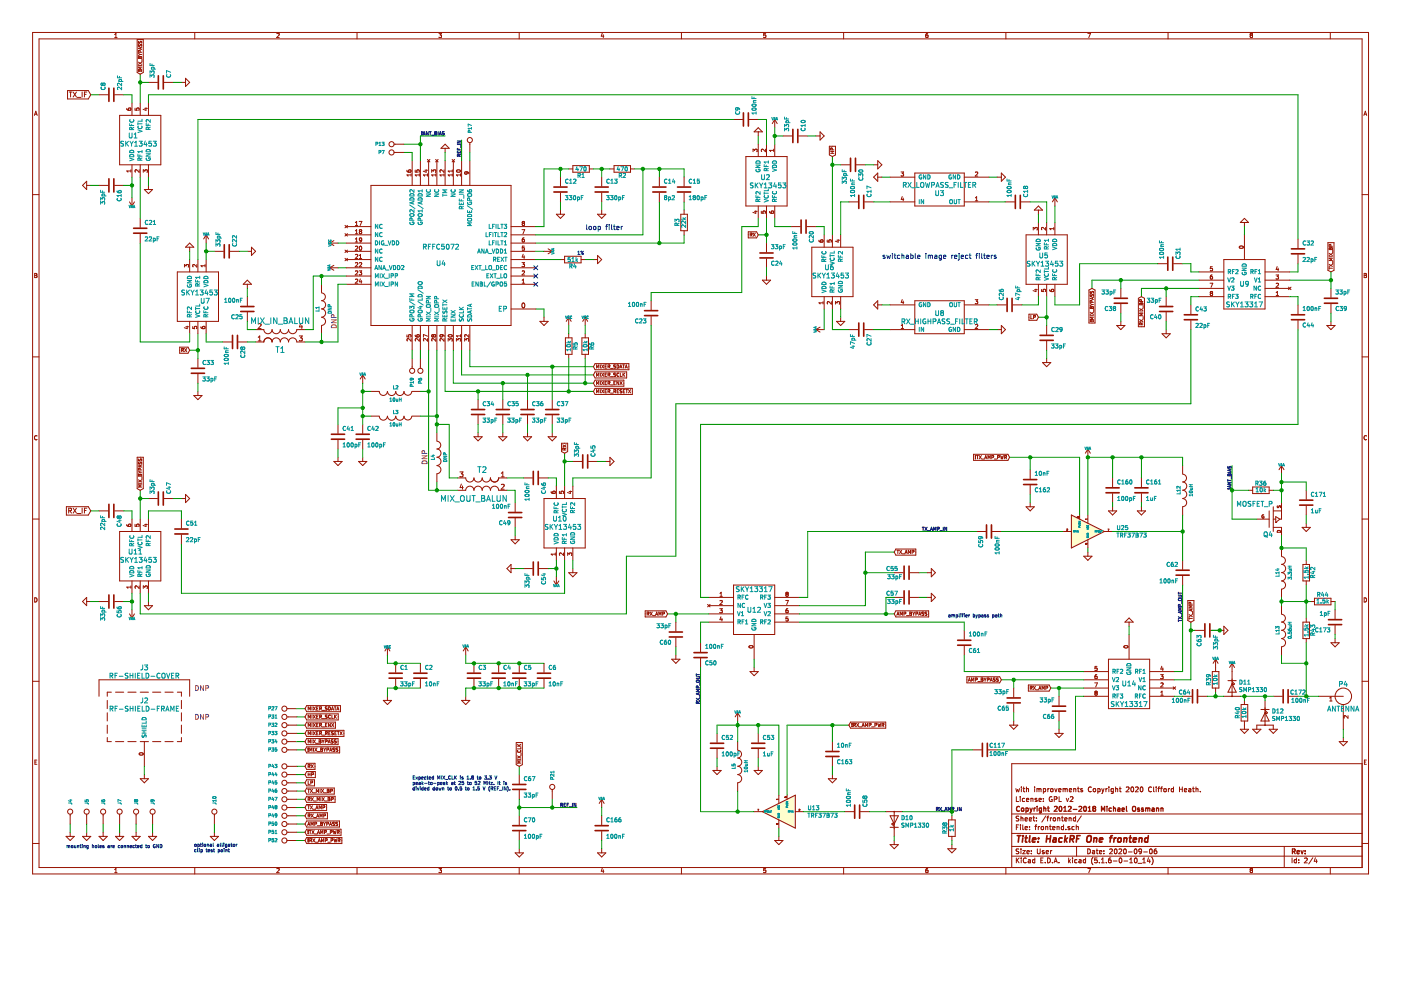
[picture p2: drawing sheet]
<svg xmlns="http://www.w3.org/2000/svg" width="297mm" height="210mm" viewBox="0 0 297 210" stroke-linecap="round" stroke-linejoin="round" font-family="sans-serif">
<path d="M0 0h297v209.9h-297z" fill-rule="evenodd" fill="#fff" stroke="#fff" stroke-width=".21"/>
<g fill="none" stroke="#981200" stroke-width=".21">
<path d="M6.9 6.9h283.3v178.4h-283.3zM8.3 8.2h280.5v175.7h-280.5zM14.3 19.2h4.4l.5 .9-.5 .9h-4.4zM14.7 19.5h.6M15 19.5v1.1M15.5 19.5l.7 1.1M16.2 19.5l-.7 1.1M17.4 19.5v1.1M18.4 19.5h-.5v1.1M24.3 8h.5M24.3 7.3l.3-.2v.9M29.1 8.4h1.3v7l-.7 .3-.6-.3z"/>
<path d="M29.3 15l.1 .1M29.3 13.9h.7M29.3 13.2l.7 .4M29.3 11.3l.4 .2M29.4 9.4v.4h.2l.3-.4 .1 .4M29.4 8.8v.3h.2l.3-.3 .1 .4M29.4 15h.4zM29.7 12.1v.3M29.7 11.1v-.4h-.3l-.1 .4h.7M29.7 12.1h.1M29.7 11.5h.3M29.7 11.5l-.4 .3"/>
<path d="M29.7 12v.1M29.7 12l.3 .1v.3h-.7l.1-.3h.3M29.8 10.1v.3M30 15h.1M30 14.2h-.7l.5 .3-.5 .2h.7M30 13.2l-.7 .4M30 10l-.7 .3 .7 .2M30.1 12.5v.6M31.5 17.5h1.9M34.8 17.5h1.9M38.5 17.5h.8M39.3 16.6l.9 .9-.9 .8z"/>
<path d="M41.3 6.9v1.3M58.7 7.1h.3l.2 .2-.5 .7h.5M75.7 6.9v1.3M93.1 7.1h.5l-.3 .3 .3 .1v.4M93.1 7.9h.1M93.1 7.9h.4M93.6 7.9h-.1M110.1 6.9v1.3M127.7 7l-.2 .7h.5M127.9 7.4v.6M144.5 6.9v1.3M162.4 7.1h-.5v.4l.4-.1 .1 .5h-.5"/>
<path d="M178.9 6.9v1.3M196.3 7.6l.1-.2 .4 .2-.1 .3h-.3M196.3 7.9h.1M196.7 7.1l-.4 .2v.6M213.3 6.9v1.3M230.6 7.1h.6l-.4 .9M247.6 6.9v1.3M265.2 7.4l-.2 .4 .2 .2 .3-.1M265.2 7.4l-.2-.1 .2-.2h.3l-.1 .3M265.2 7.4h.2M265.4 7.4l.1 .5M265.5 7.9h.1"/>
<path d="M282 6.9v1.3M7.3 24.5l.3-.9 .3 .9M7.4 24.2h.4M16.4 20.7h.8M17.9 20h.4M18.4 38.4v1.8l-.9-.9zM18.4 39.3h.8M21 20.1h1.9M21 39.3h1.9M24.3 20.1h1.9M24.3 39.3h1.9M25.4 24.5h8.7v10.4h-8.7z"/>
<path d="M26.9 23l.1 .3 .3 .1 .4-.1v-.3h-.4l-.1 .2 .2 .2M27.8 36v.5M27.8 36.3h-.9l.2 .2M28 21.8v2.7M28 34.9v2.7M28.6 22.9v.4l.4 .1v-.3l.3-.2 .2 .2-.1 .3M29.5 36v.5l-.6-.5-.3 .2 .1 .3M29.7 21.8v2.7M29.7 34.9v2.7M30.4 36.5v-.5l.3 .3 .1-.3h.3l.1 .2v.3M30.7 23h.5M31 22.9v.5l-.7-.2"/>
<path d="M31.5 21.8v2.7M31.5 34.9v2.7M31.5 39.3v.9M78.6 39.3h29.7v29.7h-29.7zM83.5 30.6h2.1M83.5 32.3h2.1M86.3 36.1l.1 .3 .3 .1h.4v-.4h-.4l-.1 .2 .2 .2M87.2 37.1h-.9l.2 .3M87.2 36.8v.6M87.4 34.1v5.2M88 36.1v.4h.5l-.1-.3 .3-.2 .2 .2-.1 .3M88.9 37.1h-.9l.3 .3"/>
<path d="M88.9 36.8v.6M89.1 34.1v5.2M90.1 36.1h.6M90.4 36v.5l-.7-.2M90.6 33.8l.5 .5M90.7 37.1h-.9l.2 .3M90.7 36.8v.6M90.9 34.1v5.2M91.1 33.8l-.5 .5M91.5 36.5v-.5l.4 .3v-.2l.3-.1 .2 .2-.1 .3M92.4 33.8l.5 .5M92.4 37.1h-.9l.3 .3"/>
<path d="M92.4 36.8v.6M92.6 34.1v5.2M92.9 33.8l-.5 .5M94.1 37.1h-.8l.2 .3M94.1 36v.5l-.6-.5-.2 .2 .1 .3M94.1 36.8v.6M94.4 31.4v.9M94.4 34.1v5.2M94.4 30.6l.8 .8h-1.7zM95.9 33.8l.5 .5M95.9 36.3h-.9l.3 .2M95.9 37.1h-.9l.3 .3"/>
<path d="M95.9 36v.5M95.9 36.8v.6M96.1 34.1v5.2M96.4 33.8l-.5 .5M96.8 36.4h.1M96.9 36.1a.42 .42 0 0 1 .4-.1 .42 .42 0 0 1 .3 .4 .45 .45 0 0 1-.5 .1 .45 .45 0 0 1-.3-.4zM97.6 36.8v.6M97.6 37.1h-.8l.2 .3M97.9 34.1v5.2M98.9 36.4l.1 .4-.4 .1-.1-.3 .2-.2 .6 .1 .1 .3M99.6 30.2v2.1M99.6 34.1v5.2"/>
<path d="M118.8 37.6v1.9M120.6 35.8h.9M121.5 35.1h3.4v1.4h-3.4zM124.9 35.8h.9M127.6 37.6v1.9M129.3 35.8h.9M130.2 35.1h3.5v1.4h-3.5zM133.7 35.8h.9M139.8 37.6v1.9M145 37.6v1.9M155.5 25.3h1.9M158.1 33.2h8.8v10.5h-8.8z"/>
<path d="M158.8 25.3h2M159.7 32.2v-.6l.3 .3 .1-.2 .3-.1 .1 .2-.1 .4M160.8 28v.8M160.8 30.6v2.6M160.8 27.1l.8 .9h-1.7zM162.3 31.6v.6l-.6-.6-.3 .2 .1 .3M162.5 30.6v2.6M164 31.6v.5M164 31.9h-.8l.2 .2M164.3 25.3v1.8M164.3 30.6v2.6M164.3 25.3l-.6 .9"/>
<path d="M164.3 25.3l.5 .9M166 28.8h1.9M169.3 28.8h1.9M173 28.8h.9M173.9 28l.8 .8-.8 .9zM175.8 31h1.3v1.8l-.6 .4-.7-.4zM176.1 32.5h.7M176.1 32.1h.7M176.4 32.1v.4M176.5 31.8l-.1-.4h-.2l-.1 .4h.7M178.2 34.9h2M181.6 34.9h1.9"/>
<path d="M185.2 34.9h.9M185.2 37.6l.9-.9v1.7zM186.1 34.1l.9 .8-.9 .9zM186.1 37.6h.9M188.7 37.6h5.3M191 36.5h.6l-.3 .3 .2 .1 .1 .3-.2 .1-.4-.1M194 36.7h10.4v7h-10.4zM204.4 37.6h5.3M206.8 36.5h.3l.2 .2-.5 .6h.5M211.4 37.6h.9M212.3 36.7l.9 .9-.9 .8zM289.2 24.5l.3-.9 .3 .9"/>
<path d="M289.2 24.2h.5M6.9 41.3h1.4M7.3 58l.5 .1-.2 .3 .3 .2-.2 .3h-.4zM7.3 58.4h.3M27.5 42.8l.5 .9M28 41.9v1.8M28.5 42.8l-.5 .9M29.7 46.3v1.9M29.7 49.6v1.9M30.6 40.2h1.7l-.8 .9zM37.6 57.7h8.7v10.4h-8.7zM39.1 56.6v-.5l.3 .3 .1-.3h.3l.2 .2-.1 .3"/>
<path d="M40.2 52.4v.9M40.2 55v2.7M40.2 51.5l.9 .9h-1.8zM41.7 56.1v.5l-.6-.5-.2 .2v.3M42 55v2.7M43.5 56.1v.5M43.5 56.3h-.9l.3 .3M43.7 49.8v1.7M43.7 55v2.7M43.7 49.8l-.5 .9M43.7 49.8l.5 .9M45.5 53.3h1.9"/>
<path d="M48.8 53.3h1.9M52.4 59.4l.9 .9h-1.7zM52.4 53.3h.9M53.3 52.4l.9 .9-.9 .9zM69.9 51.5l.9 .6M69.9 51.5h1.8M69.9 56.8h1.8M69.9 56.8l.9 .5M70.8 51l-.9 .5M70.8 56.3l-.9 .5M73.1 47.8l.6 .5M73.1 49.5l.6 .6"/>
<path d="M73.1 53l.6 .5M73.1 54.8l.6 .5M73.4 49.8h5.2M73.4 51.5h5.2M73.4 55h5.2M73.4 48h5.2M73.4 53.3h5.2M73.4 58.5h5.2M73.4 56.8h5.2M73.7 53l-.6 .5M73.7 47.8l-.6 .5M73.7 49.5l-.6 .6"/>
<path d="M73.7 54.8l-.6 .5M75.3 59.3l.4-.1 .2 .2-.6 .6h.6M75.3 57.5l.4-.1 .2 .3-.6 .6h.6M75.3 55.8l.4-.1 .2 .2-.6 .7h.6M75.3 47.8h.6M75.3 47.2l.3-.3v.9M75.3 48.9l.3-.2v.9M75.3 50.7l.3-.3v.9M75.3 49.6h.6M75.3 51.3h.6M75.4 52.2l-.1 .1M75.4 52.2h.3l.2 .2-.6 .7h.6"/>
<path d="M75.4 54l.3-.1 .2 .3-.6 .6h.6M75.4 54h-.1M76.2 57.4h.5l-.3 .4h.2l.1 .3-.2 .2-.3-.1M76.2 46.9h.5l-.3 .9M76.2 55.8l.3-.1 .2 .2-.5 .7h.5M76.2 54.8h.5M76.2 54.2l.2-.3v.9M76.3 52.3l.1-.1a.43 .43 0 0 1 .3 .4 .43 .43 0 0 1-.4 .4l-.1-.3zM76.4 49.1l-.2-.2 .2-.2 .3 .2-.2 .2M76.4 49.1l-.2 .1 .2 .4 .3-.2-.2-.3M76.4 49.1h.1M76.4 59.1l-.2 .7h.5"/>
<path d="M76.6 59.5v.5M76.7 50.8l-.4 .1-.1-.4 .3-.1 .2 .2-.1 .5-.3 .2M108.3 49.8h5.3M108.3 51.5h5.3M108.3 55h5.3M108.3 48h5.3M108.3 53.3h5.3M108.3 58.5h5.3M108.3 56.8h5.3M110.7 48.7h.5l-.3 .9M110.7 55.7h.5l-.3 .3 .2 .1M110.7 57.5l.3-.1 .2 .3-.5 .6h.5"/>
<path d="M110.7 59.4l.3-.2v.8M110.8 47l.1 .3M110.8 47.4v.3M110.8 47.7v.1M110.8 47.8h.3M110.8 47h.3M110.8 47h.1M110.8 47.4h.1M110.9 47.3h.1M110.9 47.3l-.1 .1M110.9 53.9l-.2 .6h.5M111 47.3l.1 .1"/>
<path d="M111.1 50.4h-.1a.54 .54 0 0 0-.1 .9h.2l.1-.4-.2-.1-.3 .1M111.1 56.1h.1M111.1 54.2v.6M111.1 52.6h.1M111.1 47h.1M111.1 47.4h.1M111.2 56.1l-.1 .4h-.4M111.2 47l-.2 .3M111.2 47.4v.3M111.2 52.6l-.1 .4h-.4M111.2 52.2h-.4l-.1 .4h.4M111.2 47.7l-.1 .1"/>
<path d="M115.3 53.3h1.8M116.2 52.8l.9 .5M117.1 53.3l-.9 .5M118 45.4h1.7l-.9 .9zM118.8 40.9v1.9M118.8 44.6v.8M118.8 55h.9M119.7 54.3h3.5v1.4h-3.5zM123.2 55h.9M125.8 55h.9M126.7 45.4h1.7l-.8 .9zM126.7 54.2l.9 .8-.9 .9z"/>
<path d="M127.6 40.9v1.9M127.6 44.6v.8M139.8 40.9v1.9M144.3 45.4h1.4v3.5h-1.4zM145 40.9v1.9M145 44.6v.8M145 48.9v.9M158.6 49.1h1.8l.4 .7-.4 .6h-1.8zM159.1 49.8l.3-.1v-.2l-.3-.1v.7M159.2 49.8l.3 .3M159.7 49.4l.5 .7M160 44.8h.5"/>
<path d="M160.2 49.4l-.5 .7M160.2 44.7v.5l-.6-.2M160.8 43.7v2.6M161.4 44.8v.4h.4l-.1-.3 .4-.2 .2 .2-.1 .3M161.6 59.4h1.8l-.9 .9zM162.5 43.7v2.6M162.5 51.5v2M162.5 54.9v1.9M162.5 58.5v.9M163.2 44.8v.3l.3 .1 .5-.1v-.3h-.5v.3l.2 .1M164.3 43.7v2.6M167.8 48h1.9"/>
<path d="M171.1 48h1.9M172.1 52.4h8.8v10.5h-8.8zM173.6 50.9l.1 .3 .3 .1h.5v-.4h-.5v.3l.1 .1M174.7 49.8v2.6M175.4 50.9v.4h.4l-.1-.3 .4-.2 .2 .2-.1 .3M176.5 49.8v2.6M177.4 50.9h.6M177.7 50.8v.5l-.6-.2M178.2 49.8v2.6M180 42.8h1.9M183.3 42.8h1.9M188.7 42.8h5.3"/>
<path d="M191.3 41.7l-.2 .6h.5M191.5 42v.6M204.4 42.8h5.3M206.8 42.6h.5M206.8 41.9l.3-.2v.9M213.2 42.8h1.9M216.5 42.8h1.9M217.5 49.8h8.8v10.5h-8.8zM219.1 48.8v-.6l.3 .3 .1-.2 .3-.1 .1 .2v.4M220.2 44.6v.8M220.2 47.2v2.6M220.2 43.7l.8 .9h-1.7z"/>
<path d="M221.7 48.2v.6l-.6-.6-.3 .2 .1 .3M221.9 47.2v2.6M223.4 48.2v.5M223.4 48.5h-.8l.2 .2M223.7 41.9v1.8M223.7 47.2v2.6M223.7 41.9l-.6 .9M223.7 41.9l.5 .9M245.5 55.9h1.9M248.8 55.9h1.9M254.2 57.7h5.3M254.2 59.4h5.3"/>
<path d="M257 58.3h-.1a.54 .54 0 0 0-.1 .9l.2-.1 .1-.3-.2-.2-.3 .2M257 56.6h-.4v.4l.3-.1 .2 .4-.2 .1-.3-.1M259.5 55h8.7v10.5h-8.7zM262.8 52.2a.42 .42 0 0 1 .5-.1 .42 .42 0 0 1 .3 .4 .43 .43 0 0 1-.5 .2 .43 .43 0 0 1-.3-.4zM263.8 47.2v.8M263.8 49.8v5.2M263.8 46.3l.9 .9h-1.7zM268.2 57.7h5.3M268.2 59.4h5.3M270.5 58.3h.6l-.3 .3 .2 .1 .1 .3-.2 .2-.4-.1M270.8 56.5l-.2 .6h.5M271 56.9v.5"/>
<path d="M275.2 50.7v1.9M275.2 54v1.9M281.5 51.5h1.3v5.8l-.6 .4-.7-.4zM281.8 56.9h.7M281.8 56.7v.4M281.8 56l.7 .5M281.8 54.4h.7M281.8 53.7l.7 .5M281.9 52.6h.5l.1 .3h-.7zM282.1 52.7v.2M282.2 52.2l-.1-.3h-.2l-.1 .3h.7M282.5 56l-.7 .5"/>
<path d="M282.5 54.8h-.7l.5 .2-.5 .2h.7M282.5 53.7l-.7 .5M282.6 53.1v.5M282.6 55.4v.5M288.8 41.3h1.4M289.2 58l.5 .1-.2 .3 .2 .2-.1 .3h-.4zM289.2 58.4h.3M6.9 75.7h1.4M38.1 73.6h1.8l.3 .7-.3 .6h-1.8zM38.5 74.2h.3l.1-.3h-.4v.7M38.7 74.2l.2 .4M39.1 73.9l.5 .7"/>
<path d="M39.4 69.3h.6M39.6 73.9l-.5 .7M39.7 69.2v.5l-.6-.2M40.2 68.1v2.7M40.9 69.2v.4l.4 .1-.1-.3 .4-.2 .1 .2-.1 .3M42 68.1v2.7M42 76v1.9M42 79.3v1.9M42.6 69.3l.1 .3 .3 .1 .4-.1v-.3h-.4l-.1 .2 .2 .2M43.7 68.1v2.7M47.2 72.5h1.9M50.5 72.5h1.9"/>
<path d="M52.4 60.3v.8M52.4 62.9v1.9M52.4 66.2v1.9M54.2 69.9h1.7a.87 .87 0 0 0 .9 .9 .87 .87 0 0 0 .9-.9 .87 .87 0 0 0 .9 .9 .87 .87 0 0 0 .8-.9 .87 .87 0 0 0 .9 .9 .87 .87 0 0 0 .9-.9 .87 .87 0 0 0 .9 .9 .87 .87 0 0 0 .8-.9h1.8M54.2 72.5h1.7a.87 .87 0 0 1 .9-.9 .87 .87 0 0 1 .9 .9 .87 .87 0 0 1 .9-.9 .87 .87 0 0 1 .8 .9 .87 .87 0 0 1 .9-.9 .87 .87 0 0 1 .9 .9 .87 .87 0 0 1 .9-.9 .87 .87 0 0 1 .8 .9h1.8M54.7 68.7l.4-.1 .3 .3-.7 .8h.7M54.7 72.3h.7M54.7 71.5l.4-.3v1.1M63.4 71.2h.7l-.4 .4 .3 .1v.5h-.6M63.7 68.6l-.2 .7h.6M64 69v.7M68.2 60.3v1.7"/>
<path d="M68.2 62.1a.82 .82 0 0 1 .8 .8 .82 .82 0 0 1-.8 .9 .87 .87 0 0 1 .8 .8 .87 .87 0 0 1-.8 .9 .89 .89 0 0 1 .8 .9 .89 .89 0 0 1-.8 .9 .86 .86 0 0 1 .8 .8 .86 .86 0 0 1-.8 .9v1.8M73.4 60.3h5.2M76.9 79.5v1.7M76.9 79.5l-.5 .9M76.9 79.5l.5 .9M86.3 71v.4l.4 .1-.1-.4 .4-.1 .2 .1-.1 .4M87.2 71.8v.5l-.7-.5-.2 .2 .1 .3M87.4 69v5.3M87.4 76v2.1M88 71l.1 .3 .3 .2 .4-.1 .1-.4h-.5v.3l.1 .2M88.9 71.8v.5l-.6-.5-.3 .2 .1 .3M89.1 69v5.3"/>
<path d="M89.1 76v2.1M90.7 71.8v.5l-.7-.5-.2 .2 .1 .3M90.7 71.3l-.9-.4v.6M90.9 69v5.3M91.6 71v.4l.3-.1M91.6 71l.3 .1M91.6 71h.1M91.9 71.1v.2M91.9 71v.1M92 71h.2l.2 .3-.2 .2-.3-.2M92 71h-.1M92.4 71.8v.5l-.6-.5-.3 .2 .1 .3"/>
<path d="M92.6 69v5.3M93.4 71h.5l.2 .4M93.4 71h-.1M93.7 71l.1 .1-.1 .4-.3-.1-.1-.4M94.1 71.8v.5l-.6-.5-.2 .2 .1 .3M94.4 69v5.3M95 72.3v-.5l.4 .3v-.3h.4v.5M95.1 71.3v.1M95.1 71a.42 .42 0 0 1 .5-.1 .42 .42 0 0 1 .3 .4 .45 .45 0 0 1-.5 .2 .45 .45 0 0 1-.3-.4zM96.1 69v5.3M96.8 72.3v-.5l.3 .3 .1-.3h.4v.5M97.6 71.2h-.8l.2 .3"/>
<path d="M97.6 71v.5M97.9 69v5.3M98.5 72.3v-.5l.3 .3 .1-.3h.4v.5M98.6 71v.5M98.6 71h.1M99.4 71v.5l-.5-.5h-.3M99.6 69v5.3M108.3 60.3h5.3M108.3 65.5h5.3M110.7 60h.5M110.8 64.3l.1-.1a.51 .51 0 0 1 .4 .6 .51 .51 0 0 1-.5 .4l-.1-.3zM114.5 68.1h1.7l-.9 .9z"/>
<path d="M115.3 67.3v.8M119.9 71.6h1.4v3.5h-1.4zM120.6 67.3v1.7M120.6 70.8v.8M120.6 75.1v.9M120.6 67.3l-.5 .8M120.6 67.3l.5 .8M123.4 71.6h1.4v3.5h-1.4zM124.1 67.3v1.7M124.1 70.8v.8M124.1 75.1v.9M124.1 67.3l-.6 .8"/>
<path d="M124.1 67.3l.5 .8M126.2 78.8h6.7v1.3h-6.7l-.4-.6zM126.2 77.1h7.1v1.3h-7.1l-.4-.7zM126.5 78.1v-.7l.2 .5 .3-.5v.7M126.5 79.8v-.7l.2 .5 .3-.5v.7M127.3 77.4v.7M127.3 79.1v.7M127.6 79.1l.4 .7M127.6 77.4l.4 .7M128 79.1l-.4 .7M128 77.4l-.4 .7M128.3 79.4h.2"/>
<path d="M128.3 77.7h.2M128.6 77.4h-.3v.7h.3M128.6 79.1h-.3v.7h.3M128.9 79.5l.3-.1 .1-.2-.4-.1v.7M128.9 77.7h.3l.1-.3h-.4v.7M129.1 79.5l.2 .3M129.1 77.7l.2 .4M129.5 79.9h.5M129.5 78.1h.5M130.2 79.2v.2l.3 .3-.4 .1M130.2 79.1h.3M130.2 79.1v.1"/>
<path d="M130.5 77.4h-.3v.3l.3 .2-.4 .1M130.8 77.4a.35 .35 0 0 1 .4 .3 .35 .35 0 0 1-.4 .4zM131.2 79.2a.31 .31 0 0 0-.4 .3 .31 .31 0 0 0 .4 .2M131.4 78.1l.2-.7 .3 .7M131.5 77.9h.3M131.5 79.1v.7h.3M132 77.4h.4M132.1 79.1v.7M132.2 79.4l.3 .4M132.2 77.4v.7M132.5 79.1l-.4 .4M132.5 78.1l.3-.7 .2 .7"/>
<path d="M132.6 77.9h.3M138.1 63.8v1.9M138.1 67.1v1.9M173 69.9l.9 .5M173 69.9h1.7M173.9 69.4l-.9 .5M174.5 63.9v.6M174.5 64.2h-.9l.3 .3M174.7 62.9v2.6M176.3 63.9v.6l-.7-.6-.2 .2 .1 .4M176.5 62.9v2.6M177.1 64.5v-.6l.4 .3 .1-.2 .3-.1 .1 .2-.1 .4"/>
<path d="M177.4 68.1h1.7l-.9 .9zM178.2 62.9v2.6M178.2 67.3v.8M180 69.9h1.9M183.3 69.9h1.9M186.1 63.8v1.7l-.9-.9zM186.1 64.6h.9M188.7 69.9h5.3M188.7 64.6h5.3M191.1 69.7h.5M191.1 69l.2-.2v.9M191.3 63.5l-.2 .6h.5"/>
<path d="M191.5 63.8v.6M194 63.8h10.4v7h-10.4zM204.4 69.9h5.3M204.4 64.6h5.3M206.8 63.5h.5l-.3 .4 .3 .1v.3l-.2 .1-.3-.1M206.8 68.9l.3-.1 .2 .2-.5 .7h.5M211.4 69.9h.9M211.4 64.6h2M212.3 69l.9 .9-.9 .9zM214.7 64.6h2M218.2 66.6h1.6l.4 .7-.4 .6h-1.6zM218.6 66.9v.7h.3"/>
<path d="M219.1 67.2h.3l.1-.3h-.4v.7M219.4 61.4h.5M219.6 61.3v.5l-.6-.2M220.2 60.3v2.6M220.8 61.4v.4h.4l-.1-.3 .4-.2 .2 .2-.1 .3M221 76.9h1.8l-.9 .8zM221.9 60.3v2.6M221.9 69v1.9M221.9 72.3v2M221.9 76v.9M222.6 61.4v.3l.3 .1 .5-.1v-.3h-.5v.3l.2 .1M223.7 60.3v2.6"/>
<path d="M230.9 61.5l.6-.4 .7 .4v7h-1.3zM231.1 66.9h.7M231.1 68.1h.5zM231.1 66.2l.7 .5M231.1 64.3l.4 .3M231.2 61.8v.3h.2M231.2 62.4l.1 .4 .3-.3h.2M231.2 68l-.1 .1M231.4 65.1h-.2l-.1 .3h.7v-.4l-.3 .2M231.4 65.1h.1M231.4 62.1l.3-.3 .1 .4M231.4 65.1l.1 .1"/>
<path d="M231.4 62.1h.1M231.5 65.2v.2M231.5 64.1v-.3h-.3l-.1 .3h.7M231.5 64.6h.3M231.5 64.6l-.4 .2M231.6 63.1v.3M231.8 62.5h.1M231.8 68v.1M231.8 68h.1M231.8 62.5v.3M231.8 67.3h-.7l.5 .2-.5 .2h.7M231.8 66.2l-.7 .5"/>
<path d="M231.8 63.1l-.7 .2 .7 .2M231.9 65.6v.5M236.8 69h1.7l-.9 .9zM237.6 61.1v2M237.6 64.5v1.9M237.6 68.1v.9M241.4 63.2l.6-.3 .7 .3v6.1h-1.3zM241.6 67.8l.7 .4M241.6 66.2h.7M241.6 65.4l.7 .5M241.7 64.3l.3 .1 .2-.1 .1 .3h-.7zM242 64.4v.2"/>
<path d="M242 63.9v-.3h-.3l-.1 .3h.7M242 68.9v-.4h-.3l-.1 .4h.7M242.3 68.5l-.3 .2M242.3 67.8l-.7 .4M242.3 66.5h-.7l.5 .2-.5 .2h.7M242.3 65.4l-.7 .5M242.4 64.8v.5M242.4 67.1v.5M246.4 70.8h1.7l-.9 .8zM247.2 62.9v1.9M247.2 66.2v1.9M247.2 69.9v.9"/>
<path d="M252.5 64.6v2M252.5 68v1.9M254.2 62.9h5.3M254.2 61.1h5.3M256.6 60h.5l-.3 .9M256.8 62.2l-.2 .1 .2 .4 .3-.2-.2-.3M256.8 62.2l-.2-.2 .2-.2 .3 .2-.2 .2M256.8 62.2h.1M268.2 62.9h5.3M268.2 61.1h5.3M270.6 62.7h.5M270.6 62l.2-.2v.9"/>
<path d="M270.6 60.1l.3-.1 .2 .3-.6 .6h.6M273.2 60.9l.5 .5M273.7 60.9l-.5 .5M275.2 64.6v2M275.2 68v1.9M281.3 69h1.8l-.9 .9zM282.2 61.1v2M282.2 64.5v1.9M282.2 68.1v.9M288.8 75.7h1.4M7.9 93.2h-.1M7.9 92.4a.41 .41 0 0 0-.6 .4 .41 .41 0 0 0 .5 .4"/>
<path d="M29.1 96.9h1.3v6.7l-.7 .4-.6-.4zM29.3 99.9l.4 .2M29.4 97.3v.4h.2l.3-.4 .1 .4M29.4 98v.3h.2M29.6 98.3l.3-.3 .1 .4M29.6 98.3h.1M29.7 99.6v-.3h-.3l-.1 .3h.7M29.8 98.6v.4M30 98.6l-.7 .2 .7 .2M41.1 83.9h1.7l-.8 .8zM42 83v.9M70.8 97.8h1.7l-.8 .9z"/>
<path d="M71.7 90v1.9M71.7 93.3v1.9M71.7 97v.8M76 97.8h1.8l-.9 .9zM76.9 90v1.9M76.9 93.3v1.9M76.9 97v.8M78.6 83h1.8a.86 .86 0 0 0 .9 .8 .86 .86 0 0 0 .8-.8M78.6 88.2h1.8a.86 .86 0 0 0 .9 .9 .86 .86 0 0 0 .8-.9M87.3 83a.82 .82 0 0 1-.8 .8 .82 .82 0 0 1-.8-.8 .87 .87 0 0 1-.9 .9 .87 .87 0 0 1-.9-.9 .87 .87 0 0 1-.9 .9 .87 .87 0 0 1-.8-.9M87.3 88.2a.82 .82 0 0 1-.8 .9 .82 .82 0 0 1-.8-.9 .87 .87 0 0 1-.9 .9 .87 .87 0 0 1-.9-.9 .87 .87 0 0 1-.9 .9 .87 .87 0 0 1-.8-.9M87.4 83h1.7"/>
<path d="M87.4 88.2h1.7M92.6 91.7v1.8M92.6 93.6a.82 .82 0 0 1 .8 .8 .82 .82 0 0 1-.8 .8 .87 .87 0 0 1 .9 .9 .87 .87 0 0 1-.9 .8 .87 .87 0 0 1 .9 .9 .87 .87 0 0 1-.9 .9M92.6 98.7a.86 .86 0 0 1 .9 .9 .86 .86 0 0 1-.9 .8M100.5 92.6h1.7l-.8 .9zM101.4 84.7v2M101.4 88.1v1.9M101.4 91.7v.9M105.7 92.6h1.8l-.9 .9zM106.6 84.7v2M106.6 88.1v1.9M106.6 91.7v.9"/>
<path d="M111 92.6h1.7l-.9 .9zM111.8 84.7v2M111.8 88.1v1.9M111.8 91.7v.9M116.2 92.6h1.8l-.9 .9zM117.1 84.7v2M117.1 88.1v1.9M117.1 91.7v.9M119.1 94h1.3v1.7l-.7 .4-.6-.4zM119.3 94.3l.7 .5M119.7 95.4v-.3l-.3-.1-.1 .4h.7M120 95l-.3 .2"/>
<path d="M120 94.3l-.7 .5M121.5 97.8h1.9M124.8 97.8h1.9M126.2 82.3h7.9v1.3h-7.9l-.4-.6zM126.2 80.6h6.1v1.3h-6.1l-.4-.7zM126.5 81.6v-.7l.2 .4 .3-.4v.7M126.5 83.3v-.7l.2 .5 .3-.5v.7M127.3 80.9v.7M127.3 82.6v.7M127.6 82.6l.4 .7M127.6 80.9l.4 .7M128 82.6l-.4 .7"/>
<path d="M128 80.9l-.4 .7M128.3 82.9h.2M128.3 81.2h.2M128.4 97.8h.9M128.6 82.6h-.3v.7h.3M128.6 80.9h-.3v.7h.3M128.9 81.2h.3l.1-.3h-.4v.7M128.9 83l.3-.1 .1-.2-.4-.1v.7M129.1 83l.2 .3M129.1 81.2l.2 .4M129.3 97l.9 .8-.9 .9zM129.5 83.4h.5"/>
<path d="M129.5 81.6h.5M130.2 83l.3-.1v-.2l-.3-.1v.7M130.2 81.2h.2M130.3 83l.2 .3M130.5 80.9h-.3v.7h.3M130.9 82.9h.2M131.2 82.6h-.3v.7h.3M131.2 80.9v.7l-.4-.7v.7M131.4 80.9l.5 .7M131.5 82.7v.2l.3 .3-.4 .1M131.5 82.6h.3M131.5 82.6v.1"/>
<path d="M131.9 80.9l-.5 .7M132.1 82.9h.3M132.5 82.6h-.4v.7h.4M132.7 82.6h.4M132.9 82.6v.7M133.2 82.6l.5 .7M133.7 82.6l-.5 .7M206.4 96.3h7.3l.4 .7-.4 .6h-7.3zM206.8 97.2v.1M206.8 96.6v.4M207 96.6h.4M207.3 96.6v.7"/>
<path d="M207.6 96.6l.5 .7M208.1 96.6l-.5 .7M208.2 97.3h.5M208.8 97.3l.2-.7 .2 .7M208.8 97.1h.4M209.5 97.3v-.7l.2 .5 .2-.5v.7M210.3 96.9h.3v-.3h-.3v.7M210.8 97.3h.5M211.5 96.9h.3l.1-.3h-.4v.7M212.1 96.6l.2 .7 .1-.5 .2 .5 .1-.7M213.2 96.9l.2 .4M213.3 96.9h-.3"/>
<path d="M213.4 96.9v-.3h-.4v.7M213.4 96.9h-.1M218.4 99.6v1.9M230.6 95.2v1.8M230.6 95.2l-.5 .9M230.6 95.2l.6 .9M250.7 98.7v1.8M271.7 98.7v1.8M271.7 98.7l-.5 .9M271.7 98.7l.5 .9M289.7 92.4a.41 .41 0 0 0-.5 .4 .41 .41 0 0 0 .5 .4M289.7 93.2h.1"/>
<path d="M6.9 110.1h1.4M14.1 107.4h4.6l.5 .9-.5 .9h-4.6zM14.6 108.3l.5-.1v-.4l-.5-.1v1.1M14.8 108.3l.4 .5M15.5 107.7l.7 1.1M16.2 107.7l-.7 1.1M16.4 108.9h.8M17.4 107.7v1.1M17.9 108.2h.4M18.4 107.7h-.5v1.1M21 108.3h1.9M24.3 108.3h1.9"/>
<path d="M25.4 112.7h8.7v10.5h-8.7zM26.9 111.2l.1 .3 .3 .1 .4-.1v-.3h-.4l-.1 .2 .2 .2M28 110.1v2.6M28.6 111.2v.4h.4v-.3l.3-.2 .2 .2-.1 .3M29.3 102.5h.7M29.3 101.7l.7 .5M29.7 100.7v.2M29.7 100.6v.1M29.7 100.1h.3M29.7 100.1l-.4 .2M29.7 110.1v2.6M29.7 100.6h.3v.3h-.7l.1-.3 .3 .1"/>
<path d="M29.7 100.6h.1M30 102.8h-.7l.5 .2-.5 .3h.7M30 101.7l-.7 .5M30.1 101.1v.5M30.7 111.2h.5M31 111.1v.5l-.7-.2M31.5 105.7h1.9M31.5 110.1v2.6M34.8 105.7h1.9M38.5 105.7h.8M38.5 110.1v1.9M38.5 113.4v1.9"/>
<path d="M39.3 104.8l.9 .9-.9 .9zM92.6 100.5v1.7M97 104h1.7a.87 .87 0 0 1 .9-.9 .87 .87 0 0 1 .9 .9 .87 .87 0 0 1 .9-.9 .87 .87 0 0 1 .8 .9 .87 .87 0 0 1 .9-.9 .87 .87 0 0 1 .9 .9 .87 .87 0 0 1 .9-.9 .87 .87 0 0 1 .8 .9h1.8M97 101.3h1.7a.87 .87 0 0 0 .9 .9 .87 .87 0 0 0 .9-.9 .87 .87 0 0 0 .9 .9 .87 .87 0 0 0 .8-.9 .87 .87 0 0 0 .9 .9 .87 .87 0 0 0 .9-.9 .87 .87 0 0 0 .9 .9 .87 .87 0 0 0 .8-.9h1.8M97.5 100.1h.7l-.4 .4h.3v.5l-.5 .1M97.5 101l.1 .1M97.8 102.6l-.2 .8h.6M98.1 103v.7M106.3 100.4l.3-.3v1M106.3 101.1h.6M106.3 102.8l.4-.1 .2 .3-.6 .7h.6M108.3 114.4h1.8l-.9 .9z"/>
<path d="M108.3 119.7v1.7l-.8-.8zM109.2 106.6v1.9M109.2 109.9v1.9M109.2 113.6v.8M111 101.3h1.9M114.3 101.3h1.9M115.3 105.7h8.8v10.5h-8.8zM116.9 104.2v.3l.3 .1 .5-.1v-.3h-.5v.3l.2 .1M117.7 117.2v.5M117.7 117.5h-.8l.2 .2M118 103.1v2.6M118 116.2v2.6"/>
<path d="M118.6 104.2v.4h.4l-.1-.3 .4-.2 .2 .2-.1 .3M118.7 117.3v.4M118.7 117.3h.1M119.5 117.2v.6l-.5-.5h-.3M119.7 103.1v2.6M119.7 116.2v2.6M120.4 117.8v-.6l.3 .3 .1-.2 .3-.1 .1 .2-.1 .4M120.6 104.2h.6M120.9 104.1v.5l-.6-.2M121.5 103.1v2.6M121.5 116.2v2.6M189.9 116.4h4.3v1.3h-4.3l-.3-.6z"/>
<path d="M190.1 116.7h.5M190.4 116.7v.7M190.7 116.7l.5 .7M191.2 116.7l-.5 .7M191.3 117.4h.5M191.9 117.4l.2-.7 .3 .7M191.9 117.2h.4M192.6 117.4v-.7l.2 .5 .3-.5v.7M193.7 117h-.3M193.7 117v-.3h-.3v.7M193.7 117h.1M207.1 112.7h1.9"/>
<path d="M210.4 112.7h1.9M217.5 107.4h1.8l-.9 .9zM218.4 102.9v1.9M218.4 106.6v.8M225.4 112.7h1.8M226.2 112.2h.1M226.3 112.2h.1M226.4 112.2l-.2 .3h.2M227.2 109.2l6.9 3.5-6.9 3.5zM228.4 109.5l.2 .2M228.5 109.7h.1M228.5 109.6v.1"/>
<path d="M228.6 109.5l-.1 .1M228.6 109.5h.1M228.7 109.5v.1M228.7 109.6v.1M228.7 109.7h.1M228.9 109.2v.9M229.8 117.9h1.7l-.9 .9zM230.1 115.3l.1 .1M230.2 115.2l.1 .2M230.2 115.2l.3 .1M230.2 115.2l-.1 .1M230.3 115.2l.1 .1"/>
<path d="M230.3 115.4h.1M230.4 115.3l-.1 .1M230.5 115.3h.1M230.5 110v.2M230.5 115.3v.1M230.5 110.1h-.4l.1 .1M230.6 109.2v1.7M230.6 114.4v1.8M230.6 117.1v.8M234.1 112.7h1.8M234.9 112.2h.2l-.1 .3M235 108.3h1.8l-.9 .9z"/>
<path d="M235.9 101.3v2M235.9 104.7v1.9M235.9 107.4v.9M241.1 108.3h1.8l-.9 .9zM242 101.3v2M242 104.7v1.9M242 107.4v.9M250.7 118.8v1.9M250.8 105.7a.86 .86 0 0 1 .8 .9 .86 .86 0 0 1-.8 .8l-.1 1.8M250.8 100.5a.82 .82 0 0 1 .8 .9 .82 .82 0 0 1-.8 .8 .87 .87 0 0 1 .8 .9 .87 .87 0 0 1-.8 .8 .87 .87 0 0 1 .8 .9 .87 .87 0 0 1-.8 .9M264.7 104h.9M265.6 103.3h3.5v1.4h-3.5z"/>
<path d="M266.5 110.1h2.6M267.9 109.2a.32 .32 0 0 0-.4 .3 .32 .32 0 0 0 .5 .3v-.3h-.2M269.1 108.3v3.5M269.1 104h.9M270 110.1h.5M270 111.8h1.7v1.8M270 107.4v5.3M270 108.3h1.7M270.5 110.8h.1M270.8 107.2l.1 .4 .3-.3h.2M270.9 112.5a.37 .37 0 0 1 .4 0 .37 .37 0 0 1 .2 .4h-.7zM271.4 110.1l-.9-.6v1.3"/>
<path d="M271.4 110.1l-.9 .7M271.4 107.3h.1M271.5 107.3v.3M271.7 106.6v3.5h-.3M271.7 116.2v1.7M271.7 118a.82 .82 0 0 1 .8 .8 .82 .82 0 0 1-.8 .9 .87 .87 0 0 1 .9 .8 .87 .87 0 0 1-.9 .9M276.1 111.8h1.7l-.9 .9zM276.2 119.7h1.4v3.5h-1.4zM276.9 104v1.9M276.9 107.3v1.9M276.9 110.9v.9M276.9 118.8v.9"/>
<path d="M288.8 110.1h1.4M7.3 126.8a.45 .45 0 0 1 .6 .4 .45 .45 0 0 1-.6 .4zM18.4 127.5h.8M18.4 126.7v1.7l-.9-.9zM21 127.5h1.9M24.3 127.5h1.9M27.5 130.2l.5 .8M27.8 124.2v.5M27.8 124.5h-.9l.2 .2M28 123.2v2.6M28 129.3v1.7M28.5 130.2l-.5 .8"/>
<path d="M29.5 124.2v.6l-.6-.6-.3 .2 .1 .3M29.7 123.2v2.6M30.4 124.8v-.6l.3 .3 .1-.2 .3-.1 .1 .2v.4M30.6 128.4h1.7l-.8 .9zM31.5 123.2v2.6M31.5 127.5v.9M82.1 137.1l-.5 .9M82.1 137.1v1.8M82.1 137.1l.6 .9M98.7 137.1v1.8M98.7 137.1l-.5 .9M98.7 137.1l.6 .9"/>
<path d="M108.3 120.6h.9M111 120.6h1.9M114.3 120.6h1.9M117.4 123.2l.6 .8M118 122.3v1.7M118.5 123.2l-.5 .8M120.6 121.4h1.7l-.8 .9zM121.5 120.6v.8M136.8 129.5h4.4l.3 .7-.3 .6h-4.4zM137.4 130.1l.2 .4M137.5 129.8h-.3v.7M137.5 129.8h.1"/>
<path d="M137.6 129.8l-.1 .3h-.3M137.8 129.8l.5 .7M138.3 129.8l-.5 .7M138.4 130.5h.5M139 130.5l.2-.7 .3 .7M139.1 130.3h.3M139.7 130.5v-.7l.2 .5 .3-.5v.7M140.5 130.1h.3l.1-.3h-.4v.7M142.4 139.8h1.8l-.9 .8zM143.3 131.9v1.9M143.3 135.2v1.9M143.3 138.9v.9"/>
<path d="M148.5 136.3v1.9M148.5 139.6v1.9M150 128.2l.5 .5M150.3 131.9h5.2M150.3 128.4h5.2M150.3 126.7h5.2M150.3 130.2h5.2M150.5 128.2l-.5 .5M152.6 129.1h.5l-.3 .3 .3 .1v.3l-.1 .1-.4-.1M152.6 125.8l.3-.2v.8M152.6 127.4l.4-.1 .1 .3-.5 .6h.5M152.6 126.4h.5"/>
<path d="M152.8 130.8l-.2 .6h.6M153.1 131.1v.6M155.5 124h8.8v10.5h-8.8zM158.8 137a.43 .43 0 0 1 .5-.2 .43 .43 0 0 1 .3 .5 .45 .45 0 0 1-.5 .1 .45 .45 0 0 1-.3-.4zM158.8 137.3h.1M159.9 134.5v5.3M164.3 131.9h5.2M164.3 128.4h5.2M164.3 126.7h5.2M164.3 130.2h5.2M166.6 127.3h.6l-.4 .9M166.8 125.9l-.2-.1 .2-.2 .3 .1-.2 .2"/>
<path d="M166.8 125.9l-.2 .2 .2 .3 .3-.1-.2-.4M166.8 125.9h.1M167 129.1h-.1a.54 .54 0 0 0-.1 .8h.2l.1-.3-.2-.2-.3 .2M167.1 130.8h-.4l-.1 .4 .3-.1 .2 .4-.2 .2-.3-.1M189.6 121.4h1.9M189.6 126.7h1.9M189.9 129.5h7v1.3h-7l-.3-.6zM190.1 130.5l.3-.7 .2 .7M190.2 130.3h.4M190.8 130.5v-.7l.3 .5 .2-.5v.7M191.7 130.1h.3v-.3h-.3v.7M192.2 130.5h.5"/>
<path d="M192.9 129.8h.3l-.1 .3 .2 .2-.1 .2h-.3zM192.9 130.1h.2M192.9 121.4h1.9M192.9 126.7h1.9M193.5 129.8l.2 .3M193.7 130.1v.4M193.9 129.8l-.2 .3M194.2 130.1h.3l.1-.3h-.4v.7M194.8 130.5l.2-.7 .3 .7M194.8 130.3h.4M195.8 130.2h.1M195.8 130.2v.2h-.4"/>
<path d="M195.8 129.8l-.4 .1 .4 .3M196.5 129.8h-.4v.2l.4 .3-.4 .1M196.6 121.4h.9M196.6 126.7h.9M197.5 120.6l.8 .8-.8 .9zM197.5 125.8l.8 .9-.8 .8zM204.4 133.7v1.9M204.4 137v1.9M235 139.8h8.8v10.5h-8.8zM238.3 137a.43 .43 0 0 1 .5-.2 .43 .43 0 0 1 .3 .5 .43 .43 0 0 1-.5 .1 .43 .43 0 0 1-.3-.4zM239.4 131.9v.9M239.4 134.5v5.3"/>
<path d="M239.4 131l.9 .9h-1.8zM250.7 122.1v1.9M251.8 127.3h1.3v4.3l-.6 .3-.7-.3zM252.1 131.1h.7M252.1 130.9v.4M252.1 130.3l.7 .5M252.4 127.7h-.2l-.1 .4h.7M252.4 127.7v.1M252.4 127.8l.1 .3M252.6 129.2v.3M252.8 128.4h-.7l.5 .3-.5 .2h.7M252.8 130.3l-.7 .5"/>
<path d="M252.8 129.1l-.7 .3 .7 .2M252.9 129.7v.5M253.4 133.7h1.9M256.7 133.7h2.8M257.7 139.8l-.5 .8M257.7 139.8v2.6M257.7 139.8l.6 .8M259.5 132.8l.8 .9-.8 .8zM271.7 124.9v1.8M271.7 128.4v1.8M271.7 123.2a.86 .86 0 0 1 .9 .8 .86 .86 0 0 1-.9 .9M271.7 121.4a.87 .87 0 0 1 .9 .9 .87 .87 0 0 1-.9 .9"/>
<path d="M271.7 135.4a.86 .86 0 0 1 .9 .9 .86 .86 0 0 1-.9 .8v1.8M271.7 130.2a.82 .82 0 0 1 .8 .9 .82 .82 0 0 1-.8 .8 .87 .87 0 0 1 .9 .9 .87 .87 0 0 1-.9 .8 .87 .87 0 0 1 .9 .9 .87 .87 0 0 1-.9 .9M276.2 131.9h1.4v3.5h-1.4zM276.9 123.2v.8M276.9 131v.9M276.9 135.4v.9M277.8 127.5h.9M278.7 126.8h3.5v1.4h-3.5zM282.2 136.3h1.7l-.8 .8zM282.2 127.5h.9M283.1 129.3v1.9M283.1 132.6v1.9"/>
<path d="M283.1 135.4v.9M289.2 126.8a.45 .45 0 0 1 .5 .4 .45 .45 0 0 1-.5 .4zM6.9 144.5h1.4M21 147.6v-3.5h19.2v3.5M22.7 156.4v.8h.9M22.7 148.5v1.8M22.7 151.1v1.8M22.7 153.7v1.8M23.6 146.8h-.9v.8M24.5 146.8h1.7M24.5 157.2h1.7M27.1 146.8h1.8"/>
<path d="M27.1 157.2h1.8M29.6 159.7a.43 .43 0 0 1 .4-.2 .43 .43 0 0 1 .3 .5 .43 .43 0 0 1-.5 .2 .43 .43 0 0 1-.2-.5zM29.6 159.7h.1M29.7 146.8h1.8M29.7 157.2h1.8M30.6 157.2v5.3M32.3 146.8h1.8M32.3 157.2h1.8M35 146.8h1.7M35 157.2h1.7M37.6 146.8h.9v.8M38.5 156.4v.8h-.9"/>
<path d="M38.5 148.5v1.8M38.5 151.1v1.8M38.5 153.7v1.8M60.8 159h2.1M60.8 153.7h2.1M60.8 157.2h2.1M60.8 155.5h2.1M60.8 152h2.1M60.8 150.3h2.1M65 156.6h6.7v1.3h-6.7l-.3-.7zM65 151.4h6.7v1.2h-6.7l-.3-.6zM65 158.3h7v1.3h-7l-.3-.6z"/>
<path d="M65 153.1h6.1v1.3h-6.1l-.3-.7zM65 149.6h7.2v1.3h-7.2l-.3-.6zM65 154.8h7.9v1.3h-7.9l-.3-.6zM65.3 159.3h.1M65.3 150.6v-.7l.3 .5 .2-.5v.7M65.3 152.3v-.7l.3 .5 .2-.5v.7M65.3 154.1v-.7l.3 .5 .2-.5v.7M65.3 155.8v-.7l.3 .5 .2-.5v.7M65.3 157.6v-.7l.3 .4 .2-.4v.7M65.3 158.6v.4M65.4 159.3h-.1M65.7 159.3v-.7l.2 .5 .2-.5v.7"/>
<path d="M66.1 149.9v.7M66.1 151.6v.7M66.1 153.4v.7M66.1 155.1v.7M66.1 156.9v.7M66.4 156.9l.5 .7M66.4 149.9l.5 .7M66.4 151.6l.5 .7M66.4 153.4l.5 .7M66.4 155.1l.5 .7M66.5 158.6v.7M66.7 158.6l.5 .7"/>
<path d="M66.9 156.9l-.5 .7M66.9 149.9l-.5 .7M66.9 151.6l-.5 .7M66.9 153.4l-.5 .7M66.9 155.1l-.5 .7M67 157.6h.5M67.1 153.7h.3M67.1 150.2h.3M67.1 151.9h.3M67.1 155.4h.3M67.2 158.6l-.5 .7M67.3 159.4h.5"/>
<path d="M67.5 149.9h-.4v.7h.4M67.5 151.6h-.4v.7h.4M67.5 153.4h-.4v.7h.4M67.5 155.1h-.4v.7h.4M67.7 156.9l.3 .1-.1 .6h-.2zM67.7 157.2h.2M67.8 150.2h.3v-.3h-.3v.7M67.8 152l.3-.1v-.2l-.3-.1v.7M67.8 153.7h.3v-.3h-.3v.7M67.8 155.5l.3-.1v-.2l-.3-.1v.7M67.9 150.2l.3 .4M67.9 152l.3 .3"/>
<path d="M67.9 153.7l.3 .4M67.9 155.5l.3 .3M68 158.9h.2M68.3 156.9l.2 .3M68.3 158.6h-.3v.7l.4-.1-.2-.3M68.3 158.6v.1M68.3 154.1h.5M68.3 150.6h.5M68.3 152.4h.5M68.3 155.9h.5M68.3 158.7l-.1 .2M68.5 157.2v.4"/>
<path d="M68.6 158.6l.2 .4M68.7 156.9l-.2 .3M68.8 159v.3M69 157.2h.3v-.3h-.3v.7M69 149.9v.3l.4 .2-.4 .1M69 151.7v.2l.4 .3-.4 .1M69 155.5l.3-.1 .1-.2-.4-.1v.7M69 153.7h.2M69 149.9h.4M69 149.9h.1M69 151.7h.4M69 151.7h.1"/>
<path d="M69.1 158.6l-.3 .4M69.2 155.5l.2 .3M69.3 159l.3-.1 .1-.2-.4-.1v.7M69.3 153.4h-.3v.7h.3M69.6 157.6l.2-.7 .2 .7M69.6 157.3h.4M69.7 149.9a.35 .35 0 0 1 .4 .3 .35 .35 0 0 1-.4 .4zM69.7 155.4h.2M69.9 159.3l.2-.7 .3 .7M70 159.1h.3M70 153.4v.7l-.4-.7v.7M70 155.1h-.3v.7h.3"/>
<path d="M70.1 151.7a.31 .31 0 0 0-.5 .3 .31 .31 0 0 0 .5 .2M70.3 150.6l.2-.7 .2 .7M70.3 153.4l.5 .7M70.3 150.4h.4M70.4 151.6v.7h.3M70.6 156.9h-.3v.2l.3 .3-.4 .1M70.6 155.5h.1M70.7 155.5l-.1 .3h-.3M70.7 155.1l-.4 .1 .3 .3M70.8 153.4l-.5 .7M70.9 149.9h.4M70.9 151.6v.7"/>
<path d="M71 158.6l-.4 .1v.2l.4 .3-.4 .1M71 155.4h.2M71 151.9l.3 .4M71.1 149.9v.7M71.2 157.2l.1 .1M71.3 157.3l-.1 .2h-.3M71.3 156.9l-.4 .1 .3 .2M71.3 155.1h-.3v.7h.3M71.3 151.6l-.4 .4M71.4 150.6l.2-.7 .3 .7M71.5 150.4h.3M71.5 155.1h.4"/>
<path d="M71.6 158.6l-.3 .1v.2l.3 .3-.4 .1M71.7 155.1v.7M72.1 155.1l.5 .7M72.6 155.1l-.5 .7M81.3 148.5h1.7l-.9 .9zM82.1 147.6v.9M83.9 140.6v2M83.9 144v1.9M89.1 140.6v2M89.1 144v1.9M97.9 148.5h1.7l-.9 .9zM98.7 147.6v.9"/>
<path d="M100.5 140.6v2M100.5 144v1.9M105.7 140.6v2M105.7 144v1.9M109.5 157.4h1.2v4.7l-.6 .4-.6-.4zM109.7 158.2h.7M109.7 157.8l.4 .4M109.8 159.1a.31 .31 0 0 0 .3 .4 .31 .31 0 0 0 .2-.4M110.1 140.6v2M110.1 144v1.9M110.4 158.4v.4h-.7M110.4 157.8l-.4 .3"/>
<path d="M110.5 159.6v.6M115.3 140.6v2M115.3 144v1.9M152 155.5v1.9M152 158.8v1.9M156.4 151.1l-.5 .9M156.4 151.1v1.8M156.4 157.2v1.8M156.4 151.1l.5 .9M156.4 159.1a.82 .82 0 0 1 .8 .8 .82 .82 0 0 1-.8 .8 .87 .87 0 0 1 .9 .9 .87 .87 0 0 1-.9 .9 .87 .87 0 0 1 .9 .8 .87 .87 0 0 1-.9 .9M159 142.4h1.8l-.9 .9zM159.9 141.5v.9"/>
<path d="M160.8 155.5v1.9M160.8 158.8v1.9M176.5 157.2v2M180.3 153.1h7.5v1.3h-7.5l-.3-.7zM180.6 154v.1M180.6 153.4v.4M181 153.7h.3v-.3h-.3v.7M181.2 153.7l.2 .4M181.6 153.4l.5 .7M182.1 153.4l-.5 .7M182.2 154.1h.5M182.8 154.1l.2-.7 .2 .7"/>
<path d="M182.8 153.9h.4M183.5 154.1v-.7l.2 .5 .2-.5v.7M184.3 153.7h.3v-.3h-.3v.7M184.8 154.1h.5M185.5 153.7h.3l.1-.3h-.4v.7M186.1 153.4l.2 .7 .1-.5 .2 .5 .1-.7M187 153.7h.3l.1-.3h-.4v.7M187.2 153.7l.2 .4M205 143.5h7l.3 .6-.3 .7h-7zM205.3 144.5l.2-.7 .3 .7M205.4 144.2h.3M206 144.5v-.7l.2 .4 .3-.4v.7"/>
<path d="M206.2 159h1.9M207.1 144.1h-.3M207.2 144.1h-.1M207.2 144.1v-.3h-.4v.7M207.3 144.5h.6M208 143.8l.4 .1-.1 .6h-.3zM208 144.1h.3M208.6 143.8l.3 .3M208.9 144.1v.4M209.1 143.8l-.2 .3M209.5 159h1.9M209.7 144.1h-.4"/>
<path d="M209.7 144.1v-.3h-.4v.7M209.7 144.1h.1M209.9 144.5l.3-.7 .2 .7M210 144.2h.3M211 143.8h-.4v.2l.4 .3-.4 .1M211.7 143.8h-.4v.2l.4 .3-.4 .1M214.1 153.7h1.7l-.9 .9zM214.9 145.9v1.9M214.9 149.2v1.9M214.9 152.9v.8M218 145.2h4.4l.4 .7-.4 .6h-4.4zM218.6 145.9l.2 .3"/>
<path d="M218.8 145.5h-.4v.7M218.8 145.5v.1M218.8 145.6v.2l-.4 .1M219.1 145.5l.4 .7M219.5 145.5l-.4 .7M219.6 146.3h.6M220.2 146.2l.3-.7 .2 .7M220.3 146h.3M220.9 146.2v-.7l.3 .5 .2-.5v.7M222.1 145.8l-.4 .1M222.1 145.8v-.2l-.4-.1v.7M222.1 145.8h.1"/>
<path d="M223.7 155.5h1.7l-.9 .9zM224.5 147.6v2M224.5 151v1.9M224.5 154.6v.9M229.8 147.6h5.2M229.8 145.9h5.2M229.8 142.4h5.2M229.8 144.1h5.2M232.1 144.8h.6l-.4 .9M232.1 146.7h.1M232.1 146.7l.2 .2M232.1 146.7l.2-.2 .3 .2"/>
<path d="M232.3 146.9l-.2 .2 .2 .3 .3-.2-.1-.3M232.3 146.9h.2M232.6 143h-.2a.54 .54 0 0 0-.1 .9h.3v-.4l-.1-.1-.4 .1M232.6 141.3h-.4l-.1 .4 .4-.1 .1 .4-.1 .2-.4-.1M232.6 146.7h.1M232.6 146.7l-.1 .2M243.8 147.6h5.2M243.8 145.9h5.2M243.8 142.4h5.2M243.8 144.1h5.2M246.1 143h.5l-.3 .4 .3 .1v.3l-.2 .1-.3-.1M246.1 147.4h.5"/>
<path d="M246.1 146.8l.3-.3v.9M246.1 144.9l.3-.1 .2 .2-.5 .7h.5M246.3 141.3l-.2 .6h.6M246.5 141.6v.6M248.7 145.6l.6 .5M249.3 145.6l-.6 .5M250.7 147.6h2M254.1 147.6h1.9M257 142.4h1.4v3.5h-1.4zM257.7 145.9v.9M259.5 147.6h3.5M260.3 144.3h1.8"/>
<path d="M261.2 144.5l.5 .5-.1 .2-.4-.4M261.2 140.6v7M261.2 145l.9 1.8h-1.8zM261.2 140.6l-.5 .9M261.2 140.6l.5 .9M263 154.6h1.7l-.9 .9zM263.1 149.4h1.4v3.5h-1.4zM263.8 148.5v.9M263.8 152.9v1.7M265.6 154.6h1.7l-.8 .9zM266.5 154.6v-.9h3.5v.9M267.3 150.4h1.8"/>
<path d="M268.2 148.5v5.2M268.2 150.6l.5 .5-.1 .2-.4-.3M268.2 151.1l.9 1.8h-1.8zM269.1 154.6h1.7l-.8 .9zM270 147.6h1.9M273.3 147.6h1.9M279.6 147.6h5.2M281.9 148l.3-.2v.8M281.9 148.6h.5M283.9 157.2h1.8l-.9 .9zM284.8 149.4v5.2M284.8 156.4v.8"/>
<path d="M285 151.8v.4M285 151.8h.1M285.8 151.7v.6l-.5-.5h-.3M288.8 144.5h1.4M6.9 178.8h1.4M7.4 161.6h.3M7.8 161.2h-.4v.8h.4M14 177.3h1.8l-.9 .9zM14.9 172.6v2.1M14.9 176.5v.8M17.5 177.3h1.7l-.8 .9zM18.4 172.6v2.1"/>
<path d="M18.4 176.5v.8M21 177.3h1.7l-.8 .9zM21.9 172.6v2.1M21.9 176.5v.8M24.5 177.3h1.7l-.8 .9zM25.4 172.6v2.1M25.4 176.5v.8M28 177.3h1.7l-.8 .9zM28.9 172.6v2.1M28.9 176.5v.8M29.7 165.1h1.8l-.9 .9zM30.6 164.2v.9"/>
<path d="M31.5 177.3h1.7l-.9 .9zM32.3 172.6v2.1M32.3 176.5v.8M44.6 177.3h1.7l-.8 .9zM45.5 172.6v2.1M45.5 176.5v.8M60.8 169.5h2.1M60.8 173h2.1M60.8 178.2h2.1M60.8 176.5h2.1M60.8 174.7h2.1M60.8 171.2h2.1"/>
<path d="M60.8 167.7h2.1M60.8 166h2.1M60.8 164.2h2.1M60.8 162.5h2.1M65 177.6h7.5v1.3h-7.5l-.3-.7zM65 174.1h7v1.3h-7l-.3-.7zM65 163.6h1.9v1.3h-1.9l-.3-.7zM65 161.8h1.8v1.3h-1.8l-.3-.6zM65 175.8h7.3v1.3h-7.3l-.3-.6zM65 172.3h4.4v1.3h-4.4l-.3-.6zM65 170.6h4.2v1.3h-4.2l-.3-.7zM65 168.8h6v1.3h-6l-.3-.6z"/>
<path d="M65 167.1h5.9v1.3h-5.9l-.3-.7zM65 165.3h1.7v1.3h-1.7l-.3-.6zM65.2 167.3h.4M65.2 175l.3-.7 .2 .7M65.2 170.8h.4M65.3 174.8h.3M65.3 178.5h.1M65.3 172.9h.4v-.3h-.4v.7M65.3 169.5l.4-.1v-.3h-.4v.7M65.3 162.5l.4-.1v-.2l-.4-.1v.7M65.3 163.8v.7M65.3 165.6v.7h.4"/>
<path d="M65.3 176.1v.4M65.3 176.7h.1M65.3 177.8v.4zM65.3 164.2h.4M65.3 177.8l.1 .1M65.4 167.3v.7M65.4 170.8v.7M65.5 172.9l.2 .4M65.5 169.5l.2 .3M65.5 162.5l.2 .3M65.6 176.1h.4M65.7 178.2h.3v-.3l-.3-.1v.7"/>
<path d="M65.7 163.8v.7M65.8 176.1v.7M65.8 170.8l.5 .7M65.8 167.3l.5 .7M65.8 178.2l.3 .3M65.9 166l.3-.1 .1-.3h-.4v.7M65.9 175v-.7l.3 .5 .2-.5v.7M66 172.6l.4 .7M66 169.1l.4 .7M66 162.1l.4 .7M66.1 176.1l.5 .7M66.3 170.8l-.5 .7"/>
<path d="M66.3 167.3l-.5 .7M66.3 177.8l.5 .7M66.4 171.6h.5M66.4 168.1h.5M66.4 164.2h-.3M66.4 164.1v-.2l-.3-.1v.7M66.4 164.1v.1M66.4 172.6l-.4 .7M66.4 169.1l-.4 .7M66.4 162.1l-.4 .7M66.5 173.3h.6M66.5 169.8h.6"/>
<path d="M66.6 176.1l-.5 .7M66.7 176.8h.5M66.7 174.7h.4v-.3l-.4-.1v.7M66.8 177.8l-.5 .7M66.9 178.6h.5M67 171.5l.2-.7 .2 .7M67 171.3h.4M67.1 168v-.7l.2 .5 .2-.5v.7M67.1 173.3l.3-.7 .2 .7M67.2 173.1h.3M67.2 169.8v-.7l.3 .5 .2-.5v.7M67.3 175.1h.5"/>
<path d="M67.3 176.8l.2-.7 .3 .7M67.4 176.6h.3M67.5 178.5l.2-.7 .2 .7M67.5 178.3h.4M67.7 171.5v-.7l.2 .5 .2-.5v.7M67.8 173.3v-.7l.3 .5 .2-.5v.7M67.9 167.3v.7M68 174.7h.2M68 176.8v-.7l.2 .5 .3-.5v.7M68 169.1v.7M68.1 167.3l.5 .7M68.2 178.5v-.7l.2 .5 .2-.5v.7"/>
<path d="M68.2 174.7l.1-.3-.3-.1v.7h.3v-.3M68.2 174.7h.1M68.3 174.7h.1M68.3 169.1l.5 .7M68.5 171.2h.3v-.3l-.3-.1v.7M68.6 174.3l.2 .4M68.6 167.3l-.5 .7M68.6 172.9h.4v-.3h-.4v.7M68.7 168.1h.5M68.8 169.1l-.5 .7M68.8 176.4h.3l.1-.3h-.4v.7M68.8 174.7v.3"/>
<path d="M68.9 169.8h.5M69 178.2h.3v-.3l-.3-.1v.7M69 174.3l-.2 .4M69.3 174.7h.3v-.3l-.3-.1v.7M69.3 176.8h.6M69.4 167.7h.2M69.5 178.6h.5M69.6 169.4h.2M69.7 167.4l-.3-.1v.7h.4l-.2-.3M69.7 167.4h.1M69.7 167.4l-.1 .3M69.8 169.4l.1-.3h-.3v.7h.3v-.3"/>
<path d="M69.8 169.4l.1 .1M69.9 175l.2-.7 .2 .7M69.9 169.5h.1M69.9 174.8h.4M70 176.4h.4v-.3h-.4v.7M70.2 178.2h.3l.1-.3-.4-.1v.7M70.3 169.5l.3-.1v-.3h-.3v.7M70.4 167.4l-.3-.1v.7M70.4 167.7h-.3M70.4 167.4h.1M70.5 167.6l-.1 .1M70.5 167.4v.2"/>
<path d="M70.5 175h.4M70.7 176.1l.1 .7 .2-.5 .1 .5 .2-.7M70.8 177.8l.2 .7 .1-.5 .2 .5 .1-.7M70.9 175h.1M70.9 174.4l-.4 .1 .4 .2v.3M71.6 174.4h-.4v.2l.4 .3-.4 .1M71.7 178.2h.3l.1-.3-.4-.1v.7M71.7 176.4l.2 .4M71.9 176.1h-.4v.7M71.9 176.1h.1M71.9 178.2l.2 .3M71.9 176.1v.3h-.4"/>
<path d="M109.7 161h.7M109.7 160.3l.7 .4M110.1 164.2v2M110.1 167.5v2M110.1 173v1.9M110.1 176.3v1.9M110.1 180v.8M110.4 161.3h-.7l.5 .3-.5 .2h.7M110.4 160.3l-.7 .4M117.1 167.4v2.1M127.6 169.5l-.6 .8M127.6 169.5v1.7"/>
<path d="M127.6 173v1.9M127.6 176.3v1.9M127.6 180v.8M127.6 169.5l.5 .8M151.2 163.4h1.7l-.9 .8zM152 162.5v.9M156.4 164.2a.86 .86 0 0 1 .9 .9 .86 .86 0 0 1-.9 .9v1.7M159.9 172.1h1.7M159.9 163.4h1.7l-.8 .8zM160.6 171.6h.3l-.2 .3M160.8 162.5v.9M161.6 172.1l7-3.5v7z"/>
<path d="M164.3 178.2h1.7l-.9 .9zM164.6 174.7v.1M164.6 174.6l.3 .1M164.6 174.6v.2M164.6 174.6v.1M164.6 174.8h.2M164.7 169.5h.1M164.7 169.5v.1M164.8 174.6h.1M164.8 174.8h.1M164.8 174.6v.2M164.9 174.7h.1"/>
<path d="M165 174.7v.1M165 169.5h-.3M165 169.4v.2M165.1 168.6v1.7M165.1 173.8v1.8M165.1 177.3v.9M166.4 168.9l.1 .2M166.5 169.1h.1M166.5 169v.1M166.5 169h.1M166.5 168.9v.1M166.6 168.9l.1 .1"/>
<path d="M166.6 168.9h-.1M166.7 169h.1M166.7 169.1h.1M166.7 169v.1M166.9 168.6v.9M168.6 172.1h1.8M169.4 171.6h.2M169.5 171.6h.1M169.6 171.6l-.2 .3h.2M175.6 165.1h1.8l-.9 .9zM176.5 160.6v1.9M176.5 164.2v.9"/>
<path d="M179.1 172.1h1.9M182.4 172.1h1.9M187.8 172.1h3.5M188.7 175.4h1.8M188.7 173h1.8l-.9 1.7zM188.7 179.1h1.8l-.9 .9zM189.6 172.1v5.2M189.6 178.2v.9M189.6 174.9l-.4-.4-.1 .2 .5 .5M200.9 180h1.8l-.9 .8zM201.1 173.8h1.4v3.5h-1.4zM201.8 173v.8"/>
<path d="M201.8 177.3v.9M201.8 179.1v.9M214.5 179.5h74.3M214.5 176.7h74.3M214.5 172.6h74.3M215.4 167.2l.2 .7 .2-.5 .2 .5 .2-.7M215.5 168.9v1h.5M215.5 175.4h.3M216 174.9h-.5v1M216 173.1h-.5a.42 .42 0 0 0 .5 .6l-.1 .3h-.5M216.3 168.9v.1M216.3 169.3v.6"/>
<path d="M216.4 174.9v.1M216.4 175.2v.7M216.5 173v1.1M216.5 180v.1M216.5 173.5l.3-.1 .1 .7M216.5 166.9v.1M216.5 167.2v.7M216.8 174.9v.9l.2 .1M216.9 167.2h.4M217 166.9v.8l.3 .2M217.2 169.3h-.2l-.2 .2v.4h.4M217.3 175.6l.5-.1v-.2l-.3-.1-.2 .2 .1 .5h.4"/>
<path d="M217.3 173.7l.5-.1v-.2h-.3l-.2 .1 .1 .5h.4M217.6 169.6l.5-.1v-.2h-.3l-.2 .1 .1 .5h.4M217.6 166.9v1M217.6 167.3h.4l.1 .6M218.2 173.7l.5-.1v-.2h-.3l-.2 .1 .1 .5h.4M218.3 175.3v.1M218.3 175.8v.1M218.6 169.3h.4v.6M218.6 169.3v.6M219 173.4h.4M219.2 173v.9l.2 .2M219.4 166.9v.1"/>
<path d="M219.4 167.2v.7M219.4 175.2h.4M219.7 174v.1M219.7 173.4v.1M219.8 174.9l-.2 .1v.9M219.9 169.3l-.5 .1 .1 .2h.4v.3h-.5M219.9 167.2v.7M219.9 167.3l.2-.1 .2 .1M219.9 180v.8l.2 .2 .4-.2v-.8M220.1 175.2v.7M220.3 169.6l.5-.1-.1-.2h-.3l-.1 .1v.5h.4M220.3 167.3h.4v.6"/>
<path d="M220.3 167.3v.6M220.4 175.2l-.3 .2M220.8 175.3h.4v.5h-.4zM221.2 167.3l.3-.1 .2 .2v.4h-.5M221.2 169.9h.1M221.2 167.2v1M221.2 169.3v.1M221.7 175.3h.4l.1 .6M221.7 175.2v.7M221.8 173l-.9 1.3M221.9 173.4h.4M222.2 167.2v.7"/>
<path d="M222.3 173l-.2 .2v.9M222.5 167.2l-.3 .2M222.5 175.2h.4M222.6 174.9v.9l.3 .1M222.7 173.4v.7M222.8 167.3h.4v.5h-.4zM223 173.4l-.3 .2M223 169a.47 .47 0 0 0-.6 .4 .47 .47 0 0 0 .7 .5v-.4h-.2M223.2 175.6l.5-.1-.1-.2-.3-.1-.1 .2v.5h.4M223.2 167.8h.1M223.3 173.5h.5l-.1 .5h-.4zM223.5 169.5l.5-.1 .1-.4-.6-.1v1"/>
<path d="M223.6 167.2l.3 .7 .2-.7M224.1 175.3h.4l.1 .6M224.1 175.2v.7M224.3 173.5l.4-.1v.7M224.3 173.4v.7M224.5 167.5l.5-.1-.1-.1-.3-.1-.1 .1v.5h.4M224.6 168.9v1h.4M225 173.4h.4M225.2 173v.9l.2 .2M225.4 167.3l.3-.1 .1 .1M225.4 167.2v.7M225.5 175.3l-.3-.1-.2 .2v.4l.5 .1"/>
<path d="M225.5 174.9v1M225.7 173.7l.5-.1v-.2h-.3l-.2 .1 .1 .5h.4M225.8 167.3h.4l.1 .6M225.8 167.3v.6M226 175.8v.1M226.1 169.3l.2 .6 .3-.6M226.7 173.5l.4-.1v.7M226.7 173.4v.7M226.7 167.5l.5-.1v-.1l-.3-.1-.2 .1 .1 .5h.4M226.8 175.3l-.4 .1 .1 .1 .3 .1v.3h-.4M226.9 169l.4-.1 .2 .3-.6 .7h.6M227.6 167.3h.4l.1 .6"/>
<path d="M227.6 167.2v.7M227.7 175.3l-.2-.1-.2 .2v.5h.4M228 173.4h-.3l-.1 .2v.4h.4M228 173v1.1M228.2 175.3h.4v.6M228.2 174.9v1M228.3 179.5v2M228.4 167.2h.4M228.6 166.9v.8l.2 .2M229.3 173l-.9 1.3M229.5 167.3h-.4l.1 .2 .3 .1v.2h-.4M230.6 180a.52 .52 0 0 1 .6 .5 .52 .52 0 0 1-.6 .5z"/>
<path d="M231.4 167a.46 .46 0 0 0-.7 .4 .46 .46 0 0 0 .7 .4M231.8 167.3h.5l-.1 .5h-.4zM232.6 180v.9l.2 .1M232.8 167.3l.2-.1 .3 .2-.1 .4h-.4M232.8 167.2v1M233.6 167.2l.2 .7M233.8 167.9l-.2 .3M234.1 167.2l-.3 .7M234.5 167.2v.7M234.8 167.2l-.3 .2M235.1 166.9v.1M235.1 167.2v.7"/>
<path d="M236 167.3l-.3-.1-.1 .2v.4h.4M236 167.2v.8l-.1 .2h-.3M236.5 167.3h.4l.1 .6M236.5 166.9v1M237.3 167.2h.4M237.5 166.9v.8l.2 .2M238.8 167l.4-.1 .2 .2-.7 .8h.7M239.9 167l.1-.1a.5 .5 0 0 1 .4 .5 .5 .5 0 0 1-.5 .4l-.1-.3zM240.7 167l.4-.1 .2 .2-.6 .8h.6M241.8 167l.2-.1a.5 .5 0 0 1 .3 .5 .5 .5 0 0 1-.4 .4l-.2-.3zM244.1 167a.46 .46 0 0 0-.6 .4 .46 .46 0 0 0 .6 .4M244.6 166.9v.8l.1 .2"/>
<path d="M245.1 166.9v.1M245.1 167.2v.7M245.2 180l-.5 .2v.6l.2 .2 .3-.1v-.5h-.3l-.2 .2M245.5 167.2h.4M245.9 166.9l-.3 .1v.9M246.1 167.2h.3M246.4 166.9l-.2 .1v.9M246.8 167.3h.4v.5h-.4zM247.2 167.8h.1M247.7 167.2v.7M248 167.2l-.3 .2M248.8 167.3l-.3-.1-.2 .2 .1 .4h.4"/>
<path d="M248.8 166.9v1M250.1 166.9v1M250.1 167.3h.6M250.7 166.9v1M251.1 167.5l.5-.1v-.1l-.3-.1-.2 .1 .1 .5h.4M252.1 167.3h.3l.1 .6M252.5 167.4l-.5 .2 .1 .3 .4-.1M252.8 167.2h.4M253 166.9v.8l.2 .2M253.6 167.3h.4v.6M253.6 166.9v1M254.5 167.8v.1"/>
<path d="M272.3 179.5v4.4M288.8 161.9h-74.3v22M288.8 178.8h1.4M289.3 161.6h.3M289.7 161.2h-.4v.8h.4M24.3 184.4l.3-.3v.9M24.3 185h.5M41.3 183.9v1.4M58.7 184.2l.3-.1 .2 .3-.5 .6h.5M75.7 183.9v1.4M93.1 184.1h.5l-.3 .4h.3v.4h-.5M109.2 180.8h1.8l-.9 .9z"/>
<path d="M110.1 183.9v1.4M126.7 180.8h1.7l-.8 .9zM127.7 184.1l-.2 .6h.5M127.9 184.4v.6M144.5 183.9v1.4M162.4 184.1h-.5v.4h.4l.1 .4h-.5M178.9 183.9v1.4M196.7 184.1l-.4 .2v.5l.1 .2 .3-.1v-.4h-.3l-.1 .1M213.3 183.9v1.4M214.5 181.5h74.3M215.5 181.9v1M215.6 182.3l.5 .6"/>
<path d="M216 180l-.5 .1a.42 .42 0 0 0 .5 .5l-.1 .4h-.5M216.1 181.9l-.6 .6M216.5 180.3v.7M216.5 181.9v.1M216.5 182.3v.6M216.8 180.3h.6l-.6 .7h.6M217.6 182a.46 .46 0 0 0-.7 .4 .46 .46 0 0 0 .7 .5M217.7 180.7l.5-.1v-.2l-.3-.1-.2 .2 .1 .5h.4M218 182.3h.4l.1 .6M218.5 182.5l-.5 .2 .1 .2h.4M218.7 180.9v.1M218.7 180.4v.1"/>
<path d="M219.4 182.3h-.3l-.2 .2 .1 .4h.4M219.4 181.9v1M220.7 182.4h.3M221.2 181.9h-.5v1h.5M221.4 180.4l-.4 .1v.1l.4 .1v.3h-.4M221.6 182.9h.1M221.8 180.7l.5-.1-.1-.2-.3-.1-.1 .2 .1 .5h.3M222.1 181.9a.52 .52 0 0 1 .6 .5 .52 .52 0 0 1-.6 .5zM222.7 180.3v.7M223 180.3l-.3 .2M223.1 182.9h.1M223.5 182.9l.3-1 .4 1"/>
<path d="M223.6 182.6h.5M224.6 182.9h.1M224.5 182.9h.1M226.6 181.9v1M226.7 182.6l.3 .3M227 182.3l-.4 .3M227.4 181.9v.1M227.4 182.3v.6M228.3 182.3h-.3l-.1 .2v.4h.4M228.8 182.3h.4v.6M229.2 182.5l-.5 .2 .2 .2h.3M230.2 182.3h-.3l-.2 .2v.4h.5"/>
<path d="M230.2 181.9v1M230.6 184.1h.6l-.4 .9M231.6 180.4h.4l.1 .6M231.7 181.8a1.18 1.18 0 0 0 0 1.5M232.1 180.6l-.5 .2 .1 .2h.4M232.4 180.3h.4M232.6 181.9h-.5v.5l.5-.1v.6h-.5M233.1 182.9h.1M233.1 180.7l.5-.1-.1-.2-.2-.1-.2 .2 .1 .5h.3M233.5 182.9h.6M233.5 182.2l.3-.3v1M234 180.9v.1"/>
<path d="M234 180.4v.1M234.6 182.9h.1M234.6 182.9h-.1M235.3 180.1l.4-.1 .2 .3-.7 .7h.7M235.5 181.9l-.4 .3-.1 .5 .2 .2h.4l-.1-.6h-.3l-.2 .2M236 182.6h.8M236.3 180.1l.2-.1a.56 .56 0 0 1 .3 .5 .56 .56 0 0 1-.3 .5l-.2-.4zM236.7 180.9v.1M237.2 180.1l.4-.1 .2 .3-.6 .7h.6M237.4 182l.1-.1a.5 .5 0 0 1 .4 .5 .5 .5 0 0 1-.5 .5l-.1-.3zM238.3 182.6h.8M238.4 180h.1a.5 .5 0 0 1 .3 .5 .5 .5 0 0 1-.4 .5l-.2-.4z"/>
<path d="M239.2 180.6h.8M239.5 182.9h.6M239.5 182.2l.3-.3v1M240.6 180.1l.1-.1a.5 .5 0 0 1 .4 .5 .5 .5 0 0 1-.5 .5l-.1-.4zM240.6 182l.1-.1a.5 .5 0 0 1 .4 .5 .5 .5 0 0 1-.4 .5l-.2-.3zM241.3 183h.8M242 180.4l-.2 .2h-.2l-.1-.5 .3-.1 .2 .2-.1 .7-.3 .1M242.3 182.9h.6M242.3 182.2l.3-.3v1M242.5 180.6h.8M243.5 181.9l-.2 .7h.6M243.8 182.3v.6"/>
<path d="M243.8 180.1l.2-.1a.5 .5 0 0 1 .3 .5 .5 .5 0 0 1-.4 .5l-.2-.4zM244.2 181.8a1.18 1.18 0 0 1 0 1.5M247.6 183.9v1.4M265.2 184.5l-.2-.2 .2-.2 .3 .1-.1 .3M265.2 184.5l-.2 .2 .2 .3 .3-.1v-.3M265.2 184.5h.2M265.4 184.5h.1M265.5 184.5v.1M273.9 181.9v1M274.9 182.3h-.3l-.2 .2 .1 .4h.4M274.9 181.9v1M275.4 182.9h.1"/>
<path d="M275.4 182.3v.1M276.6 182l.4-.1 .2 .3-.7 .7h.7M278.3 181.9l-.8 1.3M278.9 181.9l-.3 .7h.7M279.1 182.3v.6M282 183.9v1.4"/>
<circle cx="83" cy="32.3" r=".54"/>
<circle cx="83" cy="30.6" r=".54"/>
<circle cx="99.6" cy="29.7" r=".54"/>
<circle cx="87.4" cy="78.6" r=".54"/>
<circle cx="89.1" cy="78.6" r=".54"/>
<circle cx="60.3" cy="150.3" r=".54"/>
<circle cx="60.3" cy="159" r=".54"/>
<circle cx="60.3" cy="152" r=".54"/>
<circle cx="60.3" cy="153.7" r=".54"/>
<circle cx="60.3" cy="157.2" r=".54"/>
<circle cx="60.3" cy="155.5" r=".54"/>
<circle cx="261.2" cy="147.6" r=".07"/>
<circle cx="268.2" cy="153.7" r=".07"/>
<circle cx="284.8" cy="147.6" r="1.75"/>
<circle cx="14.9" cy="172.1" r=".54"/>
<circle cx="18.4" cy="172.1" r=".54"/>
<circle cx="21.9" cy="172.1" r=".54"/>
<circle cx="25.4" cy="172.1" r=".54"/>
<circle cx="28.9" cy="172.1" r=".54"/>
<circle cx="32.3" cy="172.1" r=".54"/>
<circle cx="45.5" cy="172.1" r=".54"/>
<circle cx="60.3" cy="173" r=".54"/>
<circle cx="60.3" cy="167.7" r=".54"/>
<circle cx="60.3" cy="166" r=".54"/>
<circle cx="60.3" cy="164.2" r=".54"/>
<circle cx="60.3" cy="162.5" r=".54"/>
<circle cx="60.3" cy="171.2" r=".54"/>
<circle cx="60.3" cy="169.5" r=".54"/>
<circle cx="60.3" cy="174.7" r=".54"/>
<circle cx="60.3" cy="176.5" r=".54"/>
<circle cx="60.3" cy="178.2" r=".54"/>
<circle cx="117.1" cy="166.9" r=".54"/>
<circle cx="189.6" cy="172.1" r=".07"/>
</g>
<g fill="none" stroke="#981200" stroke-width=".26">
<path d="M216.1 171.1a.46 .46 0 0 0-.6 .4 .46 .46 0 0 0 .6 .4M216.6 171.4h.4v.5h-.4zM217.5 171.4l.3-.1 .2 .2v.4l-.5 .1M217.5 171.3v1.1M218.3 171.3l.3 .7M218.6 172l-.3 .4M218.9 171.3l-.3 .7M219.2 171.3v.7M219.5 171.3l-.3 .2M219.9 171v.1M219.9 171.3v.7M220.8 171.4l-.3-.1-.2 .2 .1 .5h.4"/>
<path d="M220.8 171.3v.9l-.2 .2-.2-.1M221.3 171.4h.4v.6M221.3 171v1M222.1 171.3h.4M222.2 171v.9l.3 .1M223.6 171.1l.4-.1 .1 .3-.6 .7h.6M224.6 171.1l.2-.1a.5 .5 0 0 1 .4 .5 .5 .5 0 0 1-.5 .5l-.2-.4zM225.5 172h.6M225.5 171.3l.3-.3v1M226.5 171.1l.4-.1 .2 .3-.6 .7h.6M227.5 171.6h.8M228.8 171.1l.4-.1 .2 .3-.7 .7h.7"/>
<path d="M229.8 171.1l.2-.1a.5 .5 0 0 1 .4 .5 .5 .5 0 0 1-.5 .5l-.2-.4zM230.7 172h.6M230.7 171.3l.3-.3v1M231.9 171.4l-.2 .2 .2 .4 .4-.2-.2-.4M231.9 171.4l-.2-.2 .2-.2 .4 .1-.2 .3M231.9 171.4h.2M233.5 172v-1l.4 .7 .3-.7v1M234.7 171v.1M234.7 171.3v.7M235.6 171.4l-.3-.1-.2 .2 .1 .4 .4 .1M236.1 171.4h.4v.6M236.1 171v1"/>
<path d="M237 171.4h.4v.6M237.4 171.6l-.4 .2 .1 .2h.3M237.9 171.7l.5-.1-.1-.2-.3-.1-.1 .2v.5h.4M238.8 171v.9l.2 .1M240.2 171.1l.1-.1 .4 .1-.1 .9-.4-.1zM241.6 171.4l-.4 .1 .4 .2v.3h-.4M242.4 171.4l-.4 .1 .1 .1 .3 .1v.3h-.4M242.9 171.4l.3-.1 .1 .2M242.9 171.3v.7M243.3 171.5l.4-.1 .1 .6M243.3 171.5v.5M244.3 171.4h.4v.6"/>
<path d="M244.7 171.6l-.5 .2 .2 .2h.3M245.2 171.4h.4l.1 .6M245.2 171.3v.7M246.1 171.4h.4l.1 .6M246.1 171.3v.7M274 180.5h.5l.1-.4-.6-.1v1M274.3 180.5l.3 .5M275 180.7l.5-.1-.1-.2-.3-.1-.1 .2v.5h.4M275.8 180.3l.3 .7 .2-.7M276.7 180.9v.1M276.7 180.4v.1"/>
</g>
<g fill="none" stroke="#981200" stroke-width=".35">
<path d="M23.1 18.7v2.8M24.1 18.7v2.8M33.6 16.1v2.8M34.6 16.1v2.8M23.1 37.9v2.8M24.1 37.9v2.8M117.4 39.7h2.8M126.2 39.7h2.8M138.4 39.7h2.8M143.6 39.7h2.8M157.6 23.9v2.8M158.7 23.9v2.8"/>
<path d="M168.1 27.4v2.8M169.1 27.4v2.8M180.3 33.5v2.8M181.4 33.5v2.8M28.3 49.4h2.8M28.3 48.4h2.8M47.5 51.9v2.8M48.6 51.9v2.8M117.4 40.7h2.8M126.2 40.7h2.8M138.4 40.7h2.8M143.6 40.7h2.8"/>
<path d="M161.1 53.6h2.8M161.1 54.7h2.8M169.8 46.6v2.8M170.9 46.6v2.8M182.1 41.4v2.8M183.1 41.4v2.8M215.3 41.4v2.8M216.3 41.4v2.8M247.6 54.5v2.8M248.6 54.5v2.8M273.8 53.8h2.8M273.8 52.8h2.8"/>
<path d="M40.6 79.1h2.8M40.6 78.1h2.8M49.3 71.1v2.8M50.3 71.1v2.8M51 65h2.8M51 66h2.8M136.7 65.9h2.7M136.7 66.9h2.7M182.1 68.5v2.8M183.1 68.5v2.8M213.5 63.2v2.8M214.6 63.2v2.8"/>
<path d="M220.5 72.2h2.8M220.5 71.1h2.8M236.2 63.2h2.8M236.2 64.3h2.8M245.8 65h2.8M245.8 66h2.8M251.1 66.7h2.8M251.1 67.8h2.8M273.8 66.7h2.8M273.8 67.8h2.8M280.8 63.2h2.8M280.8 64.3h2.8"/>
<path d="M70.3 93.1h2.8M70.3 92.1h2.8M75.5 93.1h2.8M75.5 92.1h2.8M100 87.9h2.8M100 86.8h2.8M105.2 87.9h2.8M105.2 86.8h2.8M110.4 87.9h2.8M110.4 86.8h2.8M113.1 99.9v2.8M114.1 99.9v2.8"/>
<path d="M115.7 87.9h2.8M115.7 86.8h2.8M123.5 96.4v2.8M124.6 96.4v2.8M23.1 106.9v2.8M24.1 106.9v2.8M33.6 104.3v2.8M34.6 104.3v2.8M37.1 113.2h2.8M37.1 112.2h2.8M107.8 108.7h2.8M107.8 109.7h2.8"/>
<path d="M113.1 119.2v2.7M114.1 119.2v2.7M209.2 111.3v2.8M210.2 111.3v2.8M217 101.7h2.8M217 102.7h2.8M234.5 104.5h2.8M234.5 103.4h2.8M240.6 104.5h2.8M240.6 103.4h2.8M275.5 107.1h2.8M275.5 106.1h2.8"/>
<path d="M23.1 126.1v2.8M24.1 126.1v2.8M141.9 134h2.8M141.9 135.1h2.8M147.1 138.4h2.8M147.1 139.4h2.8M191.7 120v2.8M191.7 125.3v2.8M192.7 120v2.8M192.7 125.3v2.8M203 135.8h2.8M203 136.8h2.8"/>
<path d="M249.3 121.9h2.8M249.3 120.9h2.8M255.5 132.3v2.8M256.5 132.3v2.8M281.7 131.4h2.8M281.7 132.4h2.8M82.5 143.8h2.8M82.5 142.7h2.8M87.7 143.8h2.8M87.7 142.7h2.8M99.1 143.8h2.8M99.1 142.7h2.8"/>
<path d="M104.3 143.8h2.8M104.3 142.7h2.8M108.7 143.8h2.8M108.7 142.7h2.8M113.9 143.8h2.8M113.9 142.7h2.8M150.6 158.6h2.8M150.6 157.6h2.8M159.4 158.6h2.8M159.4 157.6h2.8M175.1 159.3h2.8M208.3 157.6v2.8"/>
<path d="M209.3 157.6v2.8M213.5 148h2.8M213.5 149h2.8M223.1 149.7h2.8M223.1 150.8h2.8M252.8 146.2v2.8M253.9 146.2v2.8M272.1 146.2v2.8M273.1 146.2v2.8M108.7 176.1h2.8M108.7 175.1h2.8M108.7 167.4h2.8"/>
<path d="M108.7 166.3h2.8M126.2 176.1h2.8M126.2 175.1h2.8M175.1 160.4h2.8M181.2 170.7v2.8M182.3 170.7v2.8M215.7 177.2h.8M216.1 177.2l-.2 1.4M216.9 177.6l-.2 1M216.9 177.2v.1M217.3 177.6h.5M217.6 177.2l-.2 1.2 .3 .2"/>
<path d="M218.4 177.2l-.2 1.2 .2 .2M218.9 178.1l.7-.1v-.3h-.6l-.1 .7 .1 .2 .4-.1M220.1 178.4v.2M220.2 177.7v.1M221.9 177.8h.8M222 177.2l-.2 1.4M222.8 177.2l-.2 1.4M223.4 177.7h.5v.9M223.9 178l-.7 .2 .2 .4 .5-.1M225.2 177.7h-.5l-.2 .6 .2 .3 .4-.1M225.9 177.2l-.2 1.4M225.9 178l.3 .6"/>
<path d="M226.3 177.6l-.6 .6M226.9 177.9l.7-.1 .1-.2-.1-.4h-.6l-.2 1.4M227.2 177.9l.4 .7M228.3 177.8h.4M229 177.2h-.6l-.2 1.4M230.6 177.4l.5-.2a.78 .78 0 0 1 .3 .8 .78 .78 0 0 1-.7 .6l-.1-.1a.97 .97 0 0 1 0-1.1zM232 177.8l.5-.1-.1 .9M232 177.6l-.1 1M233.1 178.1l.7-.1-.1-.3-.3-.1-.3 .2v.7h.6M235.3 177.6h.5M235.9 177.2l-.4 .2-.2 1.2M236.3 177.6l-.2 1"/>
<path d="M236.6 177.6l-.4 .3M237.1 177.8l.2-.2 .4 .2v.5l-.3 .3-.4-.2zM238.3 177.8l.6-.1-.1 .9M238.4 177.6l-.2 1M239.4 177.6h.5M239.7 177.2l-.2 1.2 .3 .2M240.3 178.1l.6-.1v-.3h-.5l-.2 .7 .2 .2 .4-.1M241.6 177.8l.5-.1v.9M241.6 177.6l-.1 1M243.4 177.7h-.5l-.2 .6 .2 .3 .4-.1M243.5 177.2l-.2 1.4"/>
</g>
<g fill="none" stroke="#009596" stroke-width=".21">
<path d="M21.5 18.4a.38 .38 0 0 0 .3 .6 .38 .38 0 0 0 .4-.6M21.8 17.8l-.2-.2-.2 .2 .2 .3 .2-.2M21.8 17.8v.1M21.8 17.8l.2-.2 .3 .2-.2 .3-.3-.2M24.9 16.1v.4h.9M25.3 16.2v.3M25.7 17.3l-.1-.4h-.4v.4h.9M25.8 17.6v.6l-.6-.6-.3 .2 .1 .4M25.8 18.5v.5l-.6-.5-.3 .2 .1 .3M31.8 15.6v-.6l.3 .3 .1-.2 .3-.1 .2 .2-.1 .4M31.8 16.4v-.5l.3 .3 .1-.3h.4v.5M31.8 13.5v.4h.9"/>
<path d="M32.2 13.6v.3M32.6 14.7l-.1-.5-.4 .1v.4h.9M35.4 15.8a.38 .38 0 0 0 .3 .6 .38 .38 0 0 0 .4-.6M36.2 15.3l-.9-.3v.5M26.2 30h-.5a.45 .45 0 0 0 .4 .6v.3h-.5M26.7 29.9v1.1M26.8 30.4l.4 .6M27.2 29.9l-.5 .6M27.4 28.2v.8l.2 .2 .4-.2v-.8M27.5 33.5l.9 .3-.9 .3M27.5 26.2v.4h.9M27.5 29.9l.4 .6"/>
<path d="M27.6 25.4h-.1M27.6 32.8a.46 .46 0 0 1 .5 0 .46 .46 0 0 1 .3 .4h-.9zM27.6 31.9a.46 .46 0 0 1 .5 0 .46 .46 0 0 1 .3 .5h-.9zM27.9 30.5v.5M27.9 26.3v.3M27.9 27.5v-.5h-.3l-.1 .5h.9M28.2 29.9l-.3 .6M28.3 25.4a.39 .39 0 0 1-.4 .5 .39 .39 0 0 1-.4-.5M28.4 27l-.5 .3M28.5 29.2h.5M28.5 28.5l.3-.3v1M28.5 31h.7"/>
<path d="M28.5 30.2l.4-.3v1.1M29.2 26v.5M29.2 32.7v.4h.9M29.2 27.5l.9 .3-.9 .3M29.2 26.2h.9M29.3 26.7v.1M29.5 29.9h.6l-.3 .4 .3 .1v.5h-.6M29.7 32.8v.3M29.7 34l-.1-.5h-.3l-.1 .5h.9M30 26.7a.39 .39 0 0 1-.3 .6 .39 .39 0 0 1-.4-.5M30.1 33.5l-.4 .3M30.1 25.3v.4h-.9"/>
<path d="M30.1 31.9v.5M30.1 32.1h-.9l.3 .3M30.8 29.9l-.2 .7h.6M31 32.6h.9l-.9 .5h.9M31 26.2v.4h.9M31 33.5a.39 .39 0 0 0 .4 .5 .39 .39 0 0 0 .4-.5h-.3v.1M31 30.3v.7M31.1 31.8a.46 .46 0 0 1 .5-.1 .46 .46 0 0 1 .3 .5h-.9zM31.4 26.3v.3M31.4 27.4v-.4h-.3l-.1 .4h.9M31.9 25.4v.5l-.7-.5-.2 .1 .1 .4M31.9 27l-.5 .2"/>
<path d="M32.1 29.9h-.5l-.1 .5h.5l.1 .5h-.6M32.5 29.9h.6l-.3 .4 .3 .2-.1 .4h-.5M79.7 30.5h.3l.1-.3h-.4v.7M80.4 30.3l.2-.1v.7M80.4 30.9h.4M80.4 32.3l.3-.1v-.2l-.3-.1v.7M81 30.2h.4l-.2 .2 .2 .1v.3h-.4M81 31.9h.5l-.3 .7M99.6 28.1v-.4h-.3v.4h.7M100 27.2h-.7l.2 .2M100 26.6l-.7-.3v.5M100 27v.4"/>
<path d="M120.4 38a.39 .39 0 0 0-.5 .4 .39 .39 0 0 0 .5 .4M120.4 38v.1M120.8 38.2l.2-.2v.9M120.8 38.9h.5M121.6 38.1l.3-.1 .2 .2-.5 .7h.5M122.3 35.3l-.2 .6h.6M122.5 35.7v.5M122.6 37.2l.4-.1v-.3h-.4v.8M122.8 37.2l.2 .4M122.9 35.4h.6l-.4 .8M123.4 37l.2-.2v.8M123.4 37.6h.5"/>
<path d="M123.9 35.4h.1a.43 .43 0 0 1 .3 .4 .43 .43 0 0 1-.4 .4l-.1-.3zM129.2 38.1a.38 .38 0 0 0-.6 .3 .38 .38 0 0 0 .6 .4M129.5 38.2l.3-.2v.9M129.5 38.9h.5M130.3 38h.6l-.3 .3 .2 .1 .1 .3-.2 .2-.4-.1M131.1 35.3l-.2 .6h.5M131.3 35.7v.5M131.3 37.2l.4-.1v-.3h-.4v.8M131.5 37.2l.3 .4M131.6 35.4h.6l-.4 .8M132.1 36.8h.3l.2 .2-.5 .6h.5M132.6 35.4h.1a.43 .43 0 0 1 .3 .4 .43 .43 0 0 1-.4 .4l-.1-.3z"/>
<path d="M141.4 38.1a.38 .38 0 0 0-.5 .3 .38 .38 0 0 0 .5 .4M141.7 38.9h.5M141.7 38.2l.3-.2v.9M142.8 37.9l-.2 .7h.5M143 38.3v.6M146.6 38.1a.38 .38 0 0 0-.5 .3 .38 .38 0 0 0 .5 .4M147 38.9h.5M147 38.2l.2-.2v.9M147.9 38.4h.3M147.9 38.4h-.1M148.2 38.4h.1M148.3 38.4l-.1 .4h-.4"/>
<path d="M148.3 38h-.4l-.1 .4M156 23.7a.38 .38 0 0 0 .4 .5 .38 .38 0 0 0 .3-.5M156.3 22.9l.1 .4h-.4l-.1-.3 .2-.1 .6 .1 .1 .3M159.4 20.5v.4h.9M159.5 22.1a.47 .47 0 0 1 .8 .2 .44 .44 0 0 1-.5 .3 .44 .44 0 0 1-.3-.4zM159.5 23a.42 .42 0 0 1 .5-.2 .42 .42 0 0 1 .3 .5 .43 .43 0 0 1-.5 .1 .43 .43 0 0 1-.3-.4zM159.7 38.8l-.6 .1a.45 .45 0 0 0 .5 .5v.4h-.5M159.7 21.7h.6M159.9 20.6v.3M160.1 38.8v1M160.3 35h.8l-.8 .5h.8M160.3 39.2l.4 .6"/>
<path d="M160.3 23.7v.5M160.3 24h-.9l.3 .2M160.3 21.3h-.5v.4M160.3 35.9a.39 .39 0 0 0 .4 .5 .39 .39 0 0 0 .4-.5h-.3v.2M160.4 34.2a.45 .45 0 0 1 .5-.1 .45 .45 0 0 1 .2 .5h-.8zM160.7 38.8l-.6 .6M161 38.8l.4 .5M161.4 39.3v.5M161.5 37v.9l.2 .2 .4-.2v-.9M161.7 38.8l-.3 .5M162 34.9v.4h.9M162 39.8h.6"/>
<path d="M162 39.1l.3-.3v1M162.4 35v.3M162.5 36.2l-.1-.4-.3-.1-.1 .5h.9M162.5 37.1l.4-.1 .2 .3-.6 .8h.6M162.9 35.7l-.4 .3M162.9 34.1v.5M162.9 34.3h-.9l.3 .3M163 38.8h.6l-.3 .4 .3 .1v.4h-.6M163.6 24.9l.2 .5 .2-.5M163.8 35.8l.8 .3-.8 .3M163.9 35.1a.45 .45 0 0 1 .5-.1 .45 .45 0 0 1 .2 .5h-.8zM163.9 34.2a.45 .45 0 0 1 .5-.1 .45 .45 0 0 1 .2 .5h-.8z"/>
<path d="M164.1 25.4l.2-.5 .1 .5M164.1 25.3h.3M164.3 38.7l-.3 .8h.7M164.5 39.1v.7M164.5 25.4l.2-.5 .2 .5M164.6 25.3h.2M165.6 38.8h-.5l-.1 .5 .5-.1 .1 .5h-.6M166 38.8h.6l-.3 .4 .3 .2-.1 .4-.5-.1M166.3 24.8v.4h.9M166.3 26.9v-.5l.4 .3 .1-.3h.3l.1 .2-.1 .3M166.3 27.8v-.6l.4 .3 .1-.2h.3v.5M166.8 24.9v.3"/>
<path d="M167.2 26l-.1-.4-.4 .1-.1 .3h.9M169.9 27.2a.38 .38 0 0 0 .4 .5 .38 .38 0 0 0 .3-.5M169.9 25.6a.42 .42 0 0 1 .5-.1 .42 .42 0 0 1 .3 .4 .52 .52 0 0 1-.9-.2zM170.7 26.6h-.9l.3 .3M170.7 26.3v.6M178.6 38.1v-.6l.3 .3 .1-.2 .3-.1 .1 .2v.4M178.6 38.9v-.5l.3 .3 .1-.3h.4v.5M178.6 36v.4h.8M178.9 37.2h.8M178.9 37.2l.1-.4h.4v.4M179 36.1v.3M180.3 37.9v.5h.9"/>
<path d="M180.4 39.6a.47 .47 0 0 1 .8 .2 .44 .44 0 0 1-.5 .2 .44 .44 0 0 1-.3-.3zM180.6 39.2h.6M180.7 38.1v.3M181.2 38.8h-.6l.1 .4M182.1 37.4v-.6l.3 .3 .1-.2h.3v.5M182.1 36.4h.1M182.1 36.1a.42 .42 0 0 1 .5-.1 .42 .42 0 0 1 .3 .4 .45 .45 0 0 1-.5 .1 .45 .45 0 0 1-.3-.4zM182.1 37.7a.38 .38 0 0 0 .4 .5 .38 .38 0 0 0 .3-.5M184.7 39.8l-.9-.4v.6M191.5 39.2h.5l.1-.4-.6-.1v1M191.8 39.2l.3 .5M192.5 38.7l.7 1"/>
<path d="M193.2 38.7l-.7 1M193.3 39.8h.8M194.4 38.7v1h.5M195.2 38.8l.2-.1 .4 .1 .1 .6-.3 .3-.4-.1zM195.4 37.1a.39 .39 0 0 0-.5 .4 .39 .39 0 0 0 .5 .4v-.3h-.2M196.2 38.7l.3 1 .2-.7 .2 .7 .2-1M196.3 37.1v.8l-.5-.8v.8M196.7 37.1a.44 .44 0 0 1 .5 .4 .44 .44 0 0 1-.5 .4zM197.5 39.2h.5l.1-.4-.6-.1v1M198.4 39.7l.4-1 .3 1M198.5 39.4h.5M200 38.7l-.5 .1a.45 .45 0 0 0 .5 .5l-.1 .4h-.5"/>
<path d="M201 38.7l-.5 .1a.45 .45 0 0 0 .5 .5l-.1 .4h-.5M201.2 39.8h.8M201.7 37.1a.39 .39 0 0 0-.5 .4 .39 .39 0 0 0 .5 .4v-.3h-.1M202.3 39.2h.3M202.6 37.1v.8l-.5-.8v.8M202.8 38.7h-.5v1M203 37.1a.44 .44 0 0 1 .5 .4 .44 .44 0 0 1-.5 .4zM203.2 38.7v1M203.7 38.7v1h.5M204.4 38.7h.6M204.7 38.7v1M205.3 39.2h.4"/>
<path d="M205.8 38.7h-.5v1h.5M206.3 39.2h.5v-.4l-.5-.1v1M206.5 39.2l.4 .5M213.5 37.9v.5h.9M213.6 39.6a.47 .47 0 0 1 .8 .2 .44 .44 0 0 1-.5 .2 .44 .44 0 0 1-.3-.3zM213.8 39.2h.6M213.9 38.1v.3M214.4 38.8h-.6l.1 .4M217.4 39.7l-.2-.2-.2 .2 .1 .3 .3-.2M217.4 39.7l.1-.2 .4 .2-.2 .3-.3-.2M217.4 39.7v.1M21.3 43.3v-.5l.4 .2v-.2h.4v.5"/>
<path d="M21.3 40.3v.5h.9M21.6 41.5h.9M21.7 41.5l.1-.4 .4 .1v.3M21.7 42v.2l-.4-.3v.6M21.7 42h.5l-.1 .5M21.7 40.5v.3M21.7 42h.1M24.8 40.5l.1 .3 .3 .1M24.9 42.1a.38 .38 0 0 0 .4 .5 .38 .38 0 0 0 .3-.5M25.2 40.5v.3M25.2 40.4v.1M25.2 40.4h.3l.2 .3-.2 .2h-.3"/>
<path d="M25.2 40.8l.1 .1M25.7 41.2v.5M25.7 41.5h-.9l.3 .2M27.4 43.5l.1 .5 .2-.5M27.8 44l.2-.5 .2 .5M27.8 43.9h.3M28.2 44l.2-.5 .2 .5M28.3 43.9h.2M30.8 50.3l.3-.1 .2 .3-.5 .6h.5M31.3 46.8a.38 .38 0 0 0-.5 .4 .38 .38 0 0 0 .5 .3M31.6 50.3l.4-.1 .1 .3-.5 .6h.5M31.7 46.8l.3-.1 .2 .3-.6 .6h.6"/>
<path d="M32.5 50.5l.4 .2-.1 .4h-.3M32.5 47.6h.5M32.5 47l.3-.3v.9M32.5 50.5v.9M33.3 50.6h.3M33.7 50.2h-.4v.9M39.7 59.5h.9l-.9 .5h.9M39.8 58.7a.45 .45 0 0 1 .6-.1 .45 .45 0 0 1 .2 .5h-.9zM41.5 59.3v.5h.8M41.9 59.5v.3M42.3 58.6v.5M42.3 58.8h-.8l.2 .3"/>
<path d="M43.1 49.4l.2 .5 .1-.5M43.3 59.5a.45 .45 0 0 1 .6 0 .45 .45 0 0 1 .2 .4h-.9zM43.3 58.7a.45 .45 0 0 1 .6-.1 .45 .45 0 0 1 .2 .5h-.9zM43.5 49.9l.2-.5 .2 .5M43.6 49.7h.2M44 49.9l.1-.5 .2 .5M44 49.7h.3M45.8 49.3v.4h.9M45.8 51.4v-.6l.3 .3 .1-.2 .3-.1 .2 .2-.1 .4M45.8 52.2v-.5l.3 .3 .1-.3h.4v.5M46.1 50.5h.9M46.1 50.5l.1-.4h.4v.4"/>
<path d="M46.2 49.4v.3M49.3 50.1v.3M49.3 50.4l.1 .1M49.4 51.6a.38 .38 0 0 0 .3 .6 .38 .38 0 0 0 .4-.6M49.4 50l-.1 .1M50.2 50.8v.5l-.7-.5-.2 .2 .1 .3M50.2 50v.5l-.5-.5h-.3M69.5 57l.5 .2-.5 .2M69.7 51.9l.5 .1-.5 .2M69.7 50.9a.23 .23 0 0 0 .2 .3 .23 .23 0 0 0 .2-.3M69.7 51.4a.23 .23 0 0 0 .2 .3 .23 .23 0 0 0 .2-.3M69.9 56.2v.2"/>
<path d="M69.9 56.6v.3M70 56.6l-.5 .2 .5 .2M70 56.2l-.5 .1 .5 .2M79.5 57.2l.3-.9 .3 .9M79.6 56.9h.4M79.6 51.1a.44 .44 0 0 1 .5 .4 .44 .44 0 0 1-.5 .4zM79.6 58.9v-.9l.3 .7 .3-.7v.9M80.1 47.6v.8l-.5-.8v.8M80.1 49.3v.9l-.5-.9v.9M80.1 52.8v.9l-.5-.9v.9M80.1 54.5v.9l-.5-.9v.9M80.5 51.1v.8"/>
<path d="M80.6 58v.9M80.6 59.8v.9M80.9 56.3v.9l-.6-.9v.9M80.9 58l.6 .9M80.9 59.8l.6 .9M81 54.6a.38 .38 0 0 0-.5 .4 .38 .38 0 0 0 .5 .3M81 52.9a.38 .38 0 0 0-.5 .3 .38 .38 0 0 0 .5 .4M81 47.6a.38 .38 0 0 0-.5 .4 .38 .38 0 0 0 .5 .3M81 49.4a.38 .38 0 0 0-.5 .3 .38 .38 0 0 0 .5 .4M81.1 57.2l.3-.9 .3 .9M81.2 56.9h.4M81.3 51.1a.39 .39 0 0 0-.5 .4 .39 .39 0 0 0 .6 .3v-.2h-.2"/>
<path d="M81.5 58l-.6 .9M81.5 59.8l-.6 .9M81.5 52h.7M81.6 59h.7M81.8 57.3h.7M82.3 51.1l.3 .8 .3-.8M82.5 58v.9M82.5 59.8v.9M82.5 56.3l.3 .9 .3-.9M82.9 58.5h.4l.1-.4-.5-.1v.9M83.2 51.1a.44 .44 0 0 1 .5 .4 .44 .44 0 0 1-.5 .4zM83.4 56.3a.44 .44 0 0 1 .5 .4 .44 .44 0 0 1-.5 .5z"/>
<path d="M83.8 58.5h.4l.1-.4-.5-.1v.9M84 51.1a.44 .44 0 0 1 .6 .4 .44 .44 0 0 1-.6 .4zM84.3 56.3a.44 .44 0 0 1 .5 .4 .44 .44 0 0 1-.5 .5zM84.3 59.8v.9l-.5-.9v.9M85.1 56.4l.4-.1 .1 .2-.5 .7h.5M86.9 43.5l1.1 .7M86.9 47.1a.39 .39 0 0 0 .4 .5 .39 .39 0 0 0 .4-.5h-.3v.1M87 42a.46 .46 0 0 1 .5 0 .46 .46 0 0 1 .3 .4h-.9zM87 41.1a.46 .46 0 0 1 .5 0 .46 .46 0 0 1 .3 .4h-.9zM87 45.3h.6l.1 .5h-.7l-.1-.1zM87.3 46.7v-.5h-.3l-.1 .5h.9M87.5 42.8v.4"/>
<path d="M87.8 40.2v.6l-.7-.6-.2 .2 .1 .3M87.8 44.5v.5l-.7-.5-.2 .1 .1 .4M87.8 42.7l-.9 .3 .9 .3M88.6 43.5l1.1 .7M88.7 47.1a.39 .39 0 0 0 .4 .5 .39 .39 0 0 0 .3-.5h-.3v.1M88.8 59.8h.6l.1 .4-.7 .1-.2-.2zM88.8 42a.46 .46 0 0 1 .5 0 .46 .46 0 0 1 .2 .4h-.9zM88.8 41.1a.46 .46 0 0 1 .5 0 .46 .46 0 0 1 .2 .4h-.9zM88.8 45.3h.6l.1 .5h-.7l-.2-.1zM89.1 46.7l-.1-.5h-.3l-.1 .5h.9M89.3 42.8v.4M89.5 40.5h-.9l.3 .2"/>
<path d="M89.5 40.2v.5M89.5 44.5v.5M89.5 44.7h-.9l.3 .3M89.5 42.7l-.9 .3 .9 .3M89.8 52.3h.5v-.4l-.5-.1v1M90 52.3l.4 .5M90.4 41.1h.9l-.9 .5h.9M90.5 40.2a.38 .38 0 0 0 .3 .6 .38 .38 0 0 0 .4-.6M90.8 52.3h.4M91.3 51.8h-.5v1M91.7 52.3h.4M92.1 41.1h.9l-.9 .5h.9"/>
<path d="M92.2 40.2a.38 .38 0 0 0 .4 .6 .38 .38 0 0 0 .3-.6M92.2 51.8h-.5v1M92.7 55.3v.8l.2 .2 .4-.2v-.8M93.2 51.9a.47 .47 0 0 0-.6 .4 .47 .47 0 0 0 .6 .4M93.9 41.1v.5M93.9 41.4h.9M94 55.2l-.3 .8h.7M94.2 51.8h-.5l-.1 .5 .5-.1 .1 .5h-.6M94.2 55.6v.7M94.7 51.9l.2-.1a.51 .51 0 0 1 .4 .5 .51 .51 0 0 1-.5 .5l-.2-.4zM94.8 40.3h-.9l.6 .3-.6 .2h.9M95.6 51.8h.7l-.5 1"/>
<path d="M95.6 41.1h.9l-.9 .5h.9M95.7 40.2a.38 .38 0 0 0 .4 .6 .38 .38 0 0 0 .3-.6M96.6 51.9l.4-.1 .2 .3-.6 .7h.6M97.4 42.2v.4h.9M97.4 40.3h.9l-.9 .5h.9M97.4 43v.4h.9v-.4M97.4 41.2h.9M97.8 42.3v.3M97.8 43.1v.3M97.8 44.3v-.5h-.3l-.1 .5h.9M98.3 43.7l-.5 .3M98.3 41.4v.7"/>
<path d="M99.1 43.6l1.1 .8M99.1 40.3v.2a.54 .54 0 0 0 .9 .1l-.1-.3h-.4v.3l.1 .1M99.1 44.6v.4h.9v-.4M99.2 42.9a.39 .39 0 0 0 .4 .5 .39 .39 0 0 0 .3-.6h-.3v.2M99.2 46.3h.7l.1 .5h-.8l-.1-.1zM99.2 41.1h.7l.1 .4-.8 .1-.1-.2zM99.2 45.5a.46 .46 0 0 1 .6-.1 .46 .46 0 0 1 .2 .5h-.9zM99.5 44.8v.2M99.6 42.5l-.1-.5h-.3l-.1 .5h.9M100 47.2h-.9l.7 .3-.7 .3h.9M100 56.7h.3M100.4 56.3h-.4v.9h.4"/>
<path d="M100.5 59.8h-.4v.9h.4M100.7 56.3l.6 .9M101.3 53.7l.3-.9 .3 .9M101.3 56.3l-.6 .9M101.3 53.4h.5M101.4 59.8v.9l-.5-.9v.9M101.5 56.3h.5M101.8 56.3v.9M101.8 59.8l.5 .2-.2 .2 .2 .2-.2 .3h-.3zM102.1 57.3h.7M102.6 52.8v.9l-.5-.9v.9M102.7 59.8v.9h.4"/>
<path d="M102.9 53.7l.3-.9 .3 .9M103 56.3v.9h.4M103 53.4h.4M103.1 49.3v.9h.4M103.2 58.5h.3M103.6 53.8h.7M103.6 58h-.4v.9h.4M103.7 56.4l.1-.1 .4 .1-.1 .7-.4-.1zM103.7 51.1v.8h.4M103.7 47.6v.8h.4M103.8 49.7h.3M103.9 58l.6 .9"/>
<path d="M104 59.8l-.7 1.1M104.2 49.3h-.4v.9M104.3 52.8l.3 .9 .3-.9M104.4 57.3h.6M104.4 51.5h.3M104.4 48h.3M104.5 58l-.6 .9M104.5 49.3v.9M104.6 55l.5-.1v-.3l-.5-.1v.9M104.7 58h.5M104.8 59.8a.39 .39 0 0 0-.5 .4 .39 .39 0 0 0 .5 .4v-.3h-.2M104.8 49.3h.5"/>
<path d="M104.8 47.6h-.4v.8M104.8 51.1h-.4v.8M104.8 55l.3 .4M105 58v.9M105 49.3v.9M105.2 47.6v.8M105.2 51.1v.8M105.2 52.8a.44 .44 0 0 1 .5 .4 .44 .44 0 0 1-.5 .5zM105.3 56.3a.44 .44 0 0 1 .5 .4 .44 .44 0 0 1-.5 .5zM105.3 59h.7M105.5 55h.3M105.6 49.3v.9h.4"/>
<path d="M105.6 51.1v.8h.4M105.6 47.6v.8h.4M105.9 54.5h-.4v.9h.4M106 59.9l.2-.1 .4 .1-.1 .7-.5-.1zM106.1 52.8a.44 .44 0 0 1 .5 .4 .44 .44 0 0 1-.5 .5zM106.1 56.7h.3M106.2 58v.9h.4M106.2 47.6h.5M106.2 49.3h.5M106.2 51.1h.5M106.2 54.5l.6 .9M106.4 47.6v.8"/>
<path d="M106.4 49.3v.9M106.4 51.1v.8M106.6 56.3h-.5v.9h.5M106.8 54.5l-.6 .9M106.9 58.2l.2-.2 .3 .2-.1 .7-.4-.1zM106.9 47.6h.5l-.3 .3 .3 .1v.3h-.5M106.9 51.3l.3-.2v.8M106.9 49.4l.3-.1 .2 .2-.5 .7h.5M106.9 51.9h.5M106.9 53.7h.5M106.9 53l.3-.2v.9M107 54.5h.5"/>
<path d="M107.2 54.5v.9M107.4 59.8h-.4l-.1 .4h.5v.4h-.5M107.4 56.4a.38 .38 0 0 0-.5 .3 .38 .38 0 0 0 .5 .4M116.9 53.5l.6 .2-.6 .2M117.3 52.7v.3M117.3 53.1v.3M117.5 53.1l-.6 .2 .6 .2M117.5 52.7l-.6 .1 .6 .2M119.9 41.5h.5l-.3 .3 .3 .1v.4h-.5M120.7 41.5h.5l-.3 .3 .3 .1M120.8 56.4h.5v-.3l-.5-.1v.9M120.9 54.6h-.4l-.1 .4 .4-.1 .1 .4-.1 .2-.4-.1"/>
<path d="M121 56.4l.3 .5M121.2 41.9h.1M121.2 41.9v.4h-.5M121.3 54.8l.2-.2v.9M121.3 55.5h.5M121.7 41.6l.1-.1a.43 .43 0 0 1 .3 .4 .43 .43 0 0 1-.4 .4l-.1-.3zM121.8 55.9l-.2 .7h.6M122 56.3v.6M122.1 54.6v.9M122.2 55.1l.3 .4M122.4 41.8l.5 .1-.1 .4h-.4M122.4 41.8v.8"/>
<path d="M122.5 54.9l-.4 .3M123.2 41.9h.3M123.7 41.5h-.5v.9M128.6 41.5h.5l-.3 .3 .3 .1v.4h-.5M129.4 41.5h.6l-.3 .3 .2 .1M129.9 41.9h.1M129.9 41.9v.4h-.5M130.4 41.5h.1a.43 .43 0 0 1 .3 .4 .43 .43 0 0 1-.4 .4l-.1-.3zM131.2 41.8v.8M131.2 41.8l.4 .1-.1 .4h-.3M132 41.9h.3M132.4 41.5h-.4v.9"/>
<path d="M140.9 41.7l.1-.2 .4 .2M140.9 41.7h.1M140.9 41.7l.1 .2M141 41.9h.2M141 41.9l-.1 .1 .1 .4 .4-.2-.2-.3M141.4 41.7h.1M141.4 41.7l-.2 .2M141.8 41.8l.4 .1-.1 .4h-.3M141.8 41.8v.8M142.5 41.6l.3-.1 .2 .2-.5 .7h.5M143.1 47v-.5l.3 .3 .1-.3h.3l.2 .1-.1 .4M143.6 47.8l-.1-.5h-.3l-.1 .5h.9"/>
<path d="M144 47.3l-.4 .3M144.5 46.5h.9M144.8 46.1l.3 .4M145.4 47.7v.5l-.7-.5-.2 .2 .1 .3M145.4 46.9v.5l-.7-.5-.2 .1 .1 .3M145.4 46.1l-.4 .3M146.1 41.7l.3-.2v.9M146.1 42.4h.5M146.9 41.7l.2-.2 .4 .2M146.9 41.7l.2 .2M146.9 41.7h.1M147.1 41.9h.2"/>
<path d="M147.1 41.9l-.2 .1 .2 .4 .4-.2-.2-.3M147.5 41.7h.1M147.5 41.7l-.2 .2M147.9 41.6l.1-.1a.43 .43 0 0 1 .3 .4 .43 .43 0 0 1-.4 .4l-.1-.3zM148.7 41.8l.4 .1-.1 .4h-.3M148.7 41.8v.8M149.4 41.9h.3M149.9 41.5h-.5v.9M160.3 41.4v.4h.8M160.7 41.5v.3M160.7 42.7v-.5h-.3l-.1 .5h.8M161.1 40.6v.6l-.6-.6-.2 .2 .1 .3"/>
<path d="M161.1 42.2l-.4 .3M162 40.7v.5M162 42.2l.9 .3-.9 .3M162 41h.9M162.1 41.5a.38 .38 0 0 0 .4 .5 .38 .38 0 0 0 .3-.5M162.9 40v.4h-.9M163.5 51.9h.6l-.3 .3 .2 .1v.4h-.5M163.8 41.4v.4h.8M163.9 40.6a.38 .38 0 0 0 .3 .5 .38 .38 0 0 0 .4-.5M164.1 55.4a.39 .39 0 0 0-.5 .4 .39 .39 0 0 0 .5 .4M164.1 55.4v.1M164.2 41.5v.3"/>
<path d="M164.2 42.7v-.5h-.3l-.1 .5h.8M164.4 51.9h.5l-.3 .3 .3 .1v.3l-.2 .1h-.3M164.4 55.5l.4-.1 .2 .2-.6 .6h.6M164.6 42.2l-.4 .3M165.3 52.2l.4 .1-.1 .4h-.3M165.3 52.2v.8M165.5 55.3l-.2 .6h.5M165.7 55.7v.5M166.1 52.3h.3M166.5 51.9h-.4v.8M168.1 49.1v.4h.9M168.2 51.6a.42 .42 0 0 1 .5-.2 .42 .42 0 0 1 .2 .5 .43 .43 0 0 1-.5 .1 .43 .43 0 0 1-.3-.4z"/>
<path d="M168.2 50.7a.47 .47 0 0 1 .8 .2 .44 .44 0 0 1-.5 .3 .44 .44 0 0 1-.4-.4zM168.4 50.3h.6M168.5 49.2v.3M169 49.9l-.6 .1 .1 .3M169 52.3v.5M169 52.6h-.9l.2 .2M171.7 49.2a.42 .42 0 0 1 .5-.1 .42 .42 0 0 1 .2 .4 .52 .52 0 0 1-.8-.2zM171.7 50.8a.38 .38 0 0 0 .3 .5 .38 .38 0 0 0 .4-.5M172.5 50v.5l-.7-.5-.2 .1 .1 .4M173 58h-.6a.45 .45 0 0 0 .5 .5v.4h-.5M173.4 57.9v1M173.6 58.3l.4 .6"/>
<path d="M174 57.9l-.6 .6M174.3 54.2v.4h.8M174.3 57.9l.4 .5M174.3 53.3a.38 .38 0 0 0 .4 .6 .38 .38 0 0 0 .3-.6M174.4 59.9a.46 .46 0 0 1 .5-.1 .46 .46 0 0 1 .2 .5h-.8zM174.7 58.4v.5M174.7 54.3v.3M174.7 55.4l-.1-.4h-.3v.4h.8M175 57.9l-.3 .5M175 56.2v.8l.2 .2 .4-.2v-.8M175.1 54.9l-.4 .3M175.3 58.2l.3-.3v1"/>
<path d="M175.3 58.9h.6M176 54v.4M176 55.5l.9 .3-.9 .3M176 54.2h.9M176.1 54.7a.38 .38 0 0 0 .3 .5 .38 .38 0 0 0 .4-.5M176.3 57.9h.6l-.3 .4 .3 .1v.4h-.6M176.6 56.2h-.4l-.1 .8 .2 .2 .3-.1v-.5h-.3l-.2 .1M176.9 53.2v.5h-.9M176.9 59.9v.4M177.6 57.8l-.3 .8h.7M177.7 54.1v.4h.9M177.8 58.2v.7"/>
<path d="M177.9 59.7a.46 .46 0 0 1 .5 0 .46 .46 0 0 1 .2 .4h-.9zM178.1 54.9l-.3 .1-.1 .4h.9M178.1 54.9l.1 .1M178.2 55v.4M178.2 54.2v.3M178.6 53.3v.6l-.6-.6-.3 .2 .1 .3M178.6 54.9l-.4 .3M178.8 57.9h-.4l-.1 .5 .5-.1v.5h-.5M179.2 57.9h.7l-.4 .4 .4 .2-.1 .4-.6-.1M180.4 40.7v.1M180.4 40.4a.42 .42 0 0 1 .5-.1 .42 .42 0 0 1 .3 .4 .45 .45 0 0 1-.5 .2 .45 .45 0 0 1-.3-.4zM181.2 41.4h-.9l.3 .3"/>
<path d="M181.2 41.2v.5M183.9 41.2h.1M184.6 41.2a.39 .39 0 0 1-.3 .5 .39 .39 0 0 1-.4-.5M184.7 40.3v.5M184.7 40.6h-.9l.3 .2M194.9 42.3v.9M195.8 42.3v.9l-.5-.9v.9M198.4 40.4v.9l.2 .2 .4-.2v-.9M199.4 40.4h.6l-.3 .4 .3 .1v.5h-.6M201.5 42.4h.4v.5l-.2 .3-.3-.1zM202.3 42.3v.7l.2 .2 .3-.2v-.7M203.1 42.3h.5"/>
<path d="M203.3 42.3v.9M213.6 40.5a.43 .43 0 0 1 .5-.2 .43 .43 0 0 1 .2 .4 .43 .43 0 0 1-.4 .2 .43 .43 0 0 1-.3-.4zM214.4 41.2v.5M214.4 41.4h-.9l.3 .3M217.1 41.2a.38 .38 0 0 0 .3 .5 .38 .38 0 0 0 .4-.5M217.9 40.6h-.9l.2 .2M217.9 40.3v.5M218.4 55.4l-.6 .1a.45 .45 0 0 0 .5 .5v.4h-.5M218.8 55.4v1M219 55.8l.4 .6M219.4 55.4l-.6 .6M219.7 51.6h.8l-.8 .5h.8"/>
<path d="M219.7 58v.4h.8M219.7 52.5a.39 .39 0 0 0 .4 .5 .39 .39 0 0 0 .4-.5h-.3v.2M219.7 55.4l.4 .5M219.8 50.8a.45 .45 0 0 1 .5-.1 .45 .45 0 0 1 .2 .5h-.8zM220.1 55.9v.5M220.1 58.1v.3M220.1 59.3v-.5h-.3l-.1 .5h.8M220.4 55.4l-.3 .5M220.5 53.6v.9l.2 .2 .4-.2v-.9M220.5 57.2v.6l-.6-.6-.2 .2 .1 .3M220.5 58.8l-.4 .3M220.7 56.4h.6"/>
<path d="M220.7 55.7l.3-.3v1M221.4 51.5v.4h.9M221.4 57.3v.5M221.4 58.8l.9 .3-.9 .3M221.4 57.6h.9M221.5 58.1a.38 .38 0 0 0 .4 .5 .38 .38 0 0 0 .3-.5M221.7 55.4h.6l-.3 .4 .3 .1v.4h-.6M221.8 51.6v.3M221.9 52.8l-.1-.4-.3-.1-.1 .5h.9M222.1 53.6h-.5l-.1 .5h.5l.1 .5h-.6M222.3 52.3l-.4 .3M222.3 50.7v.5"/>
<path d="M222.3 56.6v.4h-.9M222.3 50.9h-.9l.3 .3M223 55.3l-.3 .8h.7M223 41.5l.2 .5 .2-.5M223.2 52.4l.8 .3-.8 .3M223.2 58v.4h.8M223.2 55.7v.7M223.3 57.2a.38 .38 0 0 0 .3 .5 .38 .38 0 0 0 .4-.5M223.3 51.7a.45 .45 0 0 1 .5-.1 .45 .45 0 0 1 .2 .5h-.8zM223.3 50.8a.45 .45 0 0 1 .5-.1 .45 .45 0 0 1 .2 .5h-.8zM223.5 42l.2-.5 .1 .5M223.5 41.9h.3"/>
<path d="M223.6 58.1v.3M223.6 59.3v-.5h-.3l-.1 .5h.8M223.9 42l.2-.5 .2 .5M224 41.9h.2M224 58.8l-.4 .3M224.3 55.4h-.5l-.1 .5 .5-.1 .1 .5h-.6M224.7 55.4h.6l-.3 .4 .3 .2-.1 .4-.5-.1M245.8 51.1v.4h.9M245.9 53.6a.43 .43 0 0 1 .5-.2 .43 .43 0 0 1 .3 .4 .43 .43 0 0 1-.5 .2 .43 .43 0 0 1-.3-.4zM245.9 52.7a.47 .47 0 0 1 .8 .2 .44 .44 0 0 1-.5 .3 .44 .44 0 0 1-.3-.4zM246.1 52.3h.6M246.3 51.2v.3"/>
<path d="M246.7 54.5h-.9l.3 .3M246.7 51.9h-.5v.4M246.7 54.3v.5M249.3 54v-.6l.4 .3v-.2h.4v.5M249.4 54.3h.1M250.1 54.3a.39 .39 0 0 1-.3 .5 .39 .39 0 0 1-.4-.5M250.2 52.6v.5M250.2 52.9h-.9l.3 .2M260.3 58.9l.3 .9 .3-.9M260.4 57.6h.5v-.3l-.5-.1v.8M260.6 57.6l.3 .4M261.1 59l.4-.1 .1 .3-.5 .6h.5"/>
<path d="M261.3 57.6h.3M261.7 57.2h-.4v.8M262 57.3l.3-.1 .2 .2-.5 .6h.5M263 59.6v.9l.2 .2 .4-.2v-.9M263.4 56.9h.8l-.8 .5h.8M263.4 57.8a.39 .39 0 0 0 .4 .5 .39 .39 0 0 0 .3-.6h-.2v.2M263.5 56a.45 .45 0 0 1 .5 0 .45 .45 0 0 1 .2 .4h-.8zM265.2 57.6h.4l.1-.3-.5-.1v.8M265.4 57.6l.3 .4M266 58.9l.2 .9 .3-.9M266.1 57.6h.3M266.5 57.2h-.4v.8"/>
<path d="M266.8 59.8h.5M266.8 57.4l.2-.2v.8M266.8 59.2l.2-.3v.9M266.8 58h.5M276.3 54.7l.3-.1 .2 .2-.6 .7h.6M276.8 51.1a.39 .39 0 0 0-.5 .4 .39 .39 0 0 0 .5 .4M276.8 51.1v.1M277.1 51.1h.5l-.3 .3 .3 .1v.4h-.5M277.5 54.6l-.4 .1M277.5 54.6l.1 .1M277.6 54.7v.3l-.5 .5h.5M278 54.9l.4 .1-.1 .4h-.3"/>
<path d="M278 51.2l.3-.1 .2 .2-.6 .7h.6M278 54.9v.9M278.8 55h.3M279.2 54.6h-.4v.9M39.1 61.6h-.5a.45 .45 0 0 0 .5 .5l-.1 .4h-.5M39.6 61.5v1M39.7 65.9v.4h.9M39.7 61.9l.5 .6M39.8 60.4a.39 .39 0 0 0 .4 .5 .39 .39 0 0 0 .3-.6h-.3v.2M40.1 66v.3M40.2 67.2l-.1-.5h-.3l-.1 .5h.9M40.2 61.5l-.6 .6"/>
<path d="M40.5 61.5l.3 .5M40.6 65.1v.5l-.6-.5-.3 .2 .1 .3M40.6 66.7l-.4 .3M40.8 62v.5M41.2 61.5l-.4 .5M41.5 65.2v.5M41.5 66.7l.8 .3-.8 .3M41.5 65.4h.8M41.5 62.5h.6M41.5 61.8l.3-.3v1M41.6 65.9a.38 .38 0 0 0 .3 .6 .38 .38 0 0 0 .4-.6M41.9 60.2h-.4v.4h.8"/>
<path d="M41.9 60.2h.1M41.9 60.2v.4M42.3 60.2l-.4 .2M42.3 64.5v.4h-.8M42.4 61.5h.7l-.4 .4 .3 .1v.4h-.6M42.7 63.2v.9l.2 .2 .4-.2v-.9M43 79.9h.5l-.3 .3 .3 .1v.4h-.5M43.2 60.2l.9 .3-.9 .3M43.2 65.9v.4h.9M43.3 65a.38 .38 0 0 0 .4 .6 .38 .38 0 0 0 .3-.6M43.6 76.5a.38 .38 0 0 0-.6 .4 .38 .38 0 0 0 .6 .3M43.6 66v.3"/>
<path d="M43.7 67.2l-.1-.5h-.3l-.1 .5h.9M43.7 63.2h.7l-.5 1.1M43.7 61.4l-.2 .8h.6M43.8 79.9h.6l-.3 .3 .2 .1 .1 .3-.2 .2-.4-.1M43.9 76.4h.5l-.3 .4h.3v.4h-.5M44 61.8v.7M44.1 66.7l-.4 .3M44.7 76.4h.5l-.3 .4h.3v.3l-.1 .2-.4-.1M45 61.5h-.5v.5l.5-.1v.5h-.5M45.4 61.5h.7l-.4 .4 .4 .2-.1 .4-.6-.1M45.9 79.9h-.4v.9M47.5 73.5v.5h.9"/>
<path d="M47.6 76.1a.43 .43 0 0 1 .5-.2 .43 .43 0 0 1 .3 .4 .43 .43 0 0 1-.5 .2 .43 .43 0 0 1-.3-.4zM47.6 75.2a.47 .47 0 0 1 .8 .2 .44 .44 0 0 1-.5 .2 .44 .44 0 0 1-.3-.4zM47.6 64.1h.5M47.6 63.5l.3-.3v.9M47.8 74.7h.6M48 73.7v.3M48.4 76.8v.5M48.4 77h-.9l.3 .3M48.4 74.4h-.5v.3M48.6 63.3l.1-.1a.43 .43 0 0 1 .3 .5 .43 .43 0 0 1-.4 .4l-.1-.3zM49.4 63.3l.1-.1a.43 .43 0 0 1 .3 .5 .43 .43 0 0 1-.4 .4l-.1-.3zM49.7 66.8a.38 .38 0 0 0-.6 .4 .38 .38 0 0 0 .6 .3"/>
<path d="M50 66.8l.3-.1 .2 .3-.5 .6h.5M50.2 63.6h.3v.5M50.2 63.5v.6M51 63.6h.3M51.1 75.2v.1M51.3 66.7h-.4l-.1 .4h.4l.1 .3-.1 .2-.4-.1M51.4 63.2h-.4v.9M51.4 73.7l.2-.1 .3 .1-.2 .4-.3-.2M51.4 73.7l-.2-.1-.2 .1 .1 .3 .3-.1M51.4 73.7v.2M51.8 75.2a.39 .39 0 0 1-.3 .6 .39 .39 0 0 1-.4-.5M51.9 74.4v.6l-.6-.6-.3 .2 .1 .3"/>
<path d="M53.4 68.6v-1.2l.4 .9 .4-.9v1.2M54.7 67.4v1.2M55.2 67.4l.8 1.2M56 67.4l-.8 1.2M56.2 68.7h.9M57.4 67.4v1.2M58.5 73.5h.7M58.7 67.4v1.2l-.7-1.2v1.2M58.8 73.5v1.2M59 68.7h.9M59.5 74.7h.7M59.5 73.9l.4-.4v1.2"/>
<path d="M60.2 67.4l.6 .1 .1 .2-.3 .3 .3 .2-.1 .4h-.6zM60.2 68h.4M61.3 68.6l.4-1.2 .4 1.2M61.4 68.3h.6M62.5 67.4v1.2h.6M63.5 67.4v1l.2 .2h.3l.2-.2v-1M65.5 67.4v1.2l-.7-1.2v1.2M67.6 65.2h-.7l.2 .2M67.6 65v.4M67.6 65.6v.4h-.7M69.6 65.3h.7l-.7 .4h.7M69.7 66.1a.37 .37 0 0 1 .4-.1 .37 .37 0 0 1 .2 .4h-.7z"/>
<path d="M69.9 65v-.4h-.3v.4h.7M76.3 79.1l.1 .5 .2-.5M76.7 79.6l.2-.5 .2 .5M76.8 79.4h.2M77.2 79.6l.1-.5 .2 .5M77.2 79.4h.3M79.6 60.7v-.9l.3 .6 .3-.6v.9M81.6 60.7h.7M82.9 60.2h.4l.1-.3-.5-.1v.9M86.9 63.9l1.1 .8M86.9 63.2v.4h.9M86.9 67.6a.39 .39 0 0 0 .4 .5 .39 .39 0 0 0 .4-.6h-.3v.2"/>
<path d="M87 65.8h.6l.1 .4-.7 .1-.1-.2zM87.3 65l-.1 .2-.3-.3v.6M87.3 65h.4v.5M87.3 65h.1M87.3 63.4v.2M87.3 67.2v-.5h-.3l-.1 .5h.9M87.8 62.3h-.9l.6 .3-.6 .3h.9M88.6 63.9l1.1 .8M88.6 61.4l1.1 .8M88.7 60.8a.47 .47 0 0 1 .5-.1 .47 .47 0 0 1 .3 .4h-.9zM88.7 67.6a.39 .39 0 0 0 .4 .5 .39 .39 0 0 0 .3-.6h-.3v.2M88.8 62.5a.46 .46 0 0 1 .5 0 .46 .46 0 0 1 .2 .4h-.9z"/>
<path d="M88.8 65.8h.6l.1 .4-.7 .1-.2-.2zM88.9 65h.6M89.1 67.2l-.1-.5h-.3l-.1 .5h.9M89.2 64.9v.5l-.6-.2M89.5 63.2v.4h-.9M90.4 62.8h.9l-.9 .6h.9M90.4 67h.9M90.4 66.1l.9 .6M90.5 64.6h.6l.1 .4-.7 .1-.1-.1zM90.8 64.2v-.4h-.3l-.1 .4h.9M91.3 67.5h-.9l.6 .3-.6 .3h.9M91.3 66.1l-.9 .6"/>
<path d="M91.4 65.3v.7M92.1 67h.9M92.1 66.1l.9 .6M92.3 64.6h.6l.1 .4-.7 .1-.2-.1zM92.6 63.4l-.1-.5h-.3l-.1 .5h.9M92.6 64.2l-.1-.4h-.3l-.1 .4h.9M93 67.5h-.9l.7 .3-.7 .3h.9M93 66.1l-.9 .6M93.1 65.3v.7M93.9 66.8v.4h.9v-.4M93.9 65.1v.5h.9v-.5M93.9 64.4v.5"/>
<path d="M93.9 64.6h.9M93.9 63.6l.9 .6M93.9 65.9v.4l.2 .1 .2-.1 .1-.3M94.3 65.3v.3M94.3 66.9v.3M94.3 68.1v-.5h-.3l-.1 .5h.9M94.4 66h.1M94.4 66h.3v.4M94.8 67.5l-.5 .3M94.8 63.6l-.9 .6M95.6 67.6v.5h.9v-.5M95.6 66.8h.9l-.9 .4h.9"/>
<path d="M95.6 65.8l.9 .6M96.1 67.8v.3M96.5 65.8l-.9 .6M97.4 65.6h.9M97.4 65.1l.5 .5M97.4 67.6l.1 .5a.37 .37 0 0 0 .4-.5l.3 .1v.4M97.5 66.7a.38 .38 0 0 0 .3 .6 .38 .38 0 0 0 .4-.6M98.3 65.9v.4h-.9M98.3 65.1l-.5 .4M99.1 65.5h.9M99.1 65.2v.5M99.2 67.6v.5a.37 .37 0 0 0 .5-.5l.3 .1v.4"/>
<path d="M99.2 66.8a.46 .46 0 0 1 .6-.1 .46 .46 0 0 1 .2 .5h-.9zM99.8 64.6v.4M99.8 66v.4M100 65.9l-.9 .3 .9 .3M100 64.5l-.9 .3 .9 .2M100.1 60.2h.3M101.8 60.2h.3M105.2 60.2h.4v-.3l-.4-.1v.9M105.9 65.4h.3M106.3 64.9h-.4v1.1h.4M106.8 65.5l.5-.1v-.4l-.5-.1v1.1M119.9 67l.2 .5 .1-.5"/>
<path d="M120.1 72.7h.9M120.2 73.1a.47 .47 0 0 1 .8 .2 .44 .44 0 0 1-.5 .3 .44 .44 0 0 1-.3-.4zM120.4 72.3l.4 .4M120.7 67.1l-.2-.1-.1 .2 .1 .3h.2M121 73.9v.5M121 74.1h-.9l.3 .3M121 72.3l-.3 .3M121.2 67.1l-.2-.1-.1 .2 .1 .3h.2M121.5 72.7v.4l.4 .1v-.3l.3-.2 .2 .2-.1 .3M122 74l-.1-.4h-.3l-.1 .4h.9M122.4 73.5l-.4 .3M123.4 67l.1 .5 .2-.5"/>
<path d="M123.6 72.7h.9M123.7 73.1a.47 .47 0 0 1 .8 .2 .44 .44 0 0 1-.5 .3 .44 .44 0 0 1-.3-.4zM123.9 72.3l.3 .4M124.2 67.1l-.2-.1-.1 .2 .1 .3h.2M124.5 74.1h-.9l.3 .3M124.5 73.9v.5M124.5 72.3l-.3 .3M124.7 67.1l-.2-.1-.1 .2 .1 .3h.2M125 72.8l.1 .3 .3 .1 .5-.1v-.3h-.5l-.1 .2 .2 .2M125.5 74l-.1-.4h-.3l-.1 .4h.9M125.9 73.5l-.4 .3M133.2 65h.5"/>
<path d="M133.2 64.3l.3-.2v.9M134.2 64.2l.1-.1a.43 .43 0 0 1 .3 .5 .43 .43 0 0 1-.4 .3l-.1-.3zM135 64.2l.1-.1a.43 .43 0 0 1 .3 .5 .43 .43 0 0 1-.4 .3l-.1-.3zM135.3 67.7a.38 .38 0 0 0-.6 .3 .38 .38 0 0 0 .6 .4M135.6 67.7l.3-.1 .2 .2-.5 .7h.5M135.8 64.5l.3-.1v.6M135.8 64.4v.6M136.4 67.6h.6l-.3 .3 .2 .1 .1 .3-.2 .2-.4-.1M136.6 64.5h.3M137 64.1h-.4v.9M172.6 70.1l.5 .2-.5 .2M172.9 69.3v.3"/>
<path d="M172.9 69.7v.3M173.1 69.7l-.5 .2 .5 .2M173.1 69.3l-.5 .1 .5 .2M174.3 61.5l.8 .3-.8 .3M174.4 60.8a.46 .46 0 0 1 .5-.1 .46 .46 0 0 1 .2 .5h-.8zM176 60.6v.5h.9M176.4 60.8v.3M176.5 61.9l-.1-.4h-.3l-.1 .4h.9M176.9 61.4l-.4 .3M176.9 60.1h-.9l.2 .2M177.7 60.6h.9l-.9 .5h.9M177.8 61.5a.39 .39 0 0 0 .4 .5 .39 .39 0 0 0 .3-.6h-.2v.2"/>
<path d="M180.3 70.9v.4h.9M180.6 73.4h.6M180.6 72.1h.9M180.6 72.1l.2-.4 .4 .1v.3M180.7 71v.3M180.9 73.3v.5l-.6-.2M181.2 72.8l-.9-.3v.5M183.9 72.6a.38 .38 0 0 0 .3 .6 .38 .38 0 0 0 .4-.6M184.7 71.8v.5l-.6-.5-.3 .2 .1 .3M184.7 71.3l-.9-.4v.6M191.3 68.2l.5-.1v-.4l-.5-.1v1.1M191.5 68.2l.4 .5"/>
<path d="M192.2 67.6l.7 1.1M192.9 67.6l-.7 1.1M193.1 68.7h.8M194.1 67.6v1.1M194.1 68.1h.6M194.7 67.6v1.1M194.9 69.4v.9M195.2 67.6v1.1M195.4 64.2a.39 .39 0 0 0-.5 .4 .39 .39 0 0 0 .5 .3v-.2h-.2M195.8 69.4v.9l-.5-.9v.9M196.2 67.7a.47 .47 0 0 0-.6 .4 .47 .47 0 0 0 .7 .5v-.4h-.2M196.3 64.2v.8l-.5-.8v.8"/>
<path d="M196.7 64.2a.44 .44 0 0 1 .5 .4 .44 .44 0 0 1-.5 .4zM196.8 68.1h.5M196.8 67.6v1.1M197.3 67.6v1.1M197.8 68.2l.5-.1 .1-.4-.6-.1v1.1M198.4 65.9v.8l.2 .2 .4-.2v-.8M198.7 68.7l.4-1.1 .3 1.1M198.9 68.4h.4M199.6 66.3h.2M199.6 66.3l-.2 .2 .2 .4 .4-.2-.2-.4M199.6 66.3l-.2-.2 .2-.2 .4 .2-.2 .2M200.3 67.7h-.5a.45 .45 0 0 0 .5 .6l-.1 .3h-.5"/>
<path d="M201.3 67.7h-.5a.45 .45 0 0 0 .5 .6l-.1 .3h-.5M201.4 64.3l.2-.1 .3 .1v.4l-.1 .3-.4-.1zM201.5 68.7h.8M201.7 69.4a.39 .39 0 0 0-.5 .5 .39 .39 0 0 0 .5 .3v-.3h-.1M202.3 64.2v.7l.2 .1 .3-.1v-.7M202.6 68.1h.3M202.6 69.4v.9l-.5-.9v.9M203 69.4a.44 .44 0 0 1 .5 .4 .44 .44 0 0 1-.5 .5zM203.1 67.6h-.5v1.1M203.1 64.2h.5M203.3 64.2v.8M203.5 67.6v1.1"/>
<path d="M204 67.6v1.1h.5M204.7 67.6h.6M205 67.6v1.1M205.6 68.1h.4M206.1 67.6h-.5v1.1h.5M206.6 68.2l.5-.1v-.4l-.5-.1v1.1M206.8 68.2l.4 .5M211.8 61.4l.1 .3 .3 .1h.4l.1-.4h-.5v.3l.2 .1M211.9 63h.1M212.6 63a.39 .39 0 0 1-.3 .6 .39 .39 0 0 1-.4-.6M212.7 62.2v.5l-.6-.5-.3 .1 .1 .4M215.3 60.6v.4h.9"/>
<path d="M215.6 61.8h.9M215.6 63.1h.6M215.7 61.8l.1-.4 .4 .1v.3M215.8 60.7v.3M215.9 63v.5l-.6-.2M216.2 62.5l-.9-.3v.5M222.9 72.9h.6l-.3 .4h.3v.4h-.6M223.5 69.5a.38 .38 0 0 0-.5 .4 .38 .38 0 0 0 .5 .3M223.8 72.9h.5l-.3 .4h.3v.3l-.2 .2-.3-.1M223.9 69.5l.3-.1 .2 .3-.6 .6h.6M224.7 73.3l.4 .1-.1 .4h-.3M224.7 73.2v.9"/>
<path d="M225.2 69.8l-.4 .1-.1-.4 .3-.1 .2 .2-.1 .5-.3 .2M225.5 73.3h.3M225.9 72.9h-.4v.9M233.6 61.5h.6l-.3 .3 .2 .1v.4h-.5M234.5 61.5h.5l-.3 .3 .2 .1 .1 .3-.2 .2-.3-.1M234.9 65.1a.38 .38 0 0 0-.6 .3 .38 .38 0 0 0 .6 .4M235.2 65h.5l-.3 .3 .3 .1v.4h-.5M235.4 62.3l.4-.1-.1-.4h-.3v.9M236.2 61.9h.2M236.2 65.4l-.2 .1 .2 .3 .3-.1-.1-.3M236.2 65.4l-.2-.2 .2-.2 .3 .2-.1 .2M236.2 65.4h.2"/>
<path d="M236.6 61.5h-.4v.9M243.2 63.2h.6l-.3 .4h.2v.4h-.5M244.1 63.2h.5l-.3 .4h.3v.3l-.2 .2-.3-.1M244.4 66.8a.39 .39 0 0 0-.5 .4 .39 .39 0 0 0 .6 .3M244.4 66.8h.1M245 63.6l.4 .1-.1 .4h-.3M245 63.5v.9M245 66.7l-.2 .6h.5M245.2 67v.6M245.7 66.8l.1-.1a.43 .43 0 0 1 .4 .5 .43 .43 0 0 1-.4 .4l-.2-.3zM245.8 63.6h.3M246.2 63.2h-.4v.9"/>
<path d="M253.6 68.6h.3l.2 .2-.6 .6h.6M254.1 65.2a.38 .38 0 0 0-.6 .3 .38 .38 0 0 0 .6 .3M254.4 68.6h.3l.2 .2-.5 .6h.5M254.6 65l-.2 .6h.6M254.8 65.4v.5M255.2 65.1h.6l-.3 .3h.2M255.3 68.9l.4 .1-.1 .4h-.3M255.3 68.9v.8M255.7 65.4v.1M255.7 65.5v.4l-.5-.1M256.1 69h.2M256.5 68.6h-.4v.8"/>
<path d="M260.3 60.7l.3 .8 .3-.8M260.4 62.9l.5-.1v-.3l-.5-.1v.9M260.6 62.9l.3 .4M260.7 64.1h-.6a.45 .45 0 0 0 .5 .6v.3h-.5M261.1 60.7h.5l-.3 .3h.3M261.1 64v1.1M261.3 64.5l.4 .6M261.3 62.8h.3M261.6 61v.1M261.6 61.1v.4l-.5-.1M261.7 62.4h-.4v.9M261.7 64l-.6 .6"/>
<path d="M262 62.4h.5l-.3 .3 .3 .1-.1 .4h-.4M262 64l.4 .6M262.4 64.6v.5M262.7 64l-.3 .6M263 64.3l.3-.3v1.1M263 65.1h.6M264 64h.6l-.3 .4 .3 .1v.5h-.6M264.7 60.1l-.2 .2-.3-.1-.1-.5 .4-.1 .2 .2-.2 .8-.3 .1M265 64h.6l-.3 .4 .3 .1v.5h-.6M265.2 62.9l.4-.1v-.3l-.4-.1v.9M265.4 62.9l.3 .4M266 65.1h.6"/>
<path d="M266 64.3l.3-.3v1.1M266 62.8h.3M266.4 60.7v.8l-.5-.8v.8M266.4 62.4h-.4v.9M267 64h.7l-.5 1.1M267.3 60.7a.38 .38 0 0 0-.6 .4 .38 .38 0 0 0 .6 .3M267.3 62.5a.38 .38 0 0 0-.6 .3 .38 .38 0 0 0 .6 .4M276.3 65.8h.5M276.3 65.2l.2-.2v.8M276.8 68.5a.39 .39 0 0 0-.5 .4 .39 .39 0 0 0 .5 .4M276.8 68.5v.1M277.2 65.1l.1-.1a.43 .43 0 0 1 .3 .4 .43 .43 0 0 1-.4 .4l-.1-.3z"/>
<path d="M277.2 65v.1M277.3 68.4l-.2 .6h.6M277.6 68.8v.5M278 65.1l.2-.1a.43 .43 0 0 1 .3 .4 .43 .43 0 0 1-.4 .4l-.2-.3zM278.2 68.4l-.2 .6h.5M278.4 68.8v.5M278.8 65.3v.5M278.8 65.4l.3-.1 .1 .5M279.6 65.4h.3M280 65h-.4v.8M283.2 61.5h.6l-.3 .3 .2 .1v.4h-.5M283.8 65.1a.38 .38 0 0 0-.5 .3 .38 .38 0 0 0 .5 .4"/>
<path d="M284.1 61.5h.5l-.3 .3 .2 .1 .1 .3-.2 .2-.3-.1M284.1 65h.5l-.3 .3 .3 .1v.4h-.5M285 62.3l.4-.1-.1-.4h-.3v.9M285.5 65.4l-.4 .1-.1-.4 .3-.1 .2 .2-.1 .4-.3 .2M285.8 61.9h.2M286.2 61.5h-.4v.9M44.7 80.2l.5 .2-.1 .4h-.4M44.7 80.2v.9M45.5 80.3h.3M72.7 94.8h.5M72.7 94.1l.3-.2v.9M73.3 90.5a.38 .38 0 0 0-.6 .3 .38 .38 0 0 0 .6 .4"/>
<path d="M73.7 94l.1-.1a.43 .43 0 0 1 .3 .4 .43 .43 0 0 1-.4 .4l-.1-.3zM73.8 90.4l-.2 .6h.5M74 90.7v.6M74.4 91.3h.5M74.4 90.6l.3-.2v.9M74.5 94l.1-.1a.43 .43 0 0 1 .3 .4 .43 .43 0 0 1-.4 .4l-.1-.3zM75.3 94.2l.4 .1-.1 .4h-.3M75.3 94.2v.9M76.1 94.3h.3M76.5 93.9h-.4v.9M78 94.8h.5M78 94.1l.2-.2v.9"/>
<path d="M78.5 90.5a.38 .38 0 0 0-.5 .3 .38 .38 0 0 0 .5 .4M78.9 94l.1-.1a.43 .43 0 0 1 .3 .4 .43 .43 0 0 1-.4 .4l-.1-.3zM79.1 90.4l-.3 .6h.6M79.3 90.7v.6M79.7 90.5l.3-.1 .2 .2-.6 .7h.6M79.7 94l.2-.1a.43 .43 0 0 1 .3 .4 .43 .43 0 0 1-.4 .4l-.2-.3zM80.5 94.2l.4 .1v.4h-.4M80.5 94.2v.9M81.3 94.3h.3M81.7 93.9h-.4v.9M82.7 84.6l.2-.2v.7M82.7 85.1h.4"/>
<path d="M82.7 89.8l.2-.2v.7M82.7 90.3h.4M83.4 84.4h.1a.34 .34 0 0 1 .2 .3 .34 .34 0 0 1-.3 .3zM83.4 89.7l.1-.1a.32 .32 0 0 1 .2 .4 .32 .32 0 0 1-.3 .3zM83.4 81.8v.7h.4M83.4 87v.7h.4M83.7 90.3h-.1M83.9 87h.5l-.3 .3 .3 .1-.1 .2h-.4M84 81.8h.2l.2 .2-.5 .5h.5M84 84.6l.1 .4h.2M84 89.9l.1 .4h.2M84.3 84.6v.5"/>
<path d="M84.3 89.9v.4M84.7 84.4v.7M84.7 89.6v.7M84.7 84.7h.4M84.7 90h.4M85.1 84.4v.7M85.1 89.6v.7M87.3 80.2v.4h-.3l.1-.4h.4l.2 .3M87.3 81.9v-.3h-.3v.3h.7M87.7 80.9v.4M87.7 81.1h-.7l.2 .2M88.7 80.3l.1 .2 .2 .1h.3l.1-.3"/>
<path d="M89.1 81.3l-.1-.4h-.2l-.1 .4h.7M89.3 80.2l.1 .1M89.3 80.2l-.3 .1 .1 .3M91.6 96.5h.5M91.9 96.4v.5l-.5-.2M92.1 97.1v.3h-.7M94 96.8h.7l-.7 .4h.7M94.1 97.5a.37 .37 0 0 1 .4 0 .37 .37 0 0 1 .2 .4h-.7zM94.4 96.4v-.3h-.3l-.1 .3h.7M101.3 99h.7M101.6 99v1.2M102.3 99.1l.5-.1 .2 .3-.7 .9h.7"/>
<path d="M102.4 88.6h.5l-.3 .4 .3 .1v.3h-.5M103 85.2a.38 .38 0 0 0-.6 .4 .38 .38 0 0 0 .6 .3M103.2 88.6h.6l-.3 .4 .2 .1 .1 .3-.2 .1-.4-.1M103.3 85.2h.5l-.3 .3 .3 .1v.3h-.5M104.1 89l.5 .1-.1 .4h-.4M104.1 88.9v.9M104.3 85.1l-.2 .6h.6M104.6 85.5v.5M104.9 89.1h.3M105.3 88.6h-.4v.9M107.6 88.6h.6l-.3 .4 .2 .1v.3h-.5M108.2 85.2a.38 .38 0 0 0-.5 .4 .38 .38 0 0 0 .5 .3"/>
<path d="M108.5 88.6h.5l-.3 .4 .3 .1v.3l-.2 .1-.3-.1M108.5 85.2h.5l-.2 .3 .2 .1v.3h-.5M109.4 89l.4 .1-.1 .4h-.3M109.4 88.9v.9M109.4 85.5h.4M109.4 85.5v.1M109.8 85.5v.1M109.8 85.6v.4l-.4-.1M109.8 85.2h-.4v.4M110.2 89.1h.3M110.6 88.6h-.4v.9M112.9 88.6h.5l-.3 .4 .3 .1v.3h-.5"/>
<path d="M113.4 85.2a.39 .39 0 0 0-.5 .4 .39 .39 0 0 0 .6 .3M113.4 85.2h.1M113.7 88.6h.6l-.3 .4 .2 .1 .1 .3-.2 .1-.4-.1M113.7 85.2h.6l-.3 .3 .3 .1v.3h-.6M114.6 89l.4 .1v.4h-.4M114.6 88.9v.9M115 85.2h-.3l-.1 .3 .1 .4 .3 .1v-.5h-.2l-.2 .2M115.4 89.1h.3M115.8 88.6h-.4v.9M118.1 88.6h.6l-.3 .4 .2 .1v.3h-.5M118.7 85.2a.39 .39 0 0 0-.6 .4 .39 .39 0 0 0 .6 .3M118.7 85.2h.1"/>
<path d="M119 88.6h.5l-.3 .4h.2M119 85.2h.5l-.3 .3 .3 .1v.3h-.5M119.4 89v.1M119.4 89.1v.4l-.4-.1M119.8 85.2h.6l-.4 .8M119.9 89l.4 .1-.1 .4h-.3M119.9 88.9v.9M120.6 89.1h.3M121.1 88.6h-.5v.9M121.8 95.9v-.5l.3 .3 .1-.3h.3l.2 .2-.1 .3M121.8 96.8v-.6l.3 .3 .1-.2h.4v.5M121.8 93.8v.4h.9"/>
<path d="M122.1 95h.9M122.1 95l.1-.4 .4 .1v.3M122.2 93.9v.3M125.3 94.6v.4h.4l-.1-.3 .4-.2 .2 .2-.1 .3M125.4 96.2a.38 .38 0 0 0 .3 .5 .38 .38 0 0 0 .4-.5M125.6 95.4h.6M125.9 95.3v.6l-.7-.2M222.4 99.9h-.4v.9M230 94.8l.2 .5 .2-.5M230.5 95.3l.1-.5 .2 .5M230.5 95.2h.3M230.9 95.3l.2-.5 .2 .5"/>
<path d="M231 95.2h.2M271.1 98.3l.2 .5 .1-.5M271.5 98.8l.2-.5 .2 .5M271.6 98.7h.2M272 98.8l.1-.5 .2 .5M272 98.7h.3M21.3 109.4v.4h.9M21.6 110.6h.9M21.7 110.6l.1-.5 .4 .1v.4M21.7 109.5v.3M22.2 111.8v.5l-.6-.5-.3 .1 .1 .4M22.2 110.9v.6l-.6-.6-.3 .2 .1 .3"/>
<path d="M24.9 111.1a.38 .38 0 0 0 .4 .5 .38 .38 0 0 0 .3-.5M25 109.4l-.2 .2 .2 .3M25 109.9h.1M25 109.4h.1M25 109.4l.2 .2M25.1 110.3h.6M25.2 109.6l.2-.2 .3 .2-.2 .3-.3-.2M25.2 109.6v.1M25.2 109.7l-.2 .2M25.4 110.2v.5l-.6-.2M26.2 118.2l-.5 .1a.45 .45 0 0 0 .4 .5v.4h-.5M26.7 118.2v1"/>
<path d="M26.8 118.6l.4 .6M27.2 118.2l-.5 .6M27.4 116.4v.9l.2 .2 .4-.2v-.9M27.5 114.4v.4h.9M27.5 118.2l.4 .5M27.6 113.6a.38 .38 0 0 0 .3 .5 .38 .38 0 0 0 .4-.5M27.9 118.7v.5M27.9 114.6v.2M27.9 115.7v-.4h-.3l-.1 .4h.9M28.2 118.2l-.3 .5M28.4 115.2l-.5 .3M28.4 116.7l.3-.3v1.1"/>
<path d="M28.4 117.5h.6M28.5 118.5l.4-.3v1M28.5 119.2h.7M29.2 114.5h.9M29.2 114.2v.5M29.2 115.8l.9 .3-.9 .2M29.3 115a.38 .38 0 0 0 .4 .5 .38 .38 0 0 0 .3-.5M29.4 117.5h.6M29.4 116.7l.3-.3v1.1M29.5 118.2h.6l-.3 .4 .3 .1v.4h-.6M30.1 113.5v.4h-.9M30.8 118.1l-.2 .8h.6"/>
<path d="M31 114.4v.4h.9M31 115.3v.4h.9M31 118.5v.7M31.1 115.2l.3 .1v.4M31.1 115.2l-.1 .1M31.1 120a.46 .46 0 0 1 .5-.1 .46 .46 0 0 1 .3 .5h-.9zM31.4 114.5v.3M31.8 103.8v-.5l.3 .3 .1-.3h.3l.2 .1-.1 .4M31.8 104.6v-.5l.3 .3 .1-.3h.4v.5M31.8 101.7v.4h.9M31.9 113.6v.5l-.7-.5-.2 .2 .1 .3M31.9 115.2l-.5 .3"/>
<path d="M32.1 118.2h-.5l-.1 .5 .5-.1 .1 .5h-.6M32.2 101.8v.3M32.5 118.2h.6l-.3 .4 .3 .2-.1 .4-.5-.1M32.6 102.9l-.1-.4-.4 .1v.3h.9M35.4 104.1a.38 .38 0 0 0 .3 .5 .38 .38 0 0 0 .4-.5M35.6 103.3h.6M35.9 103.2v.5l-.6-.2M36.2 102.7l-.9-.4v.6M39.5 114.1l.4-.1 .1 .2-.5 .7h.5M40.1 110.6a.38 .38 0 0 0-.6 .3 .38 .38 0 0 0 .6 .4M40.4 114.1l.3-.1 .2 .2-.6 .7h.6M40.9 110.5h-.4l-.1 .4h.5v.4h-.5"/>
<path d="M41.2 110.7l.3-.2v.9M41.2 114.3l.5 .1-.1 .4h-.4M41.2 111.4h.5M41.2 114.3v.9M42 114.4h.3M42.4 114h-.4v.9M93.6 106.3v-1.2l.4 .8 .4-.8v1.2M95 105.1v1.2M95.5 105.1l.8 1.2M96.3 105.1l-.8 1.2M96.5 106.4h.9M97.7 105.2l.2-.1a.43 .43 0 0 1 .5 .4v.4a.41 .41 0 0 1-.4 .4 .41 .41 0 0 1-.4-.4z"/>
<path d="M99 105.1v1l.2 .2h.2l.3-.2v-1M100.1 105.1h.7M100.4 105.1v1.2M100.9 106.4h.9M102.1 105.1h.4l.3 .2-.3 .4 .3 .1v.3l-.2 .2h-.5zM102.1 105.7h.4M103.2 106.3l.4-1.2 .4 1.2M103.3 105.9h.6M104.4 105.1v1.2h.6M104.4 107.8h.5M104.4 107.2l.3-.3v.9M105.3 107l.1-.1a.43 .43 0 0 1 .4 .5 .43 .43 0 0 1-.4 .3l-.2-.3z"/>
<path d="M105.4 105.1v1l.2 .2 .5-.2v-1M106.2 107l.1-.1a.43 .43 0 0 1 .3 .5 .43 .43 0 0 1-.4 .3l-.1-.3zM106.4 110.5a.39 .39 0 0 0-.5 .3 .39 .39 0 0 0 .5 .4M106.4 110.5h.1M107 107.2v.6M107 107.2h.3v.6M107 110.4l-.2 .6h.5M107 107.2v.1M107.2 110.7v.6M107.4 105.1v1.2l-.7-1.2v1.2M107.7 107.3h.3M108.1 110.8l-.4 .1v-.4l.2-.1 .2 .2v.5l-.4 .2"/>
<path d="M108.2 106.9h-.5v.9M111.3 102.4v.4h.9M111.4 104.9a.43 .43 0 0 1 .4-.2 .43 .43 0 0 1 .3 .5 .43 .43 0 0 1-.5 .1 .43 .43 0 0 1-.2-.4zM111.4 104a.47 .47 0 0 1 .8 .2 .44 .44 0 0 1-.5 .3 .44 .44 0 0 1-.3-.4zM111.6 103.6h.6M111.7 102.5v.3M112.2 105.6v.5M112.2 105.9h-.9l.2 .2M112.2 103.2h-.6l.1 .4M114.8 102.5l.1 .3 .3 .1h.4v-.4h-.4l-.1 .2 .2 .2M114.9 104.1h-.1M115.1 103.3h.6"/>
<path d="M115.4 103.2v.5l-.6-.2M115.6 104.1a.39 .39 0 0 1-.4 .5 .39 .39 0 0 1-.4-.5M116.2 111.2l-.6 .1a.45 .45 0 0 0 .5 .5v.4h-.5M116.6 111.2v1M116.8 111.6l.4 .6M117.2 111.2l-.6 .6M117.4 109.4v.9l.2 .2 .4-.2v-.9M117.5 114.8l.8 .2-.8 .3M117.5 107.4v.4h.8M117.5 111.2l.4 .5M117.6 106.6a.38 .38 0 0 0 .3 .6 .38 .38 0 0 0 .4-.6M117.6 114.1a.46 .46 0 0 1 .5-.1 .46 .46 0 0 1 .2 .5h-.8z"/>
<path d="M117.6 113.2a.46 .46 0 0 1 .5-.1 .46 .46 0 0 1 .2 .5h-.8zM117.9 111.7v.5M117.9 107.6v.2M117.9 108.7v-.4h-.3l-.1 .4h.8M118.2 111.2l-.3 .5M118.3 108.2l-.4 .3M118.4 110.5h.6M118.4 109.7l.3-.3v1.1M118.5 112.2h.6M118.5 111.5l.3-.3v1M119.2 107.2v.5M119.2 113.9v.4h.9"/>
<path d="M119.2 108.8l.9 .3-.9 .3M119.2 107.5h.9M119.3 108a.38 .38 0 0 0 .4 .5 .38 .38 0 0 0 .3-.5M119.5 111.2h.6l-.3 .4 .3 .1v.4h-.6M119.5 109.5l.2-.1a.51 .51 0 0 1 .3 .6 .51 .51 0 0 1-.4 .4l-.2-.3zM119.6 114.1v.2M119.7 115.2l-.1-.4h-.3l-.1 .4h.9M120.1 114.7l-.4 .3M120.1 106.5v.4h-.9M120.1 113.1v.5M120.1 113.4h-.9l.3 .2M120.8 111.1l-.3 .8h.7"/>
<path d="M121 113.8h.8l-.8 .5h.8M121 107.4v.4h.8M121 114.8a.39 .39 0 0 0 .4 .5 .39 .39 0 0 0 .4-.6h-.3v.2M121 111.5v.7M121.1 113a.46 .46 0 0 1 .5 0 .46 .46 0 0 1 .2 .4h-.8zM121.4 107.5v.3M121.4 108.7v-.4l-.3-.1-.1 .5h.8M121.8 106.6v.6l-.6-.6-.2 .2 .1 .3M121.8 108.2l-.4 .3M122.1 111.2h-.5l-.1 .5 .5-.1 .1 .5h-.6M122.5 111.2h.6l-.3 .4 .3 .2-.1 .4-.5-.1M207.5 114.6v.4l.4 .1v-.5h.4v.5"/>
<path d="M207.6 115.4a.38 .38 0 0 0 .3 .6 .38 .38 0 0 0 .4-.6M207.9 113.8l.1 .4h-.4l-.1-.3 .2-.1h.4l.3 .4M211 113.7v.4h.8M211 116.3a.43 .43 0 0 1 .5-.2 .43 .43 0 0 1 .3 .4 .43 .43 0 0 1-.5 .2 .43 .43 0 0 1-.3-.4zM211.1 115.4a.47 .47 0 0 1 .7 .2 .44 .44 0 0 1-.4 .2 .44 .44 0 0 1-.4-.4zM211.3 114.9h.5M211.4 113.8v.3M211.8 117v.5M211.8 117.2h-.8l.2 .3M211.8 114.6h-.5l.1 .3M219.5 100.8h.5M219.5 100.2l.2-.3v.9"/>
<path d="M220 103.5a.38 .38 0 0 0-.5 .3 .38 .38 0 0 0 .5 .4M220.4 104.3h.5M220.4 103.7l.2-.3v.9M220.4 100l.1-.1a.43 .43 0 0 1 .3 .5 .43 .43 0 0 1-.4 .4l-.1-.3zM221.2 100.3l.3-.1 .1 .6M221.2 100.2v.6M221.6 103.4h-.1a.54 .54 0 0 0-.1 .9h.2l.1-.4-.2-.2-.3 .2M222 100.3h.3M222 103.5l.4-.1 .1 .3-.5 .6h.5M227.6 112.7h.1M227.7 112.7l.1 .1M227.8 112.5h-.2v.3"/>
<path d="M227.8 112.5h.1M227.8 112.7h-.1M227.8 112.5v.1M227.8 112.6v.1M228 112.7h.1M228.1 112.5h-.1v.3M228.3 112.5v.3M228.6 112.5v.3l-.2-.3v.3M228.7 111.2l.4 .1-.4 .2M228.7 110.5h.4l-.4 .2h.4M228.7 111.7h.1M228.7 110.9v.2h.4l-.1-.2"/>
<path d="M228.8 110.9h-.1M228.8 110.9h.1M228.9 111.8l-.2-.2v.2h.4M228.9 110.9h.1M229 110.9h.1M230.5 113.8l.2 .2M230.5 113.4h.3l-.3 .2h.3M230.5 111.5l.2 .1M230.5 112l.3 .2-.3 .1M230.5 111.4v.1M230.5 111.4h.1M230.5 113.8h.1"/>
<path d="M230.5 113.1h.3v.1h-.3zM230.5 113.1h.1M230.6 113.8h.2M230.8 111.6h-.1M230.8 113.9l-.1 .1M230.8 111.7h.1M230.8 111.4h.1M230.8 111.7l-.2 .2-.1-.1M230.8 111.4v.1M230.8 113.8v.1M230.8 111.5v.1M230.8 113.9h.1"/>
<path d="M232.3 112.7l.1 .1M232.4 112.5h-.2v.3M232.4 112.5h.1M232.4 112.7h-.2M232.4 112.6v.1M232.4 112.5v.1M232.5 112.7h.2M232.7 112.5h-.2v.3M233.2 112.5l.1 .3 .1-.3M233.2 112.8h.1M233.5 112.5h.2M233.6 112.5v.3"/>
<path d="M236.8 113h.5M236.9 111.4v.7l.2 .2 .3-.2v-.7M237 105.5l.2-.3v.9M237 106.1h.5M237 113v.9M237.5 101.8a.38 .38 0 0 0-.5 .4 .38 .38 0 0 0 .5 .3M237.6 113.5l.4-.1v-.3l-.4-.1v.9M237.8 113.5l.3 .4M237.8 111.5l.3-.1 .2 .3-.6 .6h.6M237.8 102.6h.5M237.8 102l.3-.2v.8M237.9 105.3a.37 .37 0 0 1 .4 .4 .37 .37 0 0 1-.4 .3z"/>
<path d="M238.2 105.3h.1M238.4 113.4h.3M238.8 105.3v-.1a.43 .43 0 0 1 .3 .5 .43 .43 0 0 1-.3 .4l-.2-.3zM238.8 105.3h-.1M238.9 113h-.5v.9M239 111.8l.1 .1M239.1 111.9l-.1 .4-.4-.1M239.1 111.4h-.4l-.1 .5 .4-.1M239.1 101.8h-.2a.54 .54 0 0 0-.1 .8h.3l.1-.3-.2-.2-.3 .2M239.1 113h.5l-.3 .4h.3M239.5 105.6l.4 .1-.1 .4h-.3M239.5 105.5v.9"/>
<path d="M239.6 113.4h.1M239.6 113.4v.5l-.5-.1M239.6 101.8h.1a.43 .43 0 0 1 .3 .4 .43 .43 0 0 1-.4 .4l-.1-.3zM239.9 113h.6l-.4 .9M240.3 105.7h.3M240.7 105.2h-.4v.9M240.9 113.4h.2M240.9 113l.4 .1-.2 .3 .2 .2v.3h-.4zM241.6 113h.6l-.4 .9M242.5 113h.5l-.3 .4h.3v.3l-.2 .2-.3-.1M243.1 106.1h.5M243.1 105.5l.2-.3v.9"/>
<path d="M243.6 101.8a.38 .38 0 0 0-.5 .4 .38 .38 0 0 0 .5 .3M244 105.5v.6l.3-.1M244 102l.2-.2v.8M244 102.6h.5M244.3 105.5v.6M244.7 105.7h.3M245.2 105.2h-.5v.9M245.2 101.8h-.2a.54 .54 0 0 0 0 .8h.2l.1-.3-.2-.2-.3 .2M245.6 102.6h.5M245.6 102l.3-.2v.8M248 119.3a.38 .38 0 0 0-.6 .4 .38 .38 0 0 0 .6 .3M248.7 119.2h-.1a.54 .54 0 0 0-.1 .9l.3-.1v-.4h-.3l-.2 .1"/>
<path d="M249.1 119.3l.4-.1 .1 .3-.5 .6h.5M250.2 103.1v.5l-.5-.5-.2 .1 .1 .3M250.2 103.8v.4M250.2 104.4v.3h-.7M250.2 104h-.7l.2 .2M252.1 102.8h.7M252.1 103.2h.7M252.2 104.2a.34 .34 0 0 1 .4-.1 .34 .34 0 0 1 .2 .3 .34 .34 0 0 1-.4 .1 .34 .34 0 0 1-.2-.3zM252.4 103.5h.4M252.5 102.8v.4M252.8 103.5h.1M252.8 103.5v.3h-.4"/>
<path d="M252.8 104.8v.4M252.8 105h-.7l.2 .2M262.4 107.3v-1l.3 .7 .4-.7v1M263.6 106.4l.2-.1 .4 .1v.6l-.3 .3-.3-.1zM265.2 106.3l-.6 .1a.45 .45 0 0 0 .6 .5l-.1 .4h-.5M265.7 106.8h.3M266.1 106.3h-.4v1M266.3 102.5l.4-.1v-.3l-.4-.1v.9M266.3 103.7l.3-.3v.9M266.3 104.3h.5M266.5 102.5l.2 .4M266.6 106.8h.3"/>
<path d="M267 102h.6l-.3 .3 .2 .1v.4h-.5M267.1 106.3h-.5v1h.5M267.2 103.5l.2-.1a.43 .43 0 0 1 .3 .5 .43 .43 0 0 1-.4 .4l-.2-.3zM267.4 106.3h.5M267.7 106.3v1M268 103.4v.9M268.1 112.9l.1-.1 .4 .1 .1 .6-.2 .3-.4-.1zM268.1 107.4h.7M268.1 104l.3 .3M268.2 113.5l.3 .3M268.3 102l-.3 .1-.1 .3v.4l.4 .1v-.5l-.2-.1-.2 .2M268.4 103.7l-.4 .3"/>
<path d="M268.5 113.8l.3 .1M269.1 106.8h.5v-.4l-.5-.1v1M269.3 112.7l-.2 .8h.6M269.6 113.1v.7M278 108.7h.5M278 108.1l.3-.2v.8M278.6 104.5a.38 .38 0 0 0-.6 .3 .38 .38 0 0 0 .6 .4M278.9 108.2l.1 .5h.3M278.9 105.2h.5M278.9 104.6l.2-.2v.8M279.3 108.2v.5M279.7 104.4h.6l-.4 .8"/>
<path d="M279.7 108.3h.3M280.1 107.9h-.4v.8M280.6 105.2h.5M280.6 104.6l.2-.2v.8M21.3 130.7v-.6l.4 .3v-.2l.3-.1 .2 .2-.1 .4M21.3 131.5v-.5l.4 .3v-.3h.4v.5M21.3 128.6v.4h.9M21.6 129.8h.9M21.7 129.8l.1-.4h.4v.4M21.7 128.7v.3M24.8 128.7l.1 .3 .3 .1h.4l.1-.4h-.5v.2l.1 .2M24.8 129.5v.4l.4 .1v-.5h.4v.5"/>
<path d="M24.9 130.3a.38 .38 0 0 0 .4 .5 .38 .38 0 0 0 .3-.5M27.4 130.9l.1 .5 .2-.5M27.5 121.7l.9 .3-.9 .3M27.6 121a.46 .46 0 0 1 .5 0 .46 .46 0 0 1 .3 .5h-.9zM27.6 120.2a.46 .46 0 0 1 .5-.1 .46 .46 0 0 1 .3 .5h-.9zM27.8 131.4l.2-.5 .2 .5M27.8 131.3h.3M28.2 131.4l.2-.5 .2 .5M28.3 131.3h.2M29.2 120.9v.4h.9M29.7 121v.3M29.7 122.2l-.1-.5h-.3l-.1 .5h.9"/>
<path d="M30.1 120.1v.5M30.1 121.7l-.4 .3M30.1 120.4h-.9l.3 .2M31 120.8h.9l-.9 .5h.9M31 121.7a.39 .39 0 0 0 .4 .6 .39 .39 0 0 0 .4-.6h-.3v.2M81.4 136.9l.2 .5 .2-.5M82.3 136.9h-.3l-.1 .2 .1 .3h.3M82.8 136.9h-.2l-.1 .2 .1 .3h.2M98.1 136.7l.2 .5 .2-.5M98.6 137.2l.1-.5 .2 .5M98.6 137.1h.3M99 137.2l.2-.5 .2 .5"/>
<path d="M99.1 137.1h.2M111.3 123.7v-.5l.3 .3 .1-.3h.3l.2 .1-.1 .4M111.3 124.5v-.5l.3 .3 .1-.3h.4v.5M111.3 121.6v.4h.9M111.6 122.8h.9M111.6 122.8l.2-.4 .3 .1v.3M111.7 121.7v.3M114.8 122.5v.4l.4 .1v-.5h.4v.5M114.9 123.3a.38 .38 0 0 0 .3 .5 .38 .38 0 0 0 .4-.5M115.1 121.7h.6M115.4 121.6v.5l-.6-.2M117.3 123.9l.2 .5 .2-.5"/>
<path d="M117.8 124.4l.2-.5 .1 .5M117.8 124.3h.3M118.2 124.4l.2-.5 .2 .5M118.3 124.3h.2M139.3 132.2h.5l-.3 .4 .3 .1v.3h-.5M140.1 132.2h.6l-.3 .4 .2 .1 .1 .3-.2 .1-.4-.1M140.5 135.8a.38 .38 0 0 0-.5 .4 .38 .38 0 0 0 .5 .3M141 132.6l.4 .1v.4h-.4M141 132.5v.9M141.3 135.7h-.2a.54 .54 0 0 0-.1 .9l.3-.1v-.3l-.3-.1-.2 .1M141.8 135.8l.1-.1a.43 .43 0 0 1 .3 .5 .43 .43 0 0 1-.4 .4l-.1-.3zM141.8 132.7h.3"/>
<path d="M141.8 135.8h.1M142.2 132.2h-.4v.9M149.6 137.5h.5M149.6 136.9l.3-.3v.9M150.5 136.7l.1-.1a.43 .43 0 0 1 .4 .5 .43 .43 0 0 1-.4 .3l-.2-.3zM151.4 136.7l.1-.1a.43 .43 0 0 1 .3 .5 .43 .43 0 0 1-.4 .3l-.1-.3zM152.2 136.9v.6M152.2 137l.3-.1v.6M152.9 137h.3M153.4 136.6h-.5v.9M156.3 129.7l.3 .8 .3-.8M156.5 126.6h.4v-.3l-.4-.1v.9"/>
<path d="M156.5 131.9l.4-.1v-.3l-.4-.1v.9M156.7 126.6l.3 .5M156.7 131.9l.3 .4M156.7 124.4l-.5 .1a.45 .45 0 0 0 .5 .5l-.1 .4h-.5M157 127.9v.9l-.5-.9v.9M157.2 124.4v1M157.2 130.5h.5M157.2 129.9l.2-.2v.8M157.3 124.8l.5 .6M157.3 126.6h.3M157.3 131.8h.3M157.8 126.2h-.5v.9"/>
<path d="M157.8 131.4h-.5v.9M157.8 124.4l-.6 .6M157.9 128a.38 .38 0 0 0-.6 .4 .38 .38 0 0 0 .6 .3M158.1 132.3h.4M158.1 131.7l.2-.3v.9M158.1 124.4l.3 .5M158.4 124.9v.5M158.6 128.8v.8l.2 .2 .4-.2v-.8M158.6 126.3a.38 .38 0 0 0-.5 .3 .38 .38 0 0 0 .5 .4M158.8 124.4l-.4 .5M159.1 124.7l.3-.3v1M159.1 125.4h.6"/>
<path d="M159.4 132.2h.9l-.9 .5h.9M159.5 133.1a.39 .39 0 0 0 .3 .5 .39 .39 0 0 0 .4-.5h-.3v.1M159.5 131.3a.46 .46 0 0 1 .5 0 .46 .46 0 0 1 .3 .5h-.9zM159.6 129.1l.3-.3v1M159.6 129.8h.6M160 124.4h.7l-.4 .4 .3 .1v.4h-.6M160.6 128.9l.4-.1 .2 .3-.6 .7h.6M161 124.4h.7l-.4 .4 .3 .1v.4h-.6M161.3 126.6h.4v-.3l-.4-.1v.9M161.3 131.9l.4-.1v-.3l-.4-.1v.9M161.5 131.9l.3 .4M161.5 126.6l.3 .5"/>
<path d="M162 129.7l.3 .8 .3-.8M162 127.9l.3 .9 .3-.9M162.1 124.7l.3-.3v1M162.1 125.4h.6M162.1 126.6h.3M162.1 131.8h.3M162.5 126.2h-.4v.9M162.5 131.4h-.4v.9M162.8 126.2h.5l-.3 .3 .3 .1v.4h-.5M162.8 127.9h.5l-.3 .4h.3v.4h-.5M162.8 129.8l.4-.1 .1 .2-.5 .6h.5M162.8 131.5l.4-.1 .1 .3-.5 .6h.5"/>
<path d="M163 124.4h.7l-.5 1M188.2 121.8h.5l-.3 .4 .3 .1v.3h-.5M188.2 127.1h.5l-.3 .3 .3 .1v.4h-.5M188.5 120.1a.39 .39 0 0 0-.5 .4 .39 .39 0 0 0 .6 .4M188.5 125.4a.39 .39 0 0 0-.5 .4 .39 .39 0 0 0 .6 .3M188.5 120.1l.1 .1M188.5 125.4h.1M189 121.8h.6l-.3 .4 .2 .1 .1 .3-.2 .1-.4-.1M189 127.1h.6l-.3 .3 .2 .1 .1 .3-.2 .2-.4-.1M189.4 125.3h-.5v.5h.5v.3h-.5M189.4 120.1h-.5v.4h.5v.4h-.5M189.7 125.3h.6l-.4 .9"/>
<path d="M189.9 122.2l.5 .1-.1 .4h-.4M189.9 122.1v.9M189.9 127.4v.9M189.9 127.4l.5 .1-.1 .4h-.4M190.2 120.1h-.4l-.1 .4 .4-.1 .1 .4-.1 .2-.4-.1M190.7 122.3h.3M190.7 127.5h.3M191.1 121.8h-.4v.9M191.1 127.1h-.4v.9M205.5 134.9h.5M205.5 134.2l.3-.2v.9M206 137.5a.39 .39 0 0 0-.5 .4 .39 .39 0 0 0 .5 .4"/>
<path d="M206 137.5v.1M206.5 134h.1a.43 .43 0 0 1 .3 .4 .43 .43 0 0 1-.4 .4l-.2-.3zM206.5 134l-.1 .1M206.8 137.5h-.2a.54 .54 0 0 0 0 .9l.3-.1v-.4l-.3-.1-.2 .2M207.2 137.7l.3-.2v.9M207.2 138.4h.5M207.3 134.1l.1-.1a.43 .43 0 0 1 .3 .4 .43 .43 0 0 1-.4 .4l-.1-.3zM208.1 134.3v.6M208.1 134.4l.3-.1v.6M208.8 134.4h.3M209.3 134h-.5v.9M245.9 123.6h.5"/>
<path d="M245.9 123l.3-.3v.9M246.8 122.8l.2-.1a.43 .43 0 0 1 .3 .5 .43 .43 0 0 1-.4 .4l-.1-.3zM247.7 122.8l.1-.1a.43 .43 0 0 1 .3 .5 .43 .43 0 0 1-.4 .4l-.1-.3zM248.5 123v.6M248.5 123h.3v.6M248.5 123v.1M249.3 123.1h.3M249.7 122.7h-.4v.9M253.8 135.6v.2a.54 .54 0 0 0 .9 .1l-.1-.3h-.4l-.1 .3 .2 .2M253.8 135.3v-.6l.3 .3 .1-.2 .3-.1 .2 .2-.1 .4M253.9 136.4a.38 .38 0 0 0 .3 .5 .38 .38 0 0 0 .4-.5M257.1 139.3l.2 .6 .1-.6"/>
<path d="M257.3 137.6v-.5l.3 .3 .1-.3h.4v.5M257.3 134.7v.4h.8M257.3 136.8v-.5l.3 .3 .1-.3h.3l.1 .1v.4M257.6 139.9l.1-.6 .2 .6M257.6 135.9h.8M257.6 139.7h.3M257.6 135.9l.1-.4 .4 .1v.3M257.7 134.8v.3M258 139.9l.2-.6 .1 .6M258 139.7h.3M270.5 133.3v-.5l.2 .2 .2-.2 .2 .1v.4M270.7 120.7h.5"/>
<path d="M270.9 120.6v.4l-.5-.2M271.2 121.4h-.7l.2 .3M271.2 121.8v.4h-.7M271.2 121.3v.4M271.2 133.5v.4M271.2 134.1v.3h-.7M271.2 133.7h-.7l.2 .2M273.1 120h.7M273.1 120.4h.7M273.1 121.8v-.4l.3 .2v-.2h.3v.4M273.1 122.8v-.4l.3 .2 .1-.2h.2v.4M273.1 133.3l.1 .3 .5 .1 .1-.2-.1-.2h-.3l.1 .4"/>
<path d="M273.1 134v.3h.3v-.3h.4l-.1 .3M273.1 132.3h.7M273.1 131.9h.7M273.1 135a.37 .37 0 0 1 .4-.1 .37 .37 0 0 1 .3 .3 .36 .36 0 0 1-.4 .2 .36 .36 0 0 1-.3-.4zM273.3 120.8h.5M273.3 132.7h.5M273.4 120v.4M273.4 131.9v.4M273.7 122.1h.1M273.7 120.8l.1 .3h-.5M273.7 132.7l.1 .2-.5 .1M273.7 134.7h.1"/>
<path d="M276.5 133.2v.4h.4v-.4h.4v.4M276.5 120.9v.5h.4M276.5 132.7h.9M276.5 120.5h.9M276.8 132.4l.3 .3M276.8 120.2l.3 .3M276.9 121.4v-.5h.3l.2 .2-.1 .3M276.9 121.4h.1M277.3 134h.1M277.3 121.8h.1M277.4 122.4h-.9l.2 .2M277.4 122.1v.5"/>
<path d="M277.4 134.4v.5M277.4 134.6h-.9l.2 .3M277.4 132.4l-.4 .3M277.4 120.2l-.4 .2M277.9 133.1v-.6l.3 .3 .1-.2 .3-.1 .2 .2-.1 .4M277.9 122v.5h.9M278 122h.3v.5M278 122h-.1M278.2 133.4h.6M278.2 121.2h.6M278.3 134.7v-.4l-.3-.1-.1 .5h.9M278.5 133.3v.6l-.6-.2"/>
<path d="M278.5 121.1v.5l-.6-.2M278.8 134.2l-.5 .3M278.8 120.3v.5l-.7-.5-.2 .2 .1 .3M278.8 122l-.5 .2M279.2 127.9h.5M279.2 127.2l.3-.2v.9M279.4 126.1l.4-.1v-.3l-.4-.1v.9M279.5 133.2a.38 .38 0 0 0-.6 .3 .38 .38 0 0 0 .6 .4M279.6 126.1l.2 .4M279.8 134h.5M279.8 133.4l.2-.3v.9M279.9 130.5h.5"/>
<path d="M279.9 129.9l.3-.3v.9M280.1 127.8v.1M280.4 125.6l-.2 .6h.5M280.6 133.1h.6l-.4 .9M280.6 125.9v.6M280.8 130l.4 .1-.1 .4h-.3M280.8 129.9v.9M280.9 127h-.4v.4h.4v.4h-.4M281.2 125.6l-.2 .6h.6M281.3 127v.9M281.4 133.1h.5l-.2 .3 .2 .1v.5l-.5-.1M281.4 127.5l.3 .4"/>
<path d="M281.4 125.9v.6M281.6 130h.3M281.7 127.3l-.4 .3M282 129.6h-.4v.9M23.3 143.3l.5-.1 .1-.4-.6-.1v1.1M23.4 150.3l.5-.1v-.4l-.5-.1v1.1M23.6 143.3l.3 .5M23.6 150.3l.4 .5M24.4 143.2h.3M24.4 150.2h.3M24.9 142.7h-.5v1.1M24.9 149.7h-.5v1.1"/>
<path d="M25.3 143.4h.8M25.3 150.4h.8M26.6 143.1v.1M26.6 143.2l.4 .1 .1 .3-.2 .2-.4-.1M27.1 142.8h-.5v.3M27.1 149.8h-.5a.45 .45 0 0 0 .5 .6v.3h-.6M27.6 143.2h.6M27.6 142.7v1.1M27.6 150.2h.6M27.6 149.7v1.1M28.2 142.7v1.1M28.2 149.7v1.1"/>
<path d="M28.7 142.7v1.1M28.7 149.7v1.1M29.2 143.2h.3M29.2 150.2h.4M29.7 142.7h-.5v1.1h.5M29.7 149.7h-.5v1.1h.5M30.1 142.7v1.1h.5M30.1 153.7v.4h.9v-.4M30.1 155.4h.9M30.1 154.9h.9M30.1 154.5h.9M30.1 149.7v1.1h.5"/>
<path d="M30.2 155.8l-.1 .3 .2 .2 .2-.1 .1-.3M30.2 152.2a.46 .46 0 0 1 .6-.1 .46 .46 0 0 1 .2 .5h-.9zM30.3 141l-.1 .9-.3 .1M30.3 148l-.1 .9-.3 .1M30.5 153.8v.3M30.5 154.9v.5M30.6 141h.7l-.3 .4 .2 .1v.4h-.6M30.7 155.9h.3v.4M30.7 155.9h-.1M30.7 148.1l.4-.1 .2 .3-.7 .7h.7M31 142.7a.53 .53 0 0 1 .6 .6 .53 .53 0 0 1-.6 .5zM31 149.7a.53 .53 0 0 1 .6 .6 .53 .53 0 0 1-.6 .5z"/>
<path d="M31 152.9v.4h-.9M32 143.4h.8M32 150.4h.8M33.3 150.2h.4M33.8 149.7h-.5v1.1M33.9 142.8a.47 .47 0 0 0-.6 .5 .47 .47 0 0 0 .6 .4M34.2 150.3l.5-.1 .1-.4-.6-.1v1.1M34.4 142.9l.2-.2 .4 .2-.1 .8-.3 .1-.2-.2zM34.5 150.3l.3 .5M35.1 150.8l.4-1.1 .3 1.1M35.2 150.5h.5M35.3 142.7l.4 1.1 .3-1.1"/>
<path d="M36.2 150.8v-1.1l.3 .8 .4-.8v1.1M36.4 143.2h.3M36.9 142.7h-.5v1.1h.5M37.3 143.3l.5-.1 .1-.4-.6-.1v1.1M37.4 150.2h.3M37.6 143.3l.3 .5M37.9 149.7h-.5v1.1h.5M57 150.2h.3l.1-.3-.4-.1v.7M57 151.9h.3l.1-.3h-.4v.7M57 153.7h.3l.1-.3-.4-.1v.7M57 155.4h.3l.1-.3h-.4v.7M57 157.2h.3l.1-.3-.4-.1v.7"/>
<path d="M57 158.9h.3l.1-.3h-.4v.7M57.6 151.6h.5l-.3 .2 .3 .2-.1 .2h-.4M57.6 153.3h.5l-.3 .3 .3 .1-.1 .3h-.4M57.6 155.1h.5l-.3 .2 .3 .2-.1 .2h-.4M57.6 156.8h.5l-.3 .3 .3 .1-.1 .3h-.4M57.6 158.6h.5l-.3 .2 .3 .2-.1 .2h-.4M57.6 149.9l.3-.1 .2 .2-.5 .5h.5M58.3 155.1h.4l-.2 .2 .2 .2v.2h-.4M58.3 149.8h.4l-.2 .7M58.3 151.8l.2-.2v.7M58.3 153.4l.3-.1 .1 .2-.4 .5h.4M58.3 152.3h.4"/>
<path d="M58.5 156.8l-.2 .5h.4M58.6 157v.5M58.7 158.6h-.4v.3h.3l.1 .3h-.4M84.9 144.6h.6l-.3 .3 .2 .1v.3h-.5M85.5 141.1a.38 .38 0 0 0-.5 .4 .38 .38 0 0 0 .5 .3M85.8 144.6h.5l-.3 .3 .2 .1 .1 .3-.2 .1-.3-.1M85.8 141.9h.6M85.8 141.3l.3-.2v.8M86.7 144.9l.4 .1-.1 .4h-.3M86.7 144.9v.8M87.5 145h.3M87.9 144.6h-.4v.8"/>
<path d="M90.2 145.4h.5M90.2 144.8l.3-.2v.8M90.8 141.1a.38 .38 0 0 0-.6 .4 .38 .38 0 0 0 .6 .3M91.1 141.1h.3l.2 .2-.5 .6h.5M91.2 144.6a.43 .43 0 0 1 .4 .4 .43 .43 0 0 1-.4 .4l-.2-.3zM91.9 144.9h.3l.1 .5M91.9 144.9v.5M92.7 145h.3M93.1 144.6h-.4v.8M101.5 144.6h.6l-.3 .3 .2 .1v.3h-.5M102.1 141.1a.38 .38 0 0 0-.5 .4 .38 .38 0 0 0 .5 .3M102.4 144.6h.5l-.3 .3 .2 .1 .1 .3-.2 .1-.3-.1"/>
<path d="M102.4 141.1h.6l-.3 .3h.2M102.9 141.4v.1M102.9 141.5v.4l-.5-.1M103.3 144.9l.4 .1-.1 .4h-.3M103.3 144.9v.8M104.1 145h.2M104.5 144.6h-.4v.8M106.8 145.4h.5M106.8 144.8l.3-.2v.8M107.4 141.1a.38 .38 0 0 0-.6 .4 .38 .38 0 0 0 .6 .3M107.7 144.6h.1a.43 .43 0 0 1 .4 .4 .43 .43 0 0 1-.4 .4l-.2-.3zM107.9 141l-.2 .6h.5"/>
<path d="M108.1 141.4v.5M108.5 144.9h.3l.1 .5M108.5 144.9v.5M109.3 145h.3M109.7 144.6h-.4v.8M111.1 144.6h.6l-.3 .3 .2 .1v.3h-.5M111.7 141.1a.38 .38 0 0 0-.5 .4 .38 .38 0 0 0 .5 .3M112 144.6h.5l-.3 .3 .3 .1v.3l-.2 .1-.3-.1M112.5 141.1h-.4v.4l.3-.1 .2 .4-.2 .1-.3-.1M112.9 144.9v.8M112.9 144.9h.3M113.2 144.9h.1"/>
<path d="M113.2 144.9v.5h-.3M113.7 145h.3M114.1 144.6h-.4v.8M116.4 145.4h.5M116.4 144.8l.3-.2v.8M117 141.1a.38 .38 0 0 0-.6 .4 .38 .38 0 0 0 .6 .3M117.4 144.6h.1a.43 .43 0 0 1 .3 .4 .43 .43 0 0 1-.4 .4l-.2-.3zM117.7 141.4h-.2l-.2 .2M117.7 141.1h-.1a.54 .54 0 0 0-.1 .8l.3-.1-.1-.3M117.7 141.4v.1M118.1 144.9h.3l.1 .5M118.1 144.9v.5"/>
<path d="M118.9 145h.3M119.3 144.6h-.4v.8M150.1 140.2a.38 .38 0 0 0-.5 .3 .38 .38 0 0 0 .5 .4M150.9 140.1h-.4v.4h.4v.4h-.4M151.4 140.2l.1-.1a.43 .43 0 0 1 .3 .5 .43 .43 0 0 1-.4 .3l-.1-.3zM153.1 159.7l.3-.3v.9M153.6 156a.38 .38 0 0 0-.5 .3 .38 .38 0 0 0 .5 .4M154 159.5l.1-.1a.43 .43 0 0 1 .4 .5 .43 .43 0 0 1-.4 .3l-.2-.3zM154.4 155.9h-.4v.4h.4v.4h-.4M154.8 156l.3-.1 .2 .3-.5 .6h.5M154.9 159.5l.1-.1a.43 .43 0 0 1 .3 .5 .43 .43 0 0 1-.4 .3l-.1-.3zM155.6 159.7l.5 .2-.1 .3h-.4"/>
<path d="M155.6 159.7v.9M155.8 150.7l.1 .5 .2-.5M156.2 151.2l.2-.5 .2 .5M156.3 151.1h.2M156.4 159.8h.3M156.7 151.2l.1-.5 .2 .5M156.7 151.1h.3M156.8 159.4h-.4v.9M161.8 159.7l.3-.3v.9M162.4 156a.38 .38 0 0 0-.6 .3 .38 .38 0 0 0 .6 .4M162.7 159.7l.1 .5h.3M163.1 159.7v.6"/>
<path d="M163.2 155.9h-.4l-.1 .4h.5v.4h-.5M163.5 155.9h.5l-.2 .3 .2 .1v.3l-.1 .2-.4-.1M163.5 159.8h.3M163.9 159.4h-.4v.9M177.6 158.4h.5M177.6 157.8l.2-.2v.8M178.5 157.7v-.1a.37 .37 0 0 1 .4 .4 .37 .37 0 0 1-.4 .4zM178.8 157.6v.1M179.3 158l.3-.1v.5M179.3 157.9v.5M180.1 158h.2M180.5 157.6h-.4v.8"/>
<path d="M209.9 159.6l.2-.3v.9M210.4 157.7a.38 .38 0 0 0-.5 .3 .38 .38 0 0 0 .5 .4M210.8 158.4h.5M210.8 157.8l.2-.2v.8M210.8 159.4a.37 .37 0 0 1 .4 .4 .37 .37 0 0 1-.4 .3zM210.9 146.2h.5l-.2 .3 .2 .1v.4h-.5M211.1 159.4h.1M211.6 158.4h.5M211.6 157.8l.2-.2v.8M211.7 159.4l.1-.1a.43 .43 0 0 1 .3 .5 .43 .43 0 0 1-.4 .4l-.1-.3zM211.7 159.4h-.1M211.7 146.2h.6l-.3 .3 .2 .1 .1 .3-.2 .2-.4-.1"/>
<path d="M212.1 149.8a.38 .38 0 0 0-.5 .3 .38 .38 0 0 0 .5 .4M212.4 157.6h.6l-.4 .8M212.4 159.6v.6M212.4 159.7h.4v.5M212.5 150.1v.1M212.6 150.1h-.1M212.7 146.5l.4 .2-.1 .4h-.3M212.7 146.5v.9M212.9 149.7h-.2a.54 .54 0 0 0 0 .9l.2-.1 .1-.3-.2-.2-.2 .1M213.2 159.7h.3M213.4 146.6h.3M213.6 159.3h-.4v.9"/>
<path d="M213.8 149.7h-.4l-.1 .4 .3-.1 .2 .4-.2 .2-.3-.1M213.9 146.2h-.5v.9M220.5 148h.6l-.3 .3 .2 .1v.3h-.5M221.4 148h.5l-.3 .3h.2M221.8 151.5a.38 .38 0 0 0-.6 .4 .38 .38 0 0 0 .6 .3M221.8 148.3v.1M221.8 148.4v.4l-.4-.1M222.3 148.3l.4 .1-.1 .4h-.3M222.3 148.3v.8M222.5 151.5h-.2a.54 .54 0 0 0 0 .8l.3-.1v-.3l-.3-.1-.2 .2M222.9 151.8v.4l.2 .1 .3-.1v-.3M223 151.9l-.1 .1"/>
<path d="M223 148.4h.3M223.3 151.8l-.3 .1M223.3 151.5h-.3l-.1 .3M223.3 151.8l.1 .1M223.5 148h-.5v.8M235.8 143.6l.3 .9 .3-.9M235.8 145.4l.3 .9 .3-.9M236 147.6l.4-.1v-.3l-.4-.1v.9M236 142.4l.4-.1v-.3l-.4-.1v.9M236.2 142.4l.3 .4M236.2 147.6l.3 .4M236.2 148.8h-.5a.45 .45 0 0 0 .5 .6l-.1 .3h-.5"/>
<path d="M236.6 145.4h.6l-.3 .3 .2 .1v.4h-.5M236.7 148.7v1.1M236.7 143.7l.3-.1 .2 .3-.6 .6h.6M236.8 149.2l.5 .6M236.8 147.6h.3M236.8 142.3h.3M237.3 147.1h-.5v.9M237.3 141.9h-.5v.9M237.3 148.7l-.6 .6M237.5 147.1h.5l-.2 .4 .2 .1v.4l-.5-.1M237.5 142l.4-.1 .1 .2-.5 .7h.5M237.5 148.7l.4 .6"/>
<path d="M237.9 149.3v.5M238.1 144.4v.8l.2 .2 .4-.2v-.8M238.2 148.7l-.3 .6M238.5 149.8h.7M238.5 149l.4-.3v1.1M238.9 141.6h.9l-.9 .5h.9M238.9 142.5a.39 .39 0 0 0 .5 .5 .39 .39 0 0 0 .3-.5h-.3v.1M239 140.8a.45 .45 0 0 1 .5-.1 .45 .45 0 0 1 .3 .5h-.9zM239.1 145.4h.6M239.1 144.7l.3-.3v1M239.5 148.7h.7l-.4 .5h.3v.5h-.6M240.4 144.3l-.3 .8h.7"/>
<path d="M240.5 148.7h.6l-.3 .5h.3v.5h-.6M240.6 144.7v.7M240.7 147.6l.5-.1v-.3l-.5-.1v.9M240.7 142.4l.5-.1v-.3l-.5-.1v.9M240.9 147.6l.3 .4M241 142.4l.3 .4M241.5 143.6l.3 .9 .3-.9M241.6 149.8h.5M241.6 149l.2-.3v1.1M241.6 147.6h.3M241.6 142.3h.3M241.9 145.4v.9l-.5-.9v.9"/>
<path d="M242 147.1h-.4v.9M242 141.9h-.4v.9M242.3 144.5h.5M242.3 142.1l.3-.2v.9M242.3 143.9l.3-.3v.9M242.3 142.8h.5M242.5 148.7h.7l-.5 1.1M242.8 145.5a.38 .38 0 0 0-.5 .3 .38 .38 0 0 0 .5 .4M242.8 147.2a.38 .38 0 0 0-.5 .4 .38 .38 0 0 0 .5 .3M248.6 148.3l.2-.2v.8M248.6 148.9h.4M249.5 148.1h.1a.43 .43 0 0 1 .3 .4 .43 .43 0 0 1-.4 .4l-.1-.3z"/>
<path d="M250.3 148.1h.1a.43 .43 0 0 1 .3 .4 .43 .43 0 0 1-.4 .4l-.1-.3zM250.6 146.4a.38 .38 0 0 0-.6 .3 .38 .38 0 0 0 .6 .4M251.1 148.4h.3l.1 .5M251.1 148.3v.6M251.3 146.3h-.1a.54 .54 0 0 0-.1 .9l.3-.1v-.4l-.3-.1-.2 .2M251.9 148.5h.3M252 146.3l-.2 .6h.5M252.2 146.6v.6M252.3 148.1h-.4v.8M255.8 144.4v-.5l.3 .3 .1-.3h.4v.5M255.8 144.8v.4h.9M255.9 144.7l-.1 .1"/>
<path d="M255.9 144.7l.3 .1v.4M256.2 143l.1 .4-.4 .1-.1-.3 .2-.2 .5 .1 .2 .3M256.7 144.7l-.5 .3M257.2 143.4h.9M257.3 143.9a.47 .47 0 0 1 .8 .2 .44 .44 0 0 1-.5 .2 .44 .44 0 0 1-.4-.4zM257.5 143.1l.3 .3M258.1 144.6v.6M258.1 144.9h-.9l.2 .3M258.1 143.1l-.4 .3M260.6 140.2l.2 .5 .1-.5M261 140.7l.2-.5 .2 .5M261.1 140.6h.2"/>
<path d="M261.5 140.7l.2-.5 .1 .5M261.5 140.6h.3M262 150.1a.42 .42 0 0 1 .5-.1 .42 .42 0 0 1 .2 .4 .52 .52 0 0 1-.8-.2zM262.2 150.9h.6M262.4 152.2l-.1-.4-.3-.1-.1 .5h.9M262.5 150.8v.6l-.6-.3M262.8 151.7l-.4 .3M262.9 144.2a.44 .44 0 0 1 .5 .4 .44 .44 0 0 1-.5 .5zM263.3 150.4h.9M263.3 145.8l-.4 .1a.35 .35 0 0 0 .4 .4l-.1 .3h-.4M263.4 150.9a.47 .47 0 0 1 .8 .2 .44 .44 0 0 1-.5 .2 .44 .44 0 0 1-.3-.4zM263.6 150.1l.3 .3"/>
<path d="M263.7 144.4l.2-.2v.9M263.7 145.1h.5M263.7 146.7v-.9l.3 .6 .3-.6v.9M264.2 151.9h-.9l.2 .2M264.2 151.6v.5M264.2 150.1l-.4 .2M264.5 145.1h.5M264.5 144.4l.3-.2v.9M264.7 146.2h.5v-.3l-.5-.1v.9M265.5 146l.3-.2v.9M265.5 146.7h.5M266.3 145.8h.5l-.2 .3 .2 .1v.4h-.5"/>
<path d="M267.1 145.8h.6l-.3 .3 .3 .1v.4h-.6M268.1 145.9l.1-.1a.43 .43 0 0 1 .3 .4 .43 .43 0 0 1-.4 .4l-.1-.3zM269.9 150.3a.44 .44 0 0 1 .4 .4 .44 .44 0 0 1-.4 .5zM270.3 151.9l-.4 .1a.35 .35 0 0 0 .4 .4l-.1 .3h-.4M270.7 150.5l.2-.2v.9M270.7 151.2h.5M270.7 152.8v-.9l.3 .6 .3-.6v.9M271.5 150.4l.3-.1 .2 .2-.5 .7h.5M271.7 152.3h.4v-.3l-.4-.1v.9M272.5 152.8h.5M272.5 152.1l.3-.2v.9M273.3 151.9h.5l-.2 .3 .2 .1v.4h-.5"/>
<path d="M273.9 148.9h.5M273.9 148.3l.2-.2v.8M274.1 151.9h.6l-.3 .3 .2 .1v.4h-.5M274.2 146.4a.38 .38 0 0 0-.5 .3 .38 .38 0 0 0 .5 .4M274.6 147.2h.4M274.6 146.5l.2-.2v.9M274.8 148.1h.1a.43 .43 0 0 1 .3 .4 .43 .43 0 0 1-.4 .4l-.1-.3zM275.1 152l.1-.1a.43 .43 0 0 1 .3 .5 .43 .43 0 0 1-.4 .3l-.1-.3zM275.3 146.3h.6l-.4 .9M275.7 148.1h.1a.43 .43 0 0 1 .3 .4 .43 .43 0 0 1-.4 .4l-.2-.3zM276.2 146.4l.3-.1 .2 .2-.5 .7h.5M276.4 148.4h.4v.5"/>
<path d="M276.4 148.3v.6M277.2 148.5h.3M277.6 148.1h-.4v.8M281.5 150.8l.3-1.1 .4 1.1M281.6 150.5h.5M283.1 149.7v1.1l-.6-1.1v1.1M283.5 149.7h.6M283.8 149.7v1.1M284 145h.5l.1-.4-.6-.1v1M284.4 150.2h.4M284.9 149.7h-.5v1.1h.5M285.3 144.4l-.3 .8h.7"/>
<path d="M285.5 144.8v.7M286 149.7v1.1l-.6-1.1v1.1M287.1 149.7v1.1l-.6-1.1v1.1M287.4 150.8l.4-1.1 .3 1.1M287.5 150.5h.5M14.5 170.3h.6l.1 .2M14.8 169.6h.4M15 169.5v.5l-.5-.2M18 170.3h.6l.1 .2M18 169.6v.3l.4 .1-.1-.4M18.4 169.6h.3v.4M18.4 169.6h-.1"/>
<path d="M21.5 170.3h.6l.1 .2M21.5 169.6l.1 .3 .2 .1 .3-.1 .1-.3M21.8 169.6l.1 .4M21.8 169.6h.3M21.8 169.6h.1M22.1 169.6h.1M25 170.3h.6l.1 .2M25.7 169.8l-.7-.3v.5M28.5 170.3h.6l.1 .2M28.8 169.7l-.1-.1-.2 .1 .1 .3 .2-.2M28.8 169.7v.1M29.1 169.6l-.3 .1"/>
<path d="M29.1 169.6h.1M29.2 169.6l-.1 .3-.3-.1M32 170.3h.6l.1 .2M32.3 169.6h.1M32.4 169.6h.1M32.4 169.6v.3h-.3v-.3l.5 .1M32.6 169.7h.1M32.7 169.7v.2M45.1 170.3h.6l.1 .2M45.1 169a.31 .31 0 0 0 .4 .3 .31 .31 0 0 0 .3-.3M45.2 169h-.1M45.2 169h.5"/>
<path d="M45.7 169h.1M45.8 169.6v.4M45.8 169.8h-.7l.2 .2M57 171.2l.3-.1 .1-.2-.4-.1v.7M57 174.7l.3-.1 .1-.3h-.4v.7M57 167.7l.3-.1 .1-.2-.4-.1v.7M57 172.9h.3l.1-.3-.4-.1v.7M57 178.2l.3-.1 .1-.3h-.4v.7M57 165.9h.3l.1-.3h-.4v.7M57 169.4h.3l.1-.3h-.4v.7M57 162.4h.3l.1-.3h-.4v.7M57 164.2l.3-.1 .1-.2-.4-.1v.7"/>
<path d="M57 176.4h.3l.1-.3-.4-.1v.7M57.7 178.1h-.1M57.7 178.1h.3l.1 .2-.2 .2-.3-.1M57.7 176.3h.3l.1 .3-.2 .1h-.3M57.7 176.3l-.1 .1M57.8 172.5l-.2 .5h.5M57.8 170.8l-.2 .5h.5M57.8 169l-.2 .5h.5M57.8 167.3l-.2 .5h.5M57.8 165.5l-.2 .5h.5M57.8 163.8l-.2 .5h.5M57.8 162l-.2 .5h.5"/>
<path d="M58 162.3v.5M58 164v.5M58 165.8v.5M58 167.5v.5M58 169.3v.5M58 171v.5M58 172.8v.4M58 174.3h-.3l-.1 .3h.4M58 177.8h-.3l-.1 .3M58 176h-.3l-.1 .4M58 174.6l.1 .1M58.1 174.7l-.1 .3-.4-.1"/>
<path d="M58.3 162.1h.4l-.2 .2 .2 .1v.3h-.4M58.3 169.1h.4l-.2 .7M58.3 177.8h.3l.1 .2-.4 .5h.4M58.3 176.7h.4M58.3 176.2l.2-.2v.7M58.3 170.9v.1M58.3 170.9l.2-.1 .2 .1M58.3 171h.1M58.3 171l.1 .1M58.4 174.3h.1a.34 .34 0 0 1 .2 .4 .34 .34 0 0 1-.3 .3zM58.4 171.1h.1M58.4 171.1l-.1 .1"/>
<path d="M58.5 171.1h.1M58.5 171.1h-.1M58.5 163.8l-.2 .5h.4M58.6 171.1l.1 .1-.1 .3-.3-.1v-.2M58.6 167.3l-.3 .2v.4l.2 .1 .2-.1-.1-.3-.3 .1M58.6 164v.5M58.7 165.6h-.4v.3h.3l.1 .3h-.4M58.7 172.8l-.4 .1v-.3l.4 .1v.4l-.3 .1M58.7 170.9v.1M58.7 171l-.1 .1M111.1 168.1h.6l-.3 .4 .2 .1v.3h-.5M111.2 177.8h.5"/>
<path d="M111.2 177.1l.2-.2v.9M111.7 173.5a.38 .38 0 0 0-.5 .3 .38 .38 0 0 0 .5 .4M111.7 164.7a.38 .38 0 0 0-.5 .4 .38 .38 0 0 0 .5 .3M112 168.1h.5l-.3 .4 .3 .1v.3l-.2 .1-.3-.1M112 173.4h.6l-.4 .9M112.1 177l.1-.1a.43 .43 0 0 1 .3 .4 .43 .43 0 0 1-.4 .4l-.1-.3zM112.1 165.1l-.1 .1M112.1 165v.1M112.5 164.6h-.2a.54 .54 0 0 0-.1 .9l.3-.1v-.2l-.1-.2h-.3M112.8 164.6h.6l-.4 .9M112.9 169l.4-.1-.1-.4-.3-.1v.9M112.9 177l.1-.1a.43 .43 0 0 1 .3 .4 .43 .43 0 0 1-.3 .4l-.2-.3z"/>
<path d="M113 173.5l.1-.1a.43 .43 0 0 1 .3 .4 .43 .43 0 0 1-.4 .4l-.1-.3zM113.7 168.6h.3M113.7 177.7l.4-.1-.1-.4h-.3v.8M114.1 168.1h-.4v.9M114.5 177.3h.3M114.9 176.9h-.4v.9M117.1 165.2v-.3h-.3l-.1 .3h.7M117.4 163.5v.4M117.4 164.2v.4l-.5-.4-.2 .1 .1 .3M117.4 163.7h-.7l.2 .2M126.9 169l.2 .6 .2-.6M127.4 169.6l.2-.6 .1 .6"/>
<path d="M127.4 169.4h.3M127.8 169.6l.2-.6 .2 .6M127.9 169.4h.2M128.7 177.8h.4M128.7 177.1l.2-.2v.9M129.2 173.5a.38 .38 0 0 0-.6 .3 .38 .38 0 0 0 .6 .4M129.5 174.3h.5M129.5 173.6l.3-.2v.9M129.6 177l.1-.1a.43 .43 0 0 1 .3 .4 .43 .43 0 0 1-.4 .4l-.1-.3zM130.4 177l.1-.1a.43 .43 0 0 1 .3 .4 .43 .43 0 0 1-.4 .4l-.1-.3zM130.8 173.4h-.2a.54 .54 0 0 0-.1 .9l.3-.1 .1-.3-.2-.2-.4 .2M131.2 177.3l.3-.1 .1 .6"/>
<path d="M131.2 177.2v.6M131.6 173.4h-.3l-.1 .4v.4h.4v-.4l-.3-.1-.1 .2M132 177.3h.3M132.4 176.9h-.4v.9M153.1 160.3h.5M155.2 162v.4h.3v-.3l.3-.1v.4M155.9 162.6v.3h-.7M157.8 161.7h.7M157.8 161.3h.7M157.8 162.7a.39 .39 0 0 1 .7 .1 .34 .34 0 0 1-.4 .2 .34 .34 0 0 1-.3-.3zM158 162h.5M158.1 161.3v.4"/>
<path d="M158.4 162l.1 .3h-.5M158.5 162.9l-.1 .1M158.5 163.3v.4M158.5 163.5h-.7l.2 .2M161.8 160.3h.6M162.1 172.1h.1M162.2 172.1l.1 .1M162.2 171.9h.1M162.2 172.1h.1M162.3 171.9h-.2v.3M162.3 171.9v.1M162.3 172l-.1 .1"/>
<path d="M162.4 172.1h.1M162.6 171.9h-.2v.3M162.9 171.9h.1M163.1 171.9v.3h.2M163.3 172.2h.1M163.3 171.9v.3M163.4 171.9h.2M163.5 171.9v.3M164.9 171.2l.3 .1M164.9 171.4l.4 .2-.4 .1M164.9 172.8h.4l-.4 .2h.4M165 173.2l.1 .2 .2-.2"/>
<path d="M165 172.5h.2l.1 .2h-.4zM165.2 172.5h.1M165.2 171.3h.1M165.3 171.1h.1M165.3 170.8h.1M165.3 173.2h.1M165.3 173.2h-.2M165.3 170.8l-.2 .2-.2-.1M165.3 171.1v.1M165.3 171.3h-.1M165.3 171.2v.1M166.7 170.6l.3 .1-.3 .2"/>
<path d="M166.7 169.9h.3l-.3 .2h.3M166.7 171v.2h.3M166.7 171.1h.1M166.8 171h-.1M166.8 171h.1M166.8 171l.1 .2M166.9 170.3h-.2v.2l.3-.1M166.9 170.3h.1M167 170.3h.1M167 170.3v.1M167.2 172.1l.2 .1M167.3 171.9h.1"/>
<path d="M167.3 172.1h-.2M167.3 171.9h-.2v.3M167.3 171.9v.1M167.3 172v.1M167.5 172.1h.1M167.7 171.9h-.2v.3M167.8 171.9v.3M168.2 171.9v.3l-.2-.3v.3M171.3 172.4h.5M171.4 170.8v.7l.2 .2 .3-.2v-.7M171.5 172.4v.9M172 172.9l.5-.1v-.3l-.5-.1v.9"/>
<path d="M172.3 172.9l.2 .4M172.3 171.7h.5M172.3 171.1l.2-.3v.9M172.9 172.8h.3M173.1 170.8h.5l-.3 .4 .3 .1v.2l-.2 .2-.3-.1M173.3 172.4h-.4v.9M173.6 172.4h.5l-.3 .4h.3v.3l-.1 .2-.4-.1M174.4 172.4h.6l-.4 .9M175.3 172.8h.3M175.3 172.4l.5 .1-.2 .3 .2 .2v.3h-.5zM176.1 172.4h.6l-.4 .9M177 172.4h.5l-.3 .4h.2l.1 .3-.2 .2-.3-.1"/>
<path d="M178.1 161.2a.38 .38 0 0 0-.5 .3 .38 .38 0 0 0 .5 .4M178.4 161.3l.3-.2v.8M178.4 161.9h.5M179.4 167.2v.5h.9M179.5 169.8a.43 .43 0 0 1 .5-.2 .43 .43 0 0 1 .3 .4 .43 .43 0 0 1-.5 .2 .43 .43 0 0 1-.3-.4zM179.5 168.9a.47 .47 0 0 1 .8 .2 .44 .44 0 0 1-.5 .2 .44 .44 0 0 1-.3-.4zM179.7 161.1h-.2a.54 .54 0 0 0-.1 .8h.3l.1-.3-.2-.2-.3 .2M179.7 168.4h.6M179.9 167.4v.3M180.1 161.1h.5l-.3 .3 .3 .1-.1 .4h-.4M180.3 170.5v.5M180.3 170.7h-.9l.3 .3"/>
<path d="M180.3 168.1h-.5v.3M182.9 169.6v.5h.5v-.5h.3v.5M183 170.4a.38 .38 0 0 0 .4 .6 .38 .38 0 0 0 .3-.6M183.1 169.3h.1M183.1 168.8l-.2 .1 .2 .4M183.1 168.8h.1M183.1 168.8l.2 .1M183.3 168.9l.2-.1 .3 .1-.1 .4-.4-.2M183.3 169.1l-.2 .2M183.3 168.9v.2M191.2 172.9a.44 .44 0 0 1 .5 .5 .44 .44 0 0 1-.5 .4zM191.7 174.6h-.5a.35 .35 0 0 0 .5 .5l-.1 .3h-.4"/>
<path d="M192.1 173.8h.5M192.1 173.2l.2-.3v.9M192.1 175.4v-.9l.3 .6 .2-.6v.9M193 173l.1-.1a.43 .43 0 0 1 .3 .5 .43 .43 0 0 1-.4 .4l-.1-.3zM193 173h.1M193.1 175l.4-.1v-.3l-.4-.1v.9M193.9 175.4h.5M193.9 174.8l.2-.3v.9M194.7 174.5h.5l-.3 .4h.2M195.1 174.9h.1M195.2 174.9l-.1 .5-.4-.1M195.5 174.5h.6l-.3 .4h.2v.4h-.5"/>
<path d="M196.5 174.6l.1-.1a.43 .43 0 0 1 .3 .5 .43 .43 0 0 1-.4 .4l-.1-.3zM196.5 174.6h.1M199.9 175.8v-.5l.3 .3 .1-.3h.4v.5M200.2 174.5h-.2l-.1 .3 .2 .2 .2-.2M200.2 174.5v.1M200.2 174.6h.1M200.3 174.6l.1-.1 .4 .1-.2 .4-.3-.2M200.3 174.6v.2M200.3 176.6v-.4h-.3l-.1 .4h.9M200.8 176.1l-.5 .3M201.3 175.3h.9M201.6 175l.3 .3"/>
<path d="M202.2 175.7v.5M202.2 175.9h-.9l.2 .3M202.2 175l-.4 .2M209.9 160.2h.5"/>
<circle cx="232.9" cy="112.7" r=".16"/>
<circle cx="162.8" cy="172.1" r=".16"/>
</g>
<g fill="#fffecd" stroke="#fffecd" stroke-width=".21">
<path d="M227.2 109.2l6.9 3.5-6.9 3.5z" fill-rule="evenodd"/>
<path d="M161.6 172.1l7-3.5v7z" fill-rule="evenodd"/>
</g>
<path d="M70.3 67.8h1l-1 .6h1M70.4 69a.56 .56 0 0 1 .6-.1 .56 .56 0 0 1 .3 .6h-1zM70.8 67.3v-.5h-.5v.5h1M89.5 96.6h1l-1 .6h1M89.6 97.8a.56 .56 0 0 1 .7-.1 .56 .56 0 0 1 .2 .6h-1zM90 96.1v-.5h-.4l-.1 .5h1M41.5 145.4a.53 .53 0 0 1 .6 .5 .53 .53 0 0 1-.6 .5zM41.5 151.5a.53 .53 0 0 1 .6 .5 .53 .53 0 0 1-.6 .5zM43.1 145.4v1l-.6-1v1M43.1 151.5v1l-.6-1v1M43.6 145.9l.5-.1 .1-.4h-.6v1M43.6 152h.5l.1-.4-.6-.1v1" fill="none" stroke="#982296" stroke-width=".21"/>
<g fill="none" stroke="#009300" stroke-width=".21">
<path d="M29.7 15.7v6.1M29.7 17.5h1.8M36.7 17.5h1.8M19.2 20.1h1.8M19.2 39.3h1.8M26.2 20.1h1.8v1.7M26.2 39.3h1.8M28 37.6v4.3M29.7 37.6v8.7M31.5 21.8v-1.7h243.7v30.6M31.5 37.6v1.7M85.6 32.3h1.8v1.8"/>
<path d="M85.6 30.6h3.5M94.4 28.8h-5.3v5.3M94.4 32.3v1.8M97.9 29.7v4.4M99.6 32.3v1.8M118.8 35.8v1.8M120.6 35.8h-5.3v12.2h-1.7M125.8 35.8h3.5M127.6 35.8v1.8M134.6 35.8h10.4v1.8M136.3 35.8v14h-22.7M139.8 35.8v1.8"/>
<path d="M155.5 25.3h-113.5v29.7M160.8 25.3h1.7v5.3M160.8 28.8v1.8M164.3 28.8h1.7M164.3 27.1v3.5M171.2 28.8h1.8M176.5 33.2v16.6M176.5 34.9h1.7M183.5 34.9h1.7M187 37.6h1.7M209.7 37.6h1.7M29.7 51.5v21h10.5v-1.7"/>
<path d="M40.2 53.3v1.7M43.7 53.3h1.8M43.7 51.5v3.5M50.7 53.3h1.7M68.2 58.5v1.8M71.7 51.5h1.7M71.7 56.8h1.7M73.4 58.5h-7v11.4h-1.7M113.6 55h5.2M113.6 53.3h1.7M118.8 42.8v1.8M124.1 55h1.7"/>
<path d="M127.6 42.8v1.8M139.8 42.8v8.7M145 49.8v1.7h-31.4M145 42.8v1.8M160.8 46.3v1.7h-3.5v14h-19.2v1.8M160.8 49.8h1.7M162.5 46.3v5.2M162.5 56.8v1.7M164.3 46.3v1.7h3.5M173 48h1.7v1.8M180 42.8h-1.8v7M185.2 42.8h3.5"/>
<path d="M209.7 42.8h3.5M218.4 42.8h3.5v4.4M220.2 45.4v1.8M223.7 43.7v3.5M237.6 59.4v1.7M245.5 55.9h-16.6v8.7h-5.2v-1.7M250.7 55.9h1.8v1.8h1.7M254.2 59.4h-22.7v1.7M263.8 48v1.8M273.5 59.4h8.7M275.2 55.9v1.8h-1.7M282.2 57.7v3.4"/>
<path d="M40.2 74.3h1.8M42 70.8v5.2M43.7 70.8v1.7h3.5M52.4 61.1v1.8M52.4 68.1v1.8h1.8M52.4 72.5h1.8M68.2 70.8v1.7M73.4 60.3h-1.7v12.2h-7M87.4 74.3v1.7M89.1 74.3v1.7M90.9 74.3v29.7h6.1M92.6 74.3v17.4"/>
<path d="M94.4 74.3v8.7h31.4M96.1 74.3v6.9h29.7M97.9 74.3v5.2h27.9M99.6 74.3v3.4h26.2M111.8 79.5v5.2M113.6 65.5h1.7v1.8M117.1 77.7v7M120.6 69v1.8M120.6 76v7M124.1 69v1.8M124.1 76v5.2M138.1 69v32.3h-16.6v1.8"/>
<path d="M174.7 65.5v4.4M176.5 65.5v4.4h3.5M178.2 65.5v1.8M185.2 69.9h3.5M187 64.6h1.7M209.7 64.6h1.7M209.7 69.9h1.7M220.2 62.9v1.7h-3.5M220.2 67.3h1.7M221.9 62.9v6.1M221.9 74.3v1.7M237.6 66.4v1.7"/>
<path d="M247.2 61.1v1.8M247.2 68.1v1.8M252.5 69.9v15.7h-109.2v32.3h-10.5v12.3h-103.1v-4.4M254.2 62.9h-1.7v1.7M254.2 61.1h-12.2v1.8M273.5 62.9h1.7v1.7M275.2 69.9v20.1h-126.7v36.7h1.8M282.2 66.4v1.7M42 81.2v1.8M71.7 95.2v1.8M76.9 83h1.7M76.9 86.5h-5.2v3.5"/>
<path d="M76.9 81.2v8.8M76.9 95.2v1.8M76.9 88.2h1.7M89.1 83h1.8M89.1 88.2h3.5M92.6 90h2.6v11.3h1.8M101.4 83v1.7M101.4 90v1.7M106.6 81.2v3.5M106.6 90v1.7M111.8 90v1.7M117.1 90v1.7"/>
<path d="M119.7 97.8h1.8M119.7 96.1v7M126.7 97.8h1.7M214.1 97h14.8v12.2M218.4 97v2.6M235.9 97v4.3M242 97v4.3M250.7 98.7v-1.7h-20.1v12.2M261.2 98.7v11.4h5.3M19.2 108.3h1.8M26.2 108.3h1.8v1.8M29.7 104v6.1"/>
<path d="M29.7 105.7h1.8M31.5 110.1v-1.8h7v1.8M36.7 105.7h1.8M38.5 115.3v10.5h81.2v-7M92.6 102.2v1.8M107.5 101.3h3.5M107.5 104h1.7v2.6M109.2 111.8v1.8M116.2 101.3h1.8v1.8M118 118.8v3.5M121.5 118.8v1.8M189.6 117.1h-6.1v11.3h-14"/>
<path d="M207.1 112.7h-35.9v14h-1.7M212.3 112.7h13.1M218.4 104.8v1.8M230.6 116.2v.9M235.9 112.7h14.8M235.9 106.6v.8M242 106.6v.8M250.7 109.2v9.6M261.2 104h3.5M270 104h1.7M271.7 102.2h5.2v1.8M271.7 113.6v2.6h5.2v2.6"/>
<path d="M271.7 100.5v6.1M276.9 109.2v1.7M19.2 127.5h1.8M26.2 127.5h1.8M28 125.8v3.5M31.5 125.8v1.7M82.1 138.9v1.7h7M98.7 138.9v1.7h16.6M109.2 120.6h1.8M116.2 120.6h1.8M141.5 130.2h8.8M143.3 130.2v1.7"/>
<path d="M143.3 137.1v1.8M150.3 131.9h-1.8v4.4M159.9 139.8v1.7M169.5 131.9h34.9v1.8M169.5 130.2h20.1M183.5 121.4h6.1M189.6 126.7h-1.8v3.5M194.8 121.4h1.8M194.8 126.7h1.8M204.4 138.9v3.5h25.4M239.4 132.8v1.7M250.7 124v18.4h-1.7"/>
<path d="M252.5 131.9v12.2h-3.5M252.5 133.7h.9M256.9 133.7h1.7M271.7 138.9v1.7h5.2M271.7 127.5h6.1M271.7 126.7v1.7M276.9 124v7M276.9 136.3v11.3M283.1 127.5v1.8M283.1 134.5v.9M62.9 153.7h1.8M62.9 159h1.8"/>
<path d="M62.9 155.5h1.8M62.9 152h1.8M62.9 150.3h1.8M62.9 157.2h1.8M89.1 145.9h-7v1.7M115.3 145.9h-16.6v1.7M148.5 141.5v30.6h11.4M152 155.5v-1.8h13.1v14.9M156.4 152.9v4.3M160.8 153.7v1.8M176.5 153.7v3.5M180 153.7h-13.1v14.9"/>
<path d="M206.2 159h-4.4v14M212.3 144.1h17.5M214.9 144.1v1.8M214.9 151.1v1.8M222.8 145.9h7M224.5 145.9v1.7M224.5 152.9v1.7M229.8 147.6h-1.8v11.4h-16.6M249 147.6h1.7M256 147.6h3.5M257.7 146.8v.8M263 147.6h7"/>
<path d="M263.8 147.6v.9M268.2 147.6v.9M275.2 147.6h4.4M284.8 154.6v1.8M14.9 174.7v1.8M18.4 174.7v1.8M21.9 174.7v1.8M25.4 174.7v1.8M28.9 174.7v1.8M30.6 162.5v1.7M32.3 174.7v1.8M45.5 174.7v1.8"/>
<path d="M62.9 171.2h1.8M62.9 162.5h1.8M62.9 169.5h1.8M62.9 167.7h1.8M62.9 166h1.8M62.9 164.2h1.8M62.9 176.5h1.8M62.9 174.7h1.8M62.9 173h1.8M62.9 178.2h1.8M110.1 162.5v1.7M110.1 169.5v3.5"/>
<path d="M110.1 178.2v1.8M110.1 171.2h12.2M117.1 169.5v1.7M127.6 171.2v1.8M127.6 178.2v1.8M152 160.7v1.8M156.4 167.7v4.4M160.8 160.7v1.8M165.1 175.6v1.7M170.4 172.1h8.7M176.5 162.5v1.7M184.3 172.1h3.5"/>
<path d="M189.6 177.3v.9M191.3 172.1h10.5M201.8 178.2v.9"/>
</g>
<g fill="none" stroke="#000" stroke-width=".21">
<path d="M89.5 28.6h.1M89.4 28.5l.1 .1M89.4 27.9v.4zM89.4 27.9l.1 .1M89.7 28.6l.2-.7 .2 .7M89.8 28.4h.3M90.8 27.9v.7l-.4-.7v.7M91 27.9h.4M91.2 27.9v.7M91.5 28.7h.5M92.2 28.3h.2M92.4 28.3l.1-.3-.3-.1v.7h.3"/>
<path d="M92.4 28.3h.1M92.5 28.3h.1M92.6 28.3v.2M92.6 28.5l-.1 .1M92.9 27.9v.7M93.1 28.6l.2-.7 .3 .7M93.2 28.4h.3M93.8 28.6h.3M94.1 28.5v.1M94.2 28h-.4l.3 .3v.2M97 31.4v.4h.7M97 32.1v.3h.7v-.3"/>
<path d="M97 30.6h.7M97 29.9h.7l-.7 .4h.7M97.3 31.5v.3M97.3 32.2v.2M97.3 33.1v-.3l-.3-.1v.4h.7M97.7 32.7l-.4 .2M97.7 30.8v.5M260.3 98.9l.1 .4h.2l.3-.4 .1 .4M260.8 99.6v.3M261 99.5l-.7 .2 .7 .3M195.5 111.8h.4M195.7 111.8v.7"/>
<path d="M196.1 111.8l.5 .7M196.6 111.8l-.5 .7M196.7 112.5h.5M197.3 112.5l.2-.7 .2 .7M197.3 112.3h.4M198 112.5v-.7l.2 .5 .2-.5v.7M198.8 112.1h.3v-.3h-.3v.7M199.3 112.5h.5M200 111.8v.7M200.7 111.8v.7l-.4-.7v.7M260.3 103.6h.4M260.3 102.3h.7l-.7 .4h.7"/>
<path d="M260.3 101.6v.4M260.3 101.9h.7M260.3 100.2h.7M260.4 100.5l.2 .2 .3-.2 .1 .4h-.7zM260.6 100.7v.2M260.8 103v.3M260.9 103.6h.1M261 102.9l-.7 .3 .7 .2M261.1 101.1v.5M249.8 125.6v.3M249.8 131.4v.4M249.8 131.6h.7"/>
<path d="M249.8 130.8l.7 .4M249.8 126.2l.7 .1-.1 .3h-.6M249.8 125.8h.7M249.9 127l.5-.1 .1 .3-.2 .1h-.4zM250.2 128.6v-.4h-.3l-.1 .4h.7M250.3 129.7v.3M250.5 130.8l-.7 .4M250.5 129.6l-.7 .2 .7 .3M250.5 128.9h-.7l.5 .2-.5 .3h.7M250.6 127.5v.5M250.6 130.1v.5M147.6 142.9v.4"/>
<path d="M147.6 148.1l.7 .4M147.6 143.5h.6l.1 .1-.1 .3h-.6M147.6 143.1h.7M147.7 144.2h.5l.1 .3-.2 .2-.4-.1zM147.9 145.5h-.2l-.1 .3h.7M147.9 145.5h.1M148 145.5v.3M148 149.2v-.4h-.3l-.1 .4h.7M148.1 147v.3M148.3 148.7l-.3 .3M148.3 148.1l-.7 .4M148.3 146.9l-.7 .2 .7 .3"/>
<path d="M148.3 146.2h-.7l.5 .2-.5 .3h.7M148.4 144.8v.5M148.4 147.4v.5M119.1 170.7l.2 .3M119.2 170.6l-.3 .1M119.3 170.6v-.2l-.4-.1v.7M119.3 170.6h-.1M119.6 170.6h.2M119.9 170.3h-.3v.7h.3M120.2 170.6h.3M120.6 170.3h-.4v.7M120.7 171.1h.5"/>
<path d="M121.4 170.3v.7M122.1 170.3v.7l-.4-.7v.7M198.5 171.5h.4v-.3h-.4v.7M198.7 171.5l.2 .4M199.2 171.2l.4 .7M199.6 171.2l-.4 .7M199.7 171.9h.6M200.3 171.9l.3-.7 .2 .7M200.4 171.7h.3M201 171.9v-.7l.3 .5 .2-.5v.7M201.8 171.5h.4v-.3h-.4v.7M202.4 171.9h.5"/>
<path d="M203.1 171.2v.7M203.8 171.2v.7l-.4-.7v.7"/>
</g>
<g fill="none" stroke="#0327cd" stroke-width=".21">
<path d="M122.5 54h.4M122.5 53.4l.2-.1v.7M123.7 53.3l-.5 .7M124.4 47.6v.9l.1 .2M124.9 48.1h.5l-.1 .5h-.4zM125.9 48.1l.3-.1 .2 .2-.2 .5-.4-.2zM126.8 48h.3l.2 .2-.1 .4h-.4M126.8 48v1M128.4 48h.4M128.8 47.6l-.2 .2v.9M129.2 47.6v.1M129.2 48v.7"/>
<path d="M129.7 47.6v.9l.1 .2M130.1 48h.4M130.2 47.6v.9l.3 .2M130.8 48.3l.5-.1-.1-.2h-.3l-.1 .1v.5h.4M131.7 48v.7M132 48l-.3 .2M187.6 54.2h-.4l.4 .3v.3h-.4M188 54.1l.2 .7 .2-.5 .2 .5 .2-.7M189.2 53.8h.1M189.2 54.1v.7M189.6 54.1h.4M189.7 53.8v.8l.3 .2"/>
<path d="M190.8 54.2l-.3-.1-.2 .2 .1 .5h.4M191.2 53.8v1M191.3 54.2h.3l.1 .6M191.3 54.2h-.1M192.2 54.2h.4v.6M192.6 54.4l-.5 .1 .2 .3h.3M193.1 54.2l.3-.1 .2 .2-.1 .5h-.4M193.1 53.8v1M194 53.8v.8l.2 .2M194.6 54.5l.5-.1-.1-.2-.3-.1-.1 .1v.6h.4M196.3 53.8h.1M196.3 54.1v.7"/>
<path d="M196.8 54.2l.3-.1 .1 .1M196.8 54.1v.7M197.2 54.2h.4l.1 .6M197.2 54.2v.6M198.2 54.2h.4v.6M198.6 54.4l-.4 .1 .1 .3h.3M199.6 54.2l-.3-.1-.2 .2 .1 .5h.4M199.6 54.1v.8l-.2 .3-.3-.1M200 54.5l.5-.1v-.2l-.3-.1-.2 .1 .1 .6h.4M201.8 54.1v.7M202.1 54.1l-.3 .2M202.4 54.5l.5-.1-.1-.2-.3-.1-.1 .1v.6h.4"/>
<path d="M203.3 54.1v.9l-.2 .2M203.3 53.8h.1M203.8 54.5l.5-.1-.1-.2-.3-.1-.1 .1v.6h.4M205.2 54.2l-.3-.1-.2 .2 .1 .5h.4M205.5 54.1h.4M205.6 53.8v.8l.3 .2M206.9 54.1h.4M207.3 53.8l-.3 .1v.9M207.6 53.8h.1M207.6 54.1v.7M208.1 53.8v.8l.2 .2M208.5 54.1h.4"/>
<path d="M208.7 53.8v.8l.2 .2M209.2 54.5l.5-.1v-.2l-.3-.1-.2 .1 .1 .6h.4M210.2 54.1v.7M210.5 54.1l-.3 .2M211.2 54.2h-.4v.2l.4 .1v.3h-.4M201.2 130.4l.3 .1v.3h-.3v-.2l.3-.1M201.8 130.4v.4M201.8 130.4l.3 .1M202.1 130.5l.3-.1v.4M202.1 130.5v.3M202.7 130.4l.4 .1-.1 .3h-.3M202.7 130.4v.7"/>
<path d="M203.4 130.1v.7M203.7 130.2h.1M203.7 130.4v.4M203.8 130.2h-.1M204 130.4h.2M204.2 130.1l-.1 .1v.6M204.4 130.2h.1M204.5 130.2h.1M204.5 130.4v.4M204.8 130.6l.3-.1v-.1l-.3 .1v.3h.3M205.4 130.4v.4M205.6 130.4l-.2 .1"/>
<path d="M206.3 130.1v.7h.3l.1-.3-.4-.1M206.9 130.4l.2 .4M207.1 130.8l-.2 .3M207.3 130.4l-.2 .4M207.5 130.4l.3 .1v.3h-.3M207.5 130.4v.7M208.1 130.4l.3 .1v.3h-.2l-.1-.2 .3-.1M209 130.4l-.3 .1 .3 .2M209 130.7l-.3 .1M209 130.7h.1M209.6 130.4l-.3 .1 .3 .2M209.6 130.7l-.3 .1"/>
<path d="M209.6 130.7h.1M210.4 130.4l.4 .1-.1 .3h-.3M210.4 130.4v.7M211.1 130.4l.3 .1v.3h-.3v-.2l.3-.1M211.6 130.4h.3M211.7 130.1v.6l.2 .1M212.1 130.4h.3v.4M212.1 130.1v.7M14.2 179.3v.4M14.2 179.3l.3 .1M14.5 179.4l.3-.1v.4M14.5 179.4v.3"/>
<path d="M15.1 179.7h.1M15.2 179.3h.3l-.1 .4h-.3zM15.8 179.3v.4h.2M16.1 179.3v.4M16.1 179.7h-.1M16.4 179.3h.3v.4M16.4 179.3v.4M16.9 179.3h.3M17 179v.6l.2 .1M17.4 179.1h.1M17.4 179.3v.4M17.8 179.3h.2l.1 .4"/>
<path d="M17.8 179.3v.4M18.7 179.3l-.3 .1v.3h.3M18.7 179.3v.5l-.3 .1M19.6 179.3h.2l.1 .4M19.6 179v.7M20.2 179.3h.3v.4h-.3zM20.8 179l.1 .7M21.2 179.5l.3-.1v-.1l-.3 .1v.3h.3M22 179.3l-.2 .1 .2 .1v.2h-.2M22.9 179.3h.3v.4M23.2 179.4l-.3 .2 .1 .1h.2M23.5 179.3v.4"/>
<path d="M23.7 179.3l-.2 .1M23.9 179.5l.4-.1-.1-.1-.3 .1 .1 .3h.2M25.1 179.7h.1M25.1 179.7h.3M25.4 179.3h-.3v.4M25.7 179.7l.1-.4 .2 .1v.3M25.7 179.7h.1M25.7 179.7h.3M26 179.7h.1M26.3 179.3h.3v.4M26.3 179.3v.4M27 179.3h.2l.1 .4"/>
<path d="M27 179.3v.4M27.6 179.5l.3-.1v-.1l-.3 .1v.3h.3M28.5 179.3l-.3 .1v.3h.3M28.7 179.3h.3M28.8 179v.6l.2 .1M29.2 179.5l.3-.1-.1-.1-.2 .1v.3h.2M30.1 179.3l-.3 .1v.3h.3M30.1 179v.7M30.8 179.3h.3M31 179v.6l.1 .1M31.4 179.3h.3l-.1 .4h-.2zM31.4 179.7h.1"/>
<path d="M32.8 179.4h.1v.3M32.9 179.1a.32 .32 0 0 0-.4 .3 .32 .32 0 0 0 .4 .3M32.9 179.7h.1M33.6 179v.7l-.4-.7v.7M34 179a.35 .35 0 0 1 .3 .4 .35 .35 0 0 1-.3 .3zM41.3 179.1h.3v.3h-.3zM41.9 179.9l.1 .7M41.9 179l.4 .1-.1 .3h-.3M41.9 179v.7M42.2 180h.1M42.3 180h.1M42.5 179h.2"/>
<path d="M42.6 178.8v.6l.1 .1M43 178.8h.1M43 179v.5M43 178.8h-.1M43.3 179.1l.3-.1v.4h-.3zM43.3 179v.1M43.8 179.9v.6l.1 .1M43.9 179v.5M44 179h.2v.5M44 179l-.1 .1M44.6 179h.2l.1 .5M44.9 179.1l-.4 .2 .1 .2 .3-.1"/>
<path d="M45.2 178.8l.1 .7M45.3 179.9v.6l.2 .1M46.1 179h.3v.5M46.4 179.1l-.4 .2 .2 .2 .2-.1M46.7 178.8l.1 .7M47.1 178.8l.1 .7M47.4 178.8h.1M47.4 179v.5M47.5 180h.1M48.1 179l-.3 .1v.3h.3M48.1 179v.6l-.3 .1M48.4 179h.3v.5"/>
<path d="M48.5 179.9v.6l.2 .1M48.7 179.1l-.3 .2 .1 .2 .2-.1M48.9 179h.3M49.1 178.8v.6l.1 .1M49.5 179.1h.3l-.1 .3h-.2zM50.1 179v.5M50.1 179.1h.1M50.2 179l-.1 .1M50.3 179h-.1M87.6 164.8h.2M87.6 166.3h.3v-.4h-.3v.7M87.9 166.8v.7h-.3v-.4h.3"/>
<path d="M87.9 164.5h-.3v.7h.3M88.2 164.7l.3 .5M88.2 166.1l.3-.1v-.1l-.3 .1v.3h.3M88.2 166.9h.1M88.2 167v.5M88.5 167l.2 .5 .1-.5M88.5 164.7l-.3 .5M88.8 164.8l.3 .1v.3h-.3M88.8 164.7v.7M88.8 165.9h.3v.5M89.1 166.8v.1M89.1 167v.5"/>
<path d="M89.1 166l-.3 .2 .1 .2 .2-.1M89.4 165l.3-.1v-.1h-.3v.4h.3M89.5 165.7v.7M89.5 166.1l.2 .3M89.7 166.8v.7h-.2l-.1-.4h.3M89.7 165.9l-.2 .3M90 167.3l.4-.1-.1-.1h-.3l.1 .4h.2M90 166.1h.6M90.3 164.8l-.3 .1 .1 .3h.2M90.5 164.7h.3M90.6 164.5v.6l.2 .1M90.8 165.9h.3"/>
<path d="M90.9 165.7v.6l.2 .1M90.9 166.8v.7h-.2v-.4h.2M91 165l.3-.1v-.1h-.3v.4h.3M91.3 166h.3v.3h-.3zM91.9 164.8l-.3 .1v.3h.3M91.9 164.5v.7M91.9 166.1h.6M92.1 166.8v.7h-.2l-.1-.4h.3M92.5 167.1h.2v.4l-.2-.1zM92.8 166.3l.3-.1-.1-.3h-.2v.7M92.8 165.2v-.7l.2 .5 .3-.5v.7M93 167l.1 .5 .2-.3 .1 .3 .2-.5"/>
<path d="M93.4 166.1l.3-.1v-.1l-.3 .1v.3h.3M93.6 164.5v.7M93.8 167.1h.3v.4M93.8 167v.5M93.8 164.5l.5 .7M94 165.9h.3v.5M94.3 164.5l-.5 .7M94.3 166l-.3 .2 .1 .2 .2-.1M94.4 165.3h.5M94.7 165.7v.7M94.7 166.1l.2 .3M94.9 167h.2"/>
<path d="M94.9 165.9l-.2 .3M95 166.8v.6l.1 .1M95.4 167.1h.3l-.1 .4-.2-.1zM95.5 164.6l-.1-.1a.35 .35 0 0 0-.3 .4 .35 .35 0 0 0 .3 .3l.1-.1M95.8 165.9h.2l.1 .5M95.8 164.5v.7h.4M96.1 166l-.4 .2 .1 .2 .3-.1M96.3 165.9h.2M96.4 164.5v.7M96.4 165.7v.6l.1 .1M96.5 164.8l.3 .4M96.6 166.9l.1-.1a.34 .34 0 0 1 .2 .4 .34 .34 0 0 1-.3 .3z"/>
<path d="M96.8 164.5l-.4 .4M97.2 167.5h.1M97.3 165.7h.3l.1 .2-.5 .5h.5M97.6 167.1h.2l.1 .3-.1 .1-.3-.1M97.6 167.1h-.1M97.6 164.5h.1M97.6 164.7v.5M97.9 166.8h-.3l-.1 .3M98.2 164.8h-.3l.3 .2v.2h-.3M98.3 165.7h-.3l-.1 .3h.4v.3h-.4M98.6 167h.3M98.7 166.8v.6l.2 .1"/>
<path d="M99 165.2h.4M99 164.7l.2-.2v.7M99.1 165.9h.2M99.1 167.1h.3v.4l-.3-.1zM99.2 165.7v.6l.1 .1M99.6 166h.3l-.1 .3h-.2zM99.7 165.1v.1M100.1 164.8l-.1 .1 .1 .3 .3-.1-.1-.3M100.1 164.8l-.1-.1 .1-.2 .3 .1-.1 .2M100.1 164.8h.2M100.3 167.5h.4M100.3 167l.2-.2v.7"/>
<path d="M101 167.4v.1M101.1 165.7h-.4v.3h.3v.3h-.3M101.1 164.7h.3M101.2 164.5v.6l.2 .1M101.3 167.1h.3l.1 .3-.2 .1-.2-.1M101.3 167.1h.1M101.4 165.7h.2l.2 .2-.5 .5h.5M101.4 165.7h.1M101.6 165.1l.1 .1M101.6 164.8v.3M101.6 166.8h-.3v.3M101.7 165.2h.2"/>
<path d="M101.7 164.8h.2M101.7 164.8h-.1M101.9 164.8h.1M101.9 164.8v.3M101.9 165.1v.1M102.4 166.8l.2 .7 .3-.7M102.6 166.4v-.7l.2 .5 .3-.5v.7M102.7 164.5h.5l-.3 .3h.2v.3h-.4M103.4 165.7v.7M103.4 166h.4M103.5 165.1h.1M103.5 165.1l-.1 .1"/>
<path d="M103.7 164.5h.5l-.3 .3 .3 .1-.1 .2h-.4M103.8 165.7v.7M103.8 166.7a.78 .78 0 0 0 0 1.1M104.1 165.9h.3l-.3 .5h.3M104.1 167.2l.3-.1 .1-.2-.4-.1v.7M104.3 167.2l.2 .3M104.7 166.3v.1M104.8 167.1h.2M104.9 164.5l.2 .7 .3-.7M105.1 166.8h-.3v.7h.3M105.4 167.1h.3M105.6 165.7v.7"/>
<path d="M105.8 166.8h-.4v.7M105.8 165.9h.3M105.9 167.6h.5M105.9 165.7v.6l.2 .1M106.6 166.8v.7M106.8 165.7h.1M106.8 165.9v.5M107.1 166l.3 .2-.3 .1M107.1 166h.1M107.3 166.8v.7l-.4-.7v.7M107.4 165.9l-.3 .1M107.6 166.7a.83 .83 0 0 1 0 1.1"/>
<path d="M108.1 167.5h.1M41.6 180.2l-.3 .1v.3h.3M42.3 180.1v.5M42.6 180.6h.3v-.4h-.3v.6M43.7 180.1h.2M44.1 180.4l.4-.1-.1-.1-.3 .1 .1 .3h.2M44.7 180.3l.3 .2-.3 .1M44.7 180.3h.1M45 180.2l-.3 .1M45.2 180.1h.3M46.3 180.6l.3-.1-.1-.3h-.2v.6M46.9 180.2h.3l-.1 .4-.2-.1z"/>
<path d="M47.5 180.1v.5M47.8 180.1v.5M47.9 180.2h.2v.4M47.9 180.2h-.1M48.4 180.1h.3"/>
<circle cx="123.3" cy="53.3" r=".1"/>
<circle cx="123.6" cy="53.8" r=".1"/>
</g>
<g fill="#009300" stroke="#009300" stroke-width=".21">
<circle cx="218.4" cy="97" r=".35"/>
<circle cx="83.9" cy="145.9" r=".35"/>
<circle cx="183.5" cy="121.4" r=".35"/>
<circle cx="242" cy="97" r=".35"/>
<circle cx="68.2" cy="58.5" r=".35"/>
<circle cx="29.7" cy="17.5" r=".35"/>
<circle cx="29.7" cy="105.7" r=".35"/>
<circle cx="28" cy="127.5" r=".35"/>
<circle cx="76.9" cy="86.5" r=".35"/>
<circle cx="92.6" cy="104" r=".35"/>
<circle cx="156.4" cy="153.7" r=".35"/>
<circle cx="110.1" cy="171.2" r=".35"/>
<circle cx="111.8" cy="79.5" r=".35"/>
<circle cx="250.7" cy="112.7" r=".35"/>
<circle cx="176.5" cy="153.7" r=".35"/>
<circle cx="101.4" cy="83" r=".35"/>
<circle cx="120.6" cy="83" r=".35"/>
<circle cx="235.9" cy="97" r=".35"/>
<circle cx="105.7" cy="140.6" r=".35"/>
<circle cx="221.9" cy="67.3" r=".35"/>
<circle cx="268.2" cy="147.6" r=".35"/>
<circle cx="105.7" cy="145.9" r=".35"/>
<circle cx="160.8" cy="153.7" r=".35"/>
<circle cx="139.8" cy="35.8" r=".35"/>
<circle cx="127.6" cy="35.8" r=".35"/>
<circle cx="118.8" cy="35.8" r=".35"/>
<circle cx="230.6" cy="97" r=".35"/>
<circle cx="176.5" cy="34.9" r=".35"/>
<circle cx="68.2" cy="72.5" r=".35"/>
<circle cx="76.9" cy="88.2" r=".35"/>
<circle cx="156.4" cy="172.1" r=".35"/>
<circle cx="42" cy="74.3" r=".35"/>
<circle cx="76.9" cy="83" r=".35"/>
<circle cx="162.5" cy="49.8" r=".35"/>
<circle cx="90.9" cy="83" r=".35"/>
<circle cx="43.7" cy="53.3" r=".35"/>
<circle cx="92.6" cy="88.2" r=".35"/>
<circle cx="139.8" cy="51.5" r=".35"/>
<circle cx="136.3" cy="35.8" r=".35"/>
<circle cx="164.3" cy="28.8" r=".35"/>
<circle cx="100.5" cy="145.9" r=".35"/>
<circle cx="110.1" cy="145.9" r=".35"/>
<circle cx="83.9" cy="140.6" r=".35"/>
<circle cx="100.5" cy="140.6" r=".35"/>
<circle cx="110.1" cy="140.6" r=".35"/>
<circle cx="117.1" cy="171.2" r=".35"/>
<circle cx="106.6" cy="81.2" r=".35"/>
<circle cx="28" cy="39.3" r=".35"/>
<circle cx="117.1" cy="77.7" r=".35"/>
<circle cx="124.1" cy="81.2" r=".35"/>
<circle cx="271.7" cy="104" r=".35"/>
<circle cx="271.7" cy="102.2" r=".35"/>
<circle cx="271.7" cy="127.5" r=".35"/>
<circle cx="92.6" cy="90" r=".35"/>
<circle cx="261.2" cy="104" r=".35"/>
<circle cx="89.1" cy="30.6" r=".35"/>
<circle cx="276.9" cy="127.5" r=".35"/>
<circle cx="201.8" cy="172.1" r=".35"/>
<circle cx="271.7" cy="116.2" r=".35"/>
<circle cx="282.2" cy="59.4" r=".35"/>
<circle cx="119.7" cy="97.8" r=".35"/>
<circle cx="258.6" cy="133.7" r=".35"/>
<circle cx="276.9" cy="140.6" r=".35"/>
<circle cx="276.9" cy="147.6" r=".35"/>
<circle cx="143.3" cy="130.2" r=".35"/>
<circle cx="118" cy="120.6" r=".35"/>
<circle cx="252.5" cy="133.7" r=".35"/>
<circle cx="187.8" cy="130.2" r=".35"/>
<circle cx="257.7" cy="147.6" r=".35"/>
<circle cx="224.5" cy="145.9" r=".35"/>
<circle cx="214.9" cy="144.1" r=".35"/>
<circle cx="237.6" cy="59.4" r=".35"/>
<circle cx="263.8" cy="147.6" r=".35"/>
<circle cx="247.2" cy="61.1" r=".35"/>
</g>
<path d="M113.2 58.1l.8 .8M113.2 56.4l.8 .8M113.2 59.9l.8 .8M114 58.1l-.8 .8M114 56.4l-.8 .8M114 59.9l-.8 .8" fill="none" stroke="#011996" stroke-width=".21"/>
</svg>
